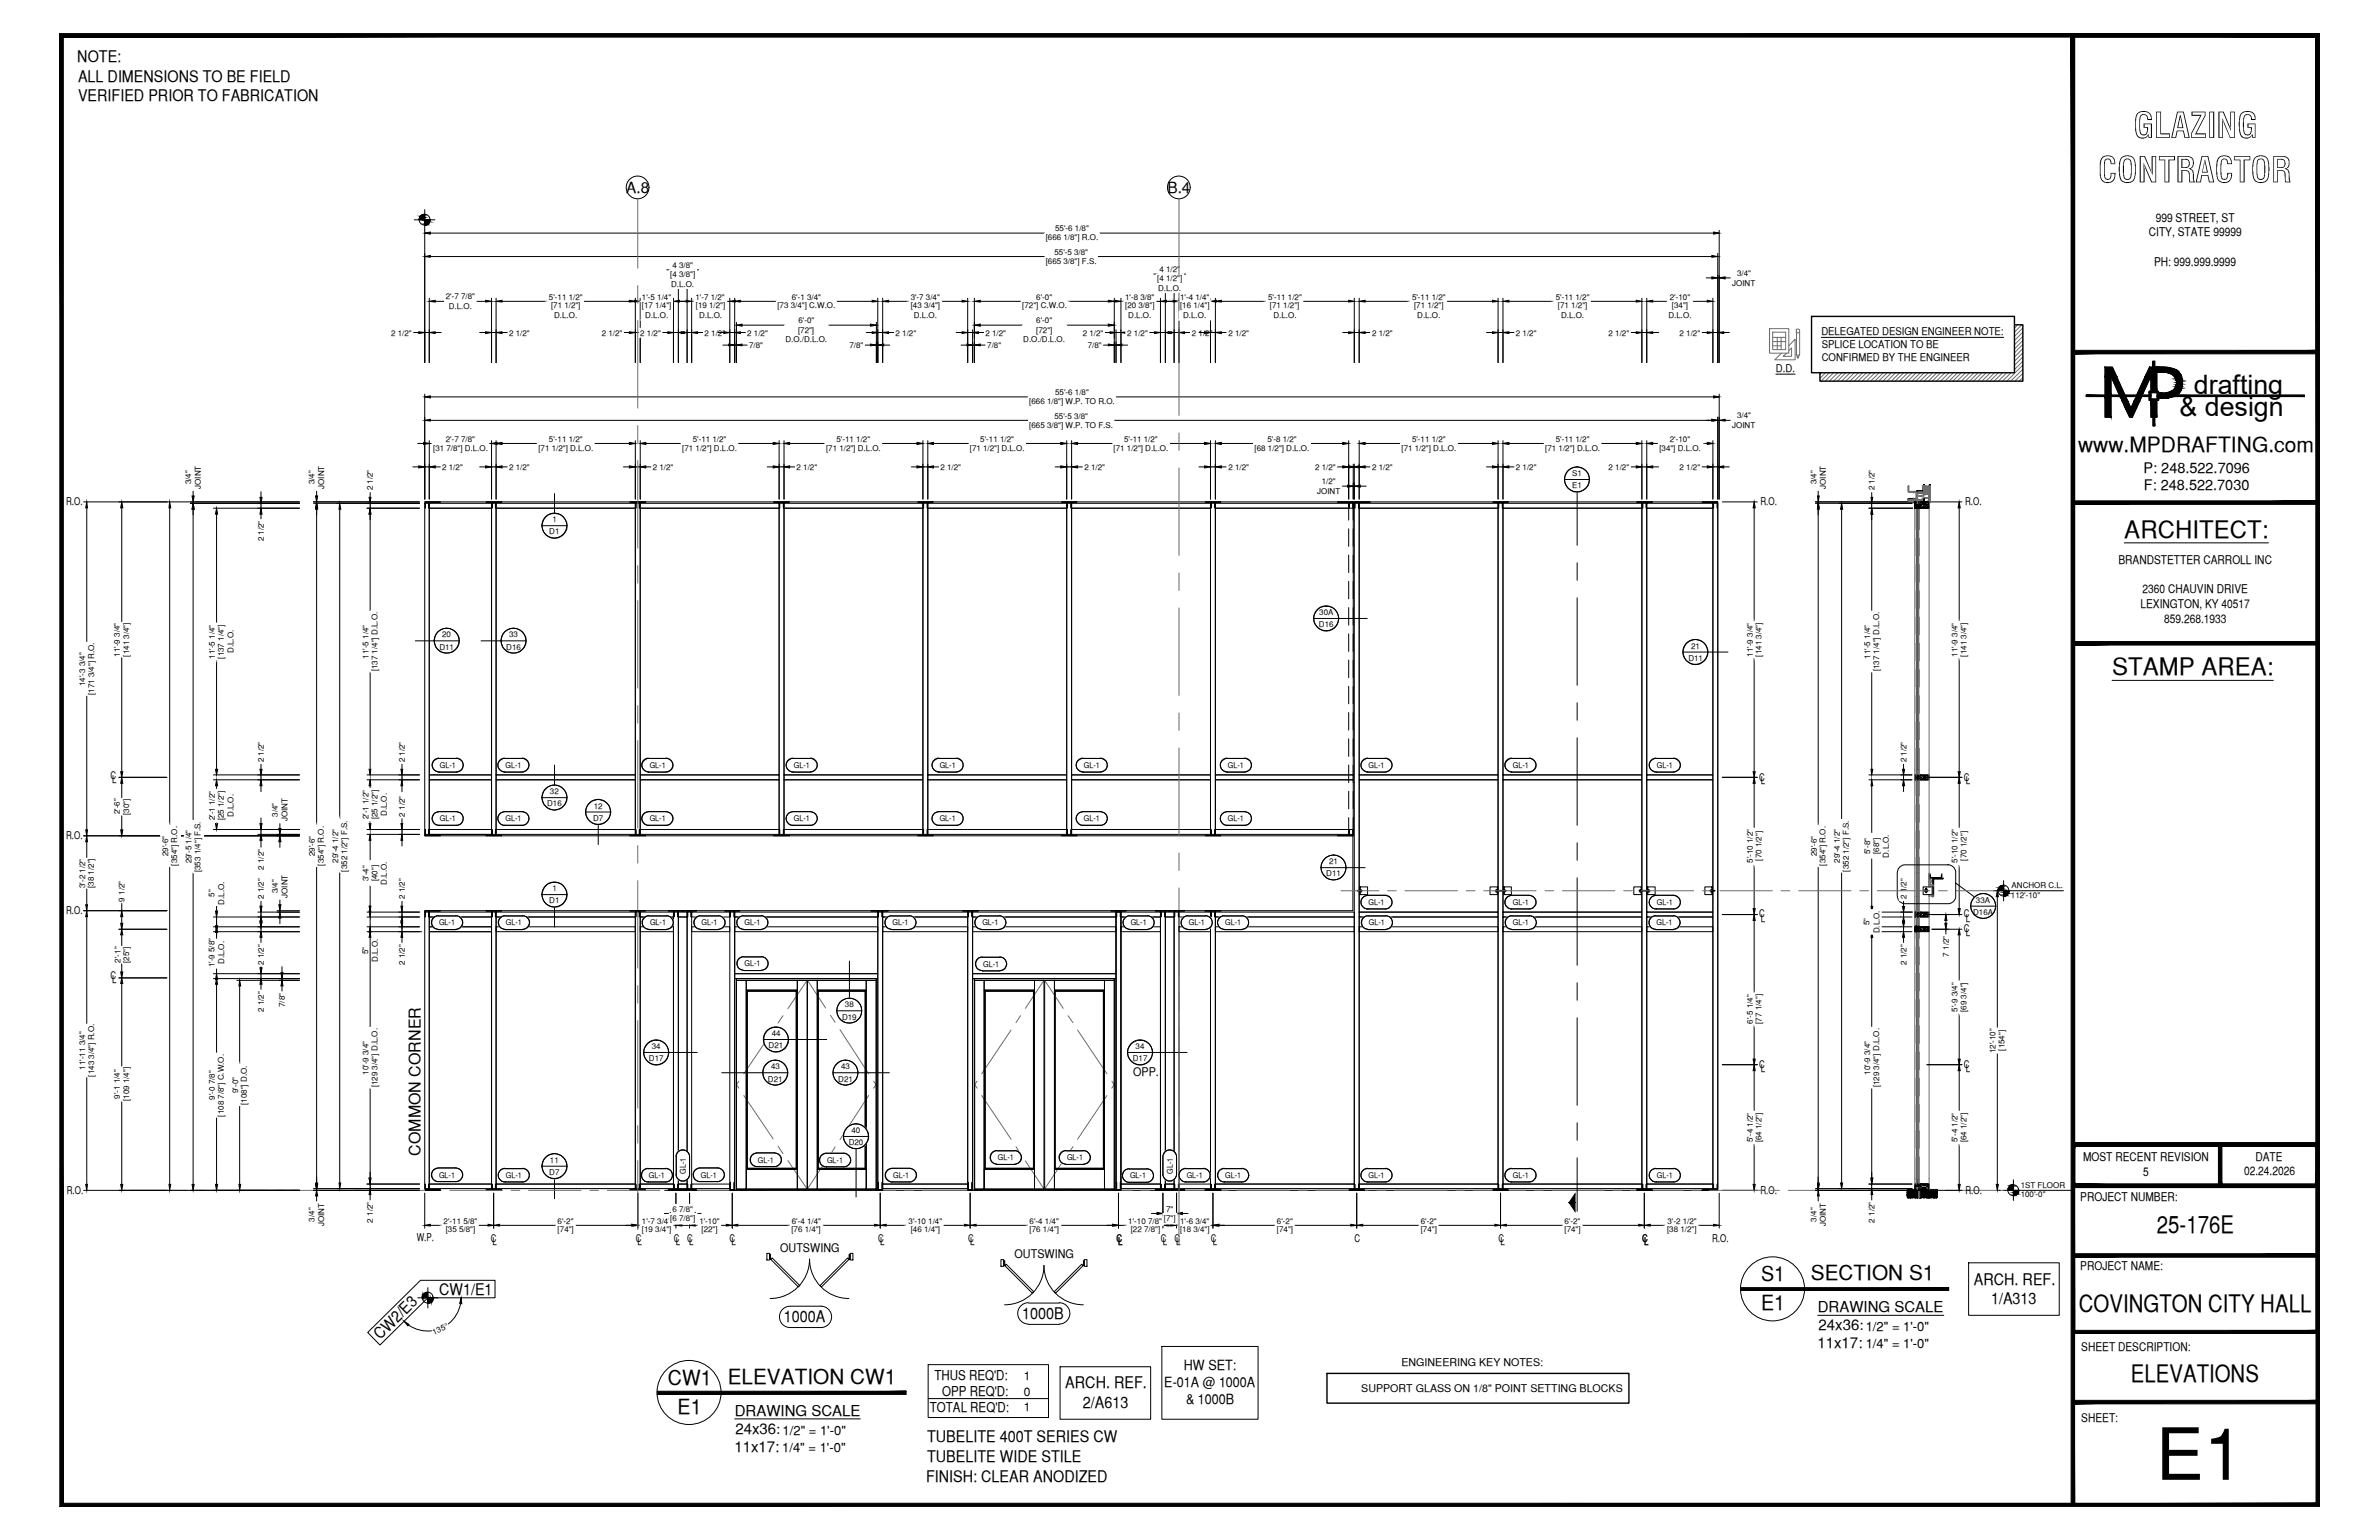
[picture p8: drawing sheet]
<svg xmlns="http://www.w3.org/2000/svg" width="432mm" height="279mm" viewBox="0 0 432 279" stroke-linecap="round" stroke-linejoin="round" font-family="sans-serif">
<defs><g id="words">
<text font-size="13.1" x="391.3" y="268.5">E1</text>
<g font-size="6.3">
<text x="387.2" y="25">GLAZING</text>
<text x="380.8" y="33.1">CONTRACTOR</text>
</g>
<g font-size="4.9">
<text x="398.2" y="71.5">drafting</text>
<text x="395.6" y="75.5">&amp; design</text>
</g>
<g font-size="4.4">
<text x="385.6" y="97.5">ARCHITECT:</text>
<text x="383.3" y="122.5">STAMP AREA:</text>
<text x="391.5" y="223.7">25-176E</text>
<text x="377.3" y="238.1">COVINGTON CITY HALL</text>
<text x="386.8" y="250.7">ELEVATIONS</text>
</g>
<g font-size="3.8">
<text x="377.2" y="82">www.MPDRAFTING.com</text>
<text x="319.7" y="232.5">S1</text>
<text x="328.7" y="232.3">SECTION S1</text>
<text x="319.7" y="237.7">E1</text>
<text x="121.2" y="251.3">CW1</text>
<text x="132.1" y="251.1">ELEVATION CW1</text>
<text x="123" y="256.6">E1</text>
</g>
<g font-size="2.9">
<text x="14" y="11.2">NOTE:</text>
<text x="14.2" y="14.8">ALL DIMENSIONS TO BE FIELD</text>
<text x="14.2" y="18.4">VERIFIED PRIOR TO FABRICATION</text>
<text x="76.3" y="209.7" transform="rotate(-90 76.3 209.7)">COMMON CORNER</text>
<text x="358.3" y="233">ARCH. REF.</text>
<text x="79.7" y="234.9">CW1/E1</text>
<text x="142.2" y="239.9">1000A</text>
<text x="185.5" y="239.3">1000B</text>
<text x="361.4" y="236.6">1/A313</text>
<text x="69" y="243.1" transform="rotate(-44 69 243.1)">CW2/E3</text>
<text x="193.4" y="251.9">ARCH. REF.</text>
<text x="196.5" y="255.5">2/A613</text>
<text x="168.3" y="261.6">TUBELITE 400T SERIES CW</text>
<text x="168.1" y="268.8">FINISH: CLEAR ANODIZED</text>
<text x="168.3" y="265.2">TUBELITE WIDE STILE</text>
</g>
<g font-size="2.8">
<text x="113.7" y="35">A.8</text>
<text x="211.9" y="35.1">B.4</text>
</g>
<g font-size="2.7">
<text x="329.9" y="238">DRAWING SCALE</text>
<text x="329.9" y="244.6">11x17:</text>
<text x="330.1" y="241.3">24x36:</text>
<text x="133.3" y="256.9">DRAWING SCALE</text>
<text x="133.3" y="263.5">11x17:</text>
<text x="133.5" y="260.2">24x36:</text>
</g>
<g font-size="2.6">
<text x="389.1" y="85.8">P: 248.522.7096</text>
<text x="389.1" y="89">F: 248.522.7030</text>
</g>
<g font-size="2.5">
<text x="169.6" y="250.4">THUS REQ'D:</text>
<text x="211.3" y="251.7">E-01A @ 1000A</text>
<text x="214.9" y="248.6">HW SET:</text>
<text x="168.8" y="256.2">TOTAL REQ'D:</text>
<text x="171" y="253.3">OPP REQ'D:</text>
<text x="215.3" y="254.8">&amp; 1000B</text>
</g>
<g font-size="2.4">
<text x="338.6" y="241.4">1/2&quot; = 1'-0&quot;</text>
<text x="338.6" y="244.6">1/4&quot; = 1'-0&quot;</text>
<text x="142" y="263.5">1/4&quot; = 1'-0&quot;</text>
<text x="142" y="260.3">1/2&quot; = 1'-0&quot;</text>
</g>
<g font-size="2.2">
<text x="391.3" y="40.2">999 STREET, ST</text>
<text x="390" y="42.9">CITY, STATE 99999</text>
<text x="391" y="48.2">PH: 999.999.9999</text>
<text x="384.5" y="102.3">BRANDSTETTER CARROLL INC</text>
<text x="388.9" y="107.6">2360 CHAUVIN DRIVE</text>
<text x="388.5" y="110.3">LEXINGTON, KY 40517</text>
<text x="392.8" y="113">859.268.1933</text>
<text x="205.7" y="195.2">OPP.</text>
<text x="378.1" y="210.6">MOST RECENT REVISION</text>
<text x="389" y="213.3">5</text>
<text x="407.3" y="213.2">02.24.2026</text>
<text x="409.4" y="210.6">DATE</text>
<text x="377.6" y="217.8">PROJECT NUMBER:</text>
<text x="141.6" y="227.1">OUTSWING</text>
<text x="184.1" y="228.3">OUTSWING</text>
<text x="377.6" y="230.4">PROJECT NAME:</text>
<text x="377.8" y="245.2">SHEET DESCRIPTION:</text>
<text x="185.8" y="250.3">1</text>
<text x="185.8" y="253.2">0</text>
<text x="185.8" y="256">1</text>
<text x="377.8" y="257.9">SHEET:</text>
</g>
<g font-size="1.9">
<text x="330.6" y="60.8">DELEGATED DESIGN ENGINEER NOTE:</text>
<text x="330.6" y="63.2">SPLICE LOCATION TO BE</text>
<text x="330.6" y="65.5">CONFIRMED BY THE ENGINEER</text>
<text x="322.3" y="67.4">D.D.</text>
<text x="12" y="91.6">R.O.</text>
<text x="319.5" y="91.7">R.O.</text>
<text x="356.7" y="91.7">R.O.</text>
<text x="20.1" y="141.3">C</text>
<text x="20.4" y="142">L</text>
<text x="319.3" y="141.6">C</text>
<text x="319.6" y="142.3">L</text>
<text x="356.4" y="141.6">C</text>
<text x="356.8" y="142.3">L</text>
<text x="12" y="152.2">R.O.</text>
<text x="12" y="165.8">R.O.</text>
<text x="319.3" y="166.4">C</text>
<text x="319.6" y="167.2">L</text>
<text x="356.4" y="166.4">C</text>
<text x="356.8" y="167.2">L</text>
<text x="356.4" y="169">C</text>
<text x="356.8" y="169.8">L</text>
<text x="20.1" y="177.6">C</text>
<text x="20.4" y="178.4">L</text>
<text x="319.3" y="193.7">C</text>
<text x="319.6" y="194.4">L</text>
<text x="356.4" y="193.7">C</text>
<text x="356.8" y="194.4">L</text>
<text x="12.1" y="216.7">R.O.</text>
<text x="319.5" y="216.5">R.O.</text>
<text x="356.7" y="216.5">R.O.</text>
<text x="75.6" y="225.2">W.P.</text>
<text x="89.1" y="225.3">C</text>
<text x="89.4" y="225.9">L</text>
<text x="115.4" y="225.3">C</text>
<text x="115.7" y="225.9">L</text>
<text x="122.3" y="225.3">C</text>
<text x="122.7" y="225.9">L</text>
<text x="124.7" y="225.3">C</text>
<text x="125.1" y="225.9">L</text>
<text x="132.4" y="225.3">C</text>
<text x="132.8" y="225.9">L</text>
<text x="159.4" y="225.3">C</text>
<text x="159.8" y="225.9">L</text>
<text x="175.7" y="225.3">C</text>
<text x="176.1" y="225.9">L</text>
<text x="202.6" y="225.3">C</text>
<text x="202.9" y="225.9">L</text>
<text x="210.7" y="225.3">C</text>
<text x="211.1" y="225.9">L</text>
<text x="213.2" y="225.3">C</text>
<text x="213.5" y="225.9">L</text>
<text x="219.8" y="225.3">C</text>
<text x="220.2" y="225.9">L</text>
<text x="245.9" y="225.3">C</text>
<text x="272" y="225.3">C</text>
<text x="272.4" y="225.9">L</text>
<text x="298.1" y="225.3">C</text>
<text x="298.4" y="225.9">L</text>
<text x="310.8" y="225.3">R.O.</text>
<text x="254.4" y="247.9">ENGINEERING KEY NOTES:</text>
<text x="247.1" y="252.6">SUPPORT GLASS ON 1/8&quot; POINT SETTING BLOCKS</text>
</g>
<g font-size="1.5">
<text x="191.5" y="42">55'-6 1/8&quot;</text>
<text x="189.8" y="43.6">[666 1/8&quot;] R.O.</text>
<text x="189.8" y="47.9">[665 3/8&quot;] F.S.</text>
<text x="191.4" y="46.2">55'-5 3/8&quot;</text>
<text x="121.7" y="50.2">[4 3/8&quot;]</text>
<text x="121.8" y="52">D.L.O.</text>
<text x="122" y="48.6">4 3/8&quot;</text>
<text x="210.1" y="51">[4 1/2&quot;]</text>
<text x="210.2" y="52.8">D.L.O.</text>
<text x="210.4" y="49.4">4 1/2&quot;</text>
<text x="314.4" y="51.8">JOINT</text>
<text x="315.3" y="50">3/4&quot;</text>
<text x="80.9" y="54.3">2'-7 7/8&quot;</text>
<text x="81.5" y="56">D.L.O.</text>
<text x="99.6" y="54.4">5'-11 1/2&quot;</text>
<text x="100" y="55.9">[71 1/2&quot;]</text>
<text x="100.6" y="57.7">D.L.O.</text>
<text x="116.5" y="54.4">1'-5 1/4&quot;</text>
<text x="116.5" y="55.9">[17 1/4&quot;]</text>
<text x="117.1" y="57.7">D.L.O.</text>
<text x="126.2" y="54.4">1'-7 1/2&quot;</text>
<text x="126.3" y="55.9">[19 1/2&quot;]</text>
<text x="126.9" y="57.7">D.L.O.</text>
<text x="141.1" y="55.9">[73 3/4&quot;] C.W.O.</text>
<text x="143.7" y="54.4">6'-1 3/4&quot;</text>
<text x="144.9" y="58.7">6'-0&quot;</text>
<text x="165.3" y="54.4">3'-7 3/4&quot;</text>
<text x="165.3" y="55.9">[43 3/4&quot;]</text>
<text x="165.9" y="57.7">D.L.O.</text>
<text x="185.5" y="55.9">[72&quot;] C.W.O.</text>
<text x="188.1" y="58.7">6'-0&quot;</text>
<text x="188.1" y="54.4">6'-0&quot;</text>
<text x="204.2" y="54.4">1'-8 3/8&quot;</text>
<text x="204.2" y="55.9">[20 3/8&quot;]</text>
<text x="204.8" y="57.7">D.L.O.</text>
<text x="214.2" y="54.4">1'-4 1/4&quot;</text>
<text x="214.2" y="55.9">[16 1/4&quot;]</text>
<text x="214.8" y="57.7">D.L.O.</text>
<text x="230.2" y="54.4">5'-11 1/2&quot;</text>
<text x="230.5" y="55.9">[71 1/2&quot;]</text>
<text x="231.1" y="57.7">D.L.O.</text>
<text x="256.3" y="54.4">5'-11 1/2&quot;</text>
<text x="256.7" y="55.9">[71 1/2&quot;]</text>
<text x="257.2" y="57.7">D.L.O.</text>
<text x="282.4" y="54.4">5'-11 1/2&quot;</text>
<text x="282.8" y="55.9">[71 1/2&quot;]</text>
<text x="283.3" y="57.7">D.L.O.</text>
<text x="302.8" y="57.7">D.L.O.</text>
<text x="303.1" y="54.4">2'-10&quot;</text>
<text x="303.5" y="55.9">[34&quot;]</text>
<text x="71" y="60.9">2 1/2&quot;</text>
<text x="92.4" y="60.9">2 1/2&quot;</text>
<text x="109.2" y="60.9">2 1/2&quot;</text>
<text x="116.2" y="60.9">2 1/2&quot;</text>
<text x="127.9" y="60.9">2 1/2&quot;</text>
<text x="135.6" y="60.9">2 1/2&quot;</text>
<text x="136" y="63.1">7/8&quot;</text>
<text x="142.6" y="62.1">D.O./D.L.O.</text>
<text x="144.8" y="60.3">[72&quot;]</text>
<text x="154.2" y="63.1">7/8&quot;</text>
<text x="162.6" y="60.9">2 1/2&quot;</text>
<text x="178.9" y="60.9">2 1/2&quot;</text>
<text x="179.2" y="63.1">7/8&quot;</text>
<text x="185.7" y="62.1">D.O./D.L.O.</text>
<text x="188.1" y="60.3">[72&quot;]</text>
<text x="196.5" y="60.9">2 1/2&quot;</text>
<text x="197.4" y="63.1">7/8&quot;</text>
<text x="204.6" y="60.9">2 1/2&quot;</text>
<text x="216.3" y="60.9">2 1/2&quot;</text>
<text x="222.9" y="60.9">2 1/2&quot;</text>
<text x="249" y="60.9">2 1/2&quot;</text>
<text x="275.1" y="60.9">2 1/2&quot;</text>
<text x="292" y="60.9">2 1/2&quot;</text>
<text x="304.9" y="60.9">2 1/2&quot;</text>
<text x="191.5" y="71.7">55'-6 1/8&quot;</text>
<text x="186.8" y="73.3">[666 1/8&quot;] W.P. TO R.O.</text>
<text x="186.8" y="77.6">[665 3/8&quot;] W.P. TO F.S.</text>
<text x="191.4" y="75.9">55'-5 3/8&quot;</text>
<text x="314.4" y="77.7">JOINT</text>
<text x="315.3" y="75.9">3/4&quot;</text>
<text x="78.6" y="81.8">[31 7/8&quot;] D.L.O.</text>
<text x="80.9" y="80.2">2'-7 7/8&quot;</text>
<text x="97.7" y="81.8">[71 1/2&quot;] D.L.O.</text>
<text x="99.6" y="80.2">5'-11 1/2&quot;</text>
<text x="123.8" y="81.8">[71 1/2&quot;] D.L.O.</text>
<text x="125.7" y="80.2">5'-11 1/2&quot;</text>
<text x="149.9" y="81.8">[71 1/2&quot;] D.L.O.</text>
<text x="151.8" y="80.2">5'-11 1/2&quot;</text>
<text x="176" y="81.8">[71 1/2&quot;] D.L.O.</text>
<text x="177.9" y="80.2">5'-11 1/2&quot;</text>
<text x="202.1" y="81.8">[71 1/2&quot;] D.L.O.</text>
<text x="204" y="80.2">5'-11 1/2&quot;</text>
<text x="227.7" y="81.8">[68 1/2&quot;] D.L.O.</text>
<text x="230.1" y="80.2">5'-8 1/2&quot;</text>
<text x="254.4" y="81.8">[71 1/2&quot;] D.L.O.</text>
<text x="256.3" y="80.2">5'-11 1/2&quot;</text>
<text x="280.5" y="81.8">[71 1/2&quot;] D.L.O.</text>
<text x="282.4" y="80.2">5'-11 1/2&quot;</text>
<text x="301.2" y="81.8">[34&quot;] D.L.O.</text>
<text x="303.1" y="80.2">2'-10&quot;</text>
<text x="34.7" y="87.9" transform="rotate(-90 34.7 87.9)">3/4&quot;</text>
<text x="36.4" y="88.7" transform="rotate(-90 36.4 88.7)">JOINT</text>
<text x="57.1" y="87.9" transform="rotate(-90 57.1 87.9)">3/4&quot;</text>
<text x="58.9" y="88.7" transform="rotate(-90 58.9 88.7)">JOINT</text>
<text x="67.7" y="89" transform="rotate(-90 67.7 89)">2 1/2&quot;</text>
<text x="80.3" y="85.2">2 1/2&quot;</text>
<text x="92.4" y="85.2">2 1/2&quot;</text>
<text x="118.5" y="85.2">2 1/2&quot;</text>
<text x="144.6" y="85.2">2 1/2&quot;</text>
<text x="170.7" y="85.2">2 1/2&quot;</text>
<text x="196.8" y="85.2">2 1/2&quot;</text>
<text x="222.9" y="85.2">2 1/2&quot;</text>
<text x="238.7" y="85.2">2 1/2&quot;</text>
<text x="239.1" y="89.6">JOINT</text>
<text x="239.9" y="87.8">1/2&quot;</text>
<text x="249" y="85.2">2 1/2&quot;</text>
<text x="275.1" y="85.2">2 1/2&quot;</text>
<text x="285.4" y="86.4">S1</text>
<text x="285.4" y="88.6">E1</text>
<text x="292" y="85.2">2 1/2&quot;</text>
<text x="304.9" y="85.2">2 1/2&quot;</text>
<text x="329.7" y="87.9" transform="rotate(-90 329.7 87.9)">3/4&quot;</text>
<text x="331.4" y="88.7" transform="rotate(-90 331.4 88.7)">JOINT</text>
<text x="340.2" y="89" transform="rotate(-90 340.2 89)">2 1/2&quot;</text>
<text x="100.3" y="94.7">1</text>
<text x="47.9" y="98.2" transform="rotate(-90 47.9 98.2)">2 1/2&quot;</text>
<text x="99.7" y="97">D1</text>
<text x="239.4" y="113.8">D16</text>
<text x="239.5" y="111.6">30A</text>
<text x="21.8" y="119.1" transform="rotate(-90 21.8 119.1)">11'-9 3/4&quot;</text>
<text x="23.4" y="119.1" transform="rotate(-90 23.4 119.1)">[141 3/4&quot;]</text>
<text x="39" y="119.5" transform="rotate(-90 39 119.5)">11'-5 1/4&quot;</text>
<text x="40.6" y="119.5" transform="rotate(-90 40.6 119.5)">[137 1/4&quot;]</text>
<text x="42.4" y="118.5" transform="rotate(-90 42.4 118.5)">D.L.O.</text>
<text x="66.9" y="119.5" transform="rotate(-90 66.9 119.5)">11'-5 1/4&quot;</text>
<text x="79.8" y="117.9">D11</text>
<text x="80.3" y="115.6">20</text>
<text x="91.9" y="117.9">D16</text>
<text x="92.4" y="115.6">33</text>
<text x="306.5" y="119.9">D11</text>
<text x="307" y="117.7">21</text>
<text x="318.1" y="119.1" transform="rotate(-90 318.1 119.1)">11'-9 3/4&quot;</text>
<text x="319.7" y="119.1" transform="rotate(-90 319.7 119.1)">[141 3/4&quot;]</text>
<text x="339.5" y="119.5" transform="rotate(-90 339.5 119.5)">11'-5 1/4&quot;</text>
<text x="355.3" y="119.1" transform="rotate(-90 355.3 119.1)">11'-9 3/4&quot;</text>
<text x="356.9" y="119.1" transform="rotate(-90 356.9 119.1)">[141 3/4&quot;]</text>
<text x="15.4" y="124.5" transform="rotate(-90 15.4 124.5)">14'-3 3/4&quot;</text>
<text x="68.5" y="121.8" transform="rotate(-90 68.5 121.8)">[137 1/4&quot;] D.L.O.</text>
<text x="341.1" y="121.8" transform="rotate(-90 341.1 121.8)">[137 1/4&quot;] D.L.O.</text>
<text x="17.1" y="126.1" transform="rotate(-90 17.1 126.1)">[171 3/4&quot;] R.O.</text>
<text x="47.9" y="138.3" transform="rotate(-90 47.9 138.3)">2 1/2&quot;</text>
<text x="73.5" y="138.3" transform="rotate(-90 73.5 138.3)">2 1/2&quot;</text>
<text x="79.8" y="139.4">GL-1</text>
<text x="91.8" y="139.4">GL-1</text>
<text x="117.9" y="139.4">GL-1</text>
<text x="144.1" y="139.4">GL-1</text>
<text x="170.6" y="139.4">GL-1</text>
<text x="196.7" y="139.4">GL-1</text>
<text x="222.9" y="139.4">GL-1</text>
<text x="248.4" y="139.4">GL-1</text>
<text x="274.6" y="139.4">GL-1</text>
<text x="300.7" y="139.4">GL-1</text>
<text x="346" y="138.3" transform="rotate(-90 346 138.3)">2 1/2&quot;</text>
<text x="21.8" y="147.8" transform="rotate(-90 21.8 147.8)">2'-6&quot;</text>
<text x="23.4" y="147.8" transform="rotate(-90 23.4 147.8)">[30&quot;]</text>
<text x="39" y="148.8" transform="rotate(-90 39 148.8)">2'-1 1/2&quot;</text>
<text x="40.6" y="148.8" transform="rotate(-90 40.6 148.8)">[25 1/2&quot;]</text>
<text x="42.4" y="148.3" transform="rotate(-90 42.4 148.3)">D.L.O.</text>
<text x="50.4" y="148.2" transform="rotate(-90 50.4 148.2)">3/4&quot;</text>
<text x="52.2" y="149" transform="rotate(-90 52.2 149)">JOINT</text>
<text x="66.9" y="148.7" transform="rotate(-90 66.9 148.7)">2'-1 1/2&quot;</text>
<text x="68.5" y="148.7" transform="rotate(-90 68.5 148.7)">[25 1/2&quot;]</text>
<text x="70.2" y="148.1" transform="rotate(-90 70.2 148.1)">D.L.O.</text>
<text x="73.5" y="148.1" transform="rotate(-90 73.5 148.1)">2 1/2&quot;</text>
<text x="79.8" y="149">GL-1</text>
<text x="91.8" y="149">GL-1</text>
<text x="99.3" y="146.3">D16</text>
<text x="99.8" y="144.1">32</text>
<text x="107.6" y="148.9">D7</text>
<text x="107.8" y="146.7">12</text>
<text x="117.9" y="149">GL-1</text>
<text x="144.1" y="149">GL-1</text>
<text x="170.6" y="149">GL-1</text>
<text x="196.7" y="149">GL-1</text>
<text x="222.9" y="149">GL-1</text>
<text x="30.5" y="155.3" transform="rotate(-90 30.5 155.3)">29'-6&quot;</text>
<text x="57.1" y="155.3" transform="rotate(-90 57.1 155.3)">29'-6&quot;</text>
<text x="329.8" y="155.3" transform="rotate(-90 329.8 155.3)">29'-6&quot;</text>
<text x="339.5" y="154.9" transform="rotate(-90 339.5 154.9)">5'-8&quot;</text>
<text x="341.1" y="154.9" transform="rotate(-90 341.1 154.9)">[68&quot;]</text>
<text x="342.8" y="155.6" transform="rotate(-90 342.8 155.6)">D.L.O.</text>
<text x="15.4" y="161.1" transform="rotate(-90 15.4 161.1)">3'-2 1/2&quot;</text>
<text x="17" y="161.1" transform="rotate(-90 17 161.1)">[38 1/2&quot;]</text>
<text x="32.1" y="157" transform="rotate(-90 32.1 157)">[354&quot;] R.O.</text>
<text x="34.7" y="156.7" transform="rotate(-90 34.7 156.7)">29'-5 1/4&quot;</text>
<text x="36.4" y="158.2" transform="rotate(-90 36.4 158.2)">[353 1/4&quot;] F.S.</text>
<text x="47.9" y="157.8" transform="rotate(-90 47.9 157.8)">2 1/2&quot;</text>
<text x="58.8" y="157" transform="rotate(-90 58.8 157)">[354&quot;] R.O.</text>
<text x="61.4" y="156.5" transform="rotate(-90 61.4 156.5)">29'-4 1/2&quot;</text>
<text x="63" y="158.1" transform="rotate(-90 63 158.1)">[352 1/2&quot;] F.S.</text>
<text x="66.9" y="159.9" transform="rotate(-90 66.9 159.9)">3'-4&quot;</text>
<text x="68.5" y="159.9" transform="rotate(-90 68.5 159.9)">[40&quot;]</text>
<text x="70.2" y="160.5" transform="rotate(-90 70.2 160.5)">D.L.O.</text>
<text x="100.3" y="161.7">1</text>
<text x="240.7" y="158.9">D11</text>
<text x="241.2" y="156.8">21</text>
<text x="318.1" y="156.5" transform="rotate(-90 318.1 156.5)">5'-10 1/2&quot;</text>
<text x="319.7" y="156.1" transform="rotate(-90 319.7 156.1)">[70 1/2&quot;]</text>
<text x="331.3" y="157" transform="rotate(-90 331.3 157)">[354&quot;] R.O.</text>
<text x="333.9" y="156.5" transform="rotate(-90 333.9 156.5)">29'-4 1/2&quot;</text>
<text x="335.6" y="158.1" transform="rotate(-90 335.6 158.1)">[352 1/2&quot;] F.S.</text>
<text x="355.3" y="156.5" transform="rotate(-90 355.3 156.5)">5'-10 1/2&quot;</text>
<text x="356.9" y="156.1" transform="rotate(-90 356.9 156.1)">[70 1/2&quot;]</text>
<text x="365.1" y="161.2">ANCHOR C.L.</text>
<text x="22.6" y="163.6" transform="rotate(-90 22.6 163.6)">9 1/2&quot;</text>
<text x="38.9" y="162.7" transform="rotate(-90 38.9 162.7)">5&quot;</text>
<text x="40.7" y="164.1" transform="rotate(-90 40.7 164.1)">D.L.O.</text>
<text x="47.9" y="163.1" transform="rotate(-90 47.9 163.1)">2 1/2&quot;</text>
<text x="50.4" y="162.1" transform="rotate(-90 50.4 162.1)">3/4&quot;</text>
<text x="52.2" y="162.9" transform="rotate(-90 52.2 162.9)">JOINT</text>
<text x="73.5" y="163.1" transform="rotate(-90 73.5 163.1)">2 1/2&quot;</text>
<text x="79.7" y="167.9">GL-1</text>
<text x="91.8" y="167.9">GL-1</text>
<text x="99.7" y="163.9">D1</text>
<text x="118" y="167.9">GL-1</text>
<text x="127.3" y="167.9">GL-1</text>
<text x="135.1" y="167.9">GL-1</text>
<text x="162" y="167.9">GL-1</text>
<text x="178.3" y="167.9">GL-1</text>
<text x="205.2" y="167.9">GL-1</text>
<text x="215.8" y="167.9">GL-1</text>
<text x="222.4" y="167.9">GL-1</text>
<text x="248.4" y="164.2">GL-1</text>
<text x="248.5" y="167.9">GL-1</text>
<text x="274.6" y="164.2">GL-1</text>
<text x="274.6" y="167.9">GL-1</text>
<text x="300.7" y="167.9">GL-1</text>
<text x="300.7" y="164.2">GL-1</text>
<text x="339.3" y="167.9" transform="rotate(-90 339.3 167.9)">5&quot;</text>
<text x="346" y="163.1" transform="rotate(-90 346 163.1)">2 1/2&quot;</text>
<text x="358.1" y="165.9">D16A</text>
<text x="358.6" y="163.8">33A</text>
<text x="365" y="162.9">112'-10&quot;</text>
<text x="66.8" y="173.2" transform="rotate(-90 66.8 173.2)">5&quot;</text>
<text x="341.1" y="169.4" transform="rotate(-90 341.1 169.4)">D.L.O.</text>
<text x="353.7" y="173.5" transform="rotate(-90 353.7 173.5)">7 1/2&quot;</text>
<text x="21.8" y="174.6" transform="rotate(-90 21.8 174.6)">2'-1&quot;</text>
<text x="23.4" y="174.7" transform="rotate(-90 23.4 174.7)">[25&quot;]</text>
<text x="38.9" y="175.5" transform="rotate(-90 38.9 175.5)">1'-9 5/8&quot;</text>
<text x="40.7" y="174.9" transform="rotate(-90 40.7 174.9)">D.L.O.</text>
<text x="47.9" y="175.1" transform="rotate(-90 47.9 175.1)">2 1/2&quot;</text>
<text x="68.6" y="174.6" transform="rotate(-90 68.6 174.6)">D.L.O.</text>
<text x="73.5" y="175.1" transform="rotate(-90 73.5 175.1)">2 1/2&quot;</text>
<text x="135.1" y="175.3">GL-1</text>
<text x="178.4" y="175.4">GL-1</text>
<text x="346" y="175.1" transform="rotate(-90 346 175.1)">2 1/2&quot;</text>
<text x="47.9" y="183.6" transform="rotate(-90 47.9 183.6)">2 1/2&quot;</text>
<text x="51.7" y="182.7" transform="rotate(-90 51.7 182.7)">7/8&quot;</text>
<text x="152.8" y="185">D19</text>
<text x="153.4" y="182.8">38</text>
<text x="318.1" y="185.7" transform="rotate(-90 318.1 185.7)">6'-5 1/4&quot;</text>
<text x="319.7" y="185.7" transform="rotate(-90 319.7 185.7)">[77 1/4&quot;]</text>
<text x="355.3" y="183.5" transform="rotate(-90 355.3 183.5)">5'-9 3/4&quot;</text>
<text x="356.9" y="183.6" transform="rotate(-90 356.9 183.6)">[69 3/4&quot;]</text>
<text x="118.3" y="190.3">34</text>
<text x="139.5" y="190.2">D21</text>
<text x="140.1" y="188">44</text>
<text x="206.1" y="190.3">34</text>
<text x="362.2" y="191.1" transform="rotate(-90 362.2 191.1)">12'-10&quot;</text>
<text x="363.9" y="190.6" transform="rotate(-90 363.9 190.6)">[154&quot;]</text>
<text x="15.4" y="194.1" transform="rotate(-90 15.4 194.1)">11'-11 3/4&quot;</text>
<text x="17.1" y="195.3" transform="rotate(-90 17.1 195.3)">[143 3/4&quot;] R.O.</text>
<text x="66.9" y="195" transform="rotate(-90 66.9 195)">10'-9 3/4&quot;</text>
<text x="68.5" y="197.3" transform="rotate(-90 68.5 197.3)">[129 3/4&quot;] D.L.O.</text>
<text x="117.8" y="192.5">D17</text>
<text x="139.4" y="196.2">D21</text>
<text x="140" y="194">43</text>
<text x="152.1" y="196.2">D21</text>
<text x="152.7" y="194">43</text>
<text x="205.6" y="192.5">D17</text>
<text x="339.5" y="195" transform="rotate(-90 339.5 195)">10'-9 3/4&quot;</text>
<text x="341.1" y="197.3" transform="rotate(-90 341.1 197.3)">[129 3/4&quot;] D.L.O.</text>
<text x="21.8" y="199.3" transform="rotate(-90 21.8 199.3)">9'-1 1/4&quot;</text>
<text x="23.4" y="199.8" transform="rotate(-90 23.4 199.8)">[109 1/4&quot;]</text>
<text x="39" y="199.5" transform="rotate(-90 39 199.5)">9'-0 7/8&quot;</text>
<text x="40.6" y="202.6" transform="rotate(-90 40.6 202.6)">[108 7/8&quot;] C.W.O.</text>
<text x="43.2" y="198.3" transform="rotate(-90 43.2 198.3)">9'-0&quot;</text>
<text x="44.8" y="200.5" transform="rotate(-90 44.8 200.5)">[108&quot;] D.O.</text>
<text x="154.1" y="207.7">D20</text>
<text x="154.6" y="205.5">40</text>
<text x="318.1" y="207.2" transform="rotate(-90 318.1 207.2)">5'-4 1/2&quot;</text>
<text x="319.7" y="207.3" transform="rotate(-90 319.7 207.3)">[64 1/2&quot;]</text>
<text x="355.3" y="207.2" transform="rotate(-90 355.3 207.2)">5'-4 1/2&quot;</text>
<text x="356.9" y="207.3" transform="rotate(-90 356.9 207.3)">[64 1/2&quot;]</text>
<text x="79.7" y="213.7">GL-1</text>
<text x="91.8" y="213.7">GL-1</text>
<text x="99.7" y="213.2">D7</text>
<text x="99.8" y="210.9">11</text>
<text x="117.8" y="213.7">GL-1</text>
<text x="124.5" y="212.9" transform="rotate(-90 124.5 212.9)">GL-1</text>
<text x="127.2" y="213.7">GL-1</text>
<text x="137.5" y="210.9">GL-1</text>
<text x="150.1" y="211">GL-1</text>
<text x="162.1" y="213.7">GL-1</text>
<text x="181.1" y="210.5">GL-1</text>
<text x="193.7" y="210.5">GL-1</text>
<text x="205.1" y="213.8">GL-1</text>
<text x="212.9" y="212.9" transform="rotate(-90 212.9 212.9)">GL-1</text>
<text x="215.4" y="213.7">GL-1</text>
<text x="222.4" y="213.7">GL-1</text>
<text x="248.4" y="213.7">GL-1</text>
<text x="274.6" y="213.7">GL-1</text>
<text x="300.7" y="213.7">GL-1</text>
<text x="366.8" y="215.5">1ST FLOOR</text>
<text x="57.1" y="221.6" transform="rotate(-90 57.1 221.6)">3/4&quot;</text>
<text x="67.7" y="221.8" transform="rotate(-90 67.7 221.8)">2 1/2&quot;</text>
<text x="80.5" y="222">2'-11 5/8&quot;</text>
<text x="101.2" y="222">6'-2&quot;</text>
<text x="116.5" y="222">1'-7 3/4&quot;</text>
<text x="121.7" y="221.5">[6 7/8&quot;]</text>
<text x="122" y="219.8">6 7/8&quot;</text>
<text x="126.9" y="222">1'-10&quot;</text>
<text x="143.7" y="222">6'-4 1/4&quot;</text>
<text x="164.9" y="222">3'-10 1/4&quot;</text>
<text x="186.9" y="222">6'-4 1/4&quot;</text>
<text x="204.8" y="222">1'-10 7/8&quot;</text>
<text x="211.3" y="221.5">[7&quot;]</text>
<text x="211.6" y="219.9">7&quot;</text>
<text x="214.2" y="222">1'-6 3/4&quot;</text>
<text x="231.8" y="222">6'-2&quot;</text>
<text x="257.9" y="222">6'-2&quot;</text>
<text x="284" y="222">6'-2&quot;</text>
<text x="302.6" y="222">3'-2 1/2&quot;</text>
<text x="329.7" y="221.6" transform="rotate(-90 329.7 221.6)">3/4&quot;</text>
<text x="340.2" y="221.8" transform="rotate(-90 340.2 221.8)">2 1/2&quot;</text>
<text x="366.8" y="217.2">100'-0&quot;</text>
<text x="58.9" y="222.5" transform="rotate(-90 58.9 222.5)">JOINT</text>
<text x="80.9" y="223.6">[35 5/8&quot;]</text>
<text x="101.2" y="223.6">[74&quot;]</text>
<text x="116.5" y="223.6">[19 3/4&quot;]</text>
<text x="127.3" y="223.6">[22&quot;]</text>
<text x="143.6" y="223.6">[76 1/4&quot;]</text>
<text x="165.3" y="223.6">[46 1/4&quot;]</text>
<text x="186.9" y="223.6">[76 1/4&quot;]</text>
<text x="205.2" y="223.6">[22 7/8&quot;]</text>
<text x="214.2" y="223.6">[18 3/4&quot;]</text>
<text x="231.8" y="223.6">[74&quot;]</text>
<text x="257.9" y="223.6">[74&quot;]</text>
<text x="284" y="223.6">[74&quot;]</text>
<text x="302.6" y="223.6">[38 1/2&quot;]</text>
<text x="331.4" y="222.5" transform="rotate(-90 331.4 222.5)">JOINT</text>
<text x="78.7" y="242.1" transform="rotate(-23 78.7 242.1)">135°</text>
</g>
</g></defs>
<!-- layer: GLASS -->
<g fill="none" stroke="#000" stroke-width=".18">
<path d="M77.9 92.2h11.3v48.4h-11.3zM90 92.2h25.3v48.4h-25.3zM116.2 92.2h25.2v48.4h-25.2zM142.3 92.2h25.2v48.4h-25.2zM168.4 92.2h25.2v48.4h-25.2zM194.5 92.2h25.2v48.4h-25.2zM220.6 92.2h25v48.4h-25zM246.7 92.2h25.2v48.4h-25.2zM272.8 92.2h25.2v48.4h-25.2zM298.9 92.2h12v48.4h-12zM347.9 92l.1 48.8zM348.2 92v48.8z"/>
<path d="M77.9 141.5h11.3v9h-11.3zM90 141.5h25.3v9h-25.3zM116.2 141.5h25.2v9h-25.2zM142.3 141.5h25.2v9h-25.2zM168.4 141.5h25.2v9h-25.2zM194.5 141.5h25.2v9h-25.2zM220.6 141.5h25v9h-25zM246.7 141.5h25.2v24h-25.2zM272.8 141.5h25.2v24h-25.2zM298.9 141.5h12v24h-12zM347.9 141.4l.1 24.3zM348.2 141.4v24.3z"/>
<path d="M77.9 166.4h11.3v1.7h-11.3zM77.9 169h11.3v45.8h-11.3zM90 166.4h25.3v48.4h-25.3zM116.2 166.4h6v48.4h-6zM123.1 166.4h1.6v48.4h-1.6zM133.3 166.4h26v10.3h-26zM135.6 179.8h8.9v32.2h-8.9zM148.5 179.8h8.5v32.2h-8.5zM160.2 166.4h15.4v48.4h-15.4zM176.5 166.4h26.1v10.3h-26.1zM178.8 179.8h8.8v32.2h-8.8zM191.5 179.8h8.8v32.2h-8.8z"/>
<path d="M203.5 166.4h7.1v48.4h-7.1zM211.5 166.4h1.6v48.4h-1.6zM220.6 166.4h25.2v48.4h-25.2zM246.7 166.4h25.2v48.4h-25.2zM272.8 166.4h25.2v48.4h-25.2zM298.9 166.4h12v48.4h-12zM347.9 166.2l.1 48.7zM348.2 166.2v48.7z"/>
</g>
<!-- layer: COMPONENTS -->
<g fill="none" stroke="#000" stroke-width=".18">
<path d="M77.1 91.3h.8v60.1h-.8zM77.9 91.3h11.3v.9h-11.3zM89.2 91.3h.8v60.1h-.8zM90 91.3h25.3v.9h-25.3zM115.3 91.3h.9v60.1h-.9zM116.2 91.3h25.2v.9h-25.2zM141.4 91.3h.9v60.1h-.9zM142.3 91.3h25.2v.9h-25.2zM167.5 91.3h.9v60.1h-.9zM168.4 91.3h25.2v.9h-25.2zM193.6 91.3h.9v60.1h-.9zM194.5 91.3h25.2v.9h-25.2z"/>
<path d="M219.7 91.3h.9v60.1h-.9zM220.6 91.3h24.2v.9h-24.2zM244.8 94.4v-3.1h.8v3.1M244.8 95.9v3.2M245.6 95.9v3.2M245.8 91.3h.9v124.3h-.9zM246.7 91.3h25.2v.9h-25.2zM271.9 91.3h.9v124.3h-.9zM272.8 91.3h25.2v.9h-25.2zM298 91.3h.9v124.3h-.9zM298.9 91.3h12v.9h-12zM310.9 91.3h.9v124.3h-.9z"/>
<path d="M347.5 91.3h.1M347.5 92.2h.1M347.6 91.4v.8l.1-.1M347.6 91.3l.1 .1M347.6 92.2h.1M347.6 91.4h.1M347.6 91.3h.1M347.7 92.2h.1M347.7 92.1h.1M347.7 91.3h.1M347.7 91.4h.1M347.8 92.1l-.1 .1"/>
<path d="M347.8 92.2h.1M347.8 91.4l-.3-.1v.9h.2M347.8 92.1h.1M347.8 91.4h.1M347.8 91.3h.1M348 91.9h.1M348 91.6h.1M348 91.6h.4v-.3h1.7v.9h-1.7v-.3h-.4M348 91.8h.2M348 91.7h.2M348.1 91.7v.1M348.1 91.9h.3"/>
<path d="M348.1 91.6h.3M348.4 92.1h.1M348.4 91.4h.1M348.5 91.4h1.6v.7h-1.6M348.5 91.4v.2M348.5 91.9v.2M350.1 91.5h.1M350.1 92h.1M244.8 100.7v3.2M244.8 105.5v3.1M244.8 110.2v3.2M244.8 115v3.2"/>
<path d="M244.8 119.8v3.1M245.6 100.7v3.2M245.6 105.5v3.1M245.6 110.2v3.2M245.6 115v3.2M245.6 119.8v3.1M244.8 124.5v3.2M244.8 129.3v3.2M244.8 134v3.2M244.8 138.8v3.2M245.6 124.5v3.2M245.6 129.3v3.2"/>
<path d="M245.6 134v3.2M245.6 138.8v3.2M77.9 140.6h11.3v.9h-11.3zM77.9 150.5h11.3v.9h-11.3zM90 140.6h25.3v.9h-25.3zM90 150.5h25.3v.9h-25.3zM116.2 140.6h25.2v.9h-25.2zM116.2 150.5h25.2v.9h-25.2zM142.3 140.6h25.2v.9h-25.2zM142.3 150.5h25.2v.9h-25.2zM168.4 140.6h25.2v.9h-25.2zM168.4 150.5h25.2v.9h-25.2z"/>
<path d="M194.5 140.6h25.2v.9h-25.2zM194.5 150.5h25.2v.9h-25.2zM220.6 140.6h25v.9h-25zM220.6 150.5h24.2v.9h-24.2zM244.8 148.3v3.1h.8v-3.1M244.8 143.6v3.1M245.6 143.6v3.1M246.7 140.6h25.2v.9h-25.2zM272.8 140.6h25.2v.9h-25.2zM298.9 140.6h12v.9h-12zM347.5 141.5v-.8v.8h.3M347.5 140.6h.3"/>
<path d="M347.6 141.5h.1M347.6 140.7h.1M347.8 141.5h.1M347.8 140.7h.1M348 141h.1M348.1 141h.1M348.1 141l-.1-.1h.4v-.2h1.7v.8l-1.7-.1M348.2 141l-.2 .2h.4v.2M348.2 141.2h.2M348.2 141h.2M348.4 141.4h.1M348.4 141.4v.1"/>
<path d="M348.4 140.7h.1M348.4 140.7l1.7-.1v.9l-1.7-.1M348.4 141.2v.2M348.4 140.8v.1M350.1 140.8h.1M350.1 141.3h.1M77.1 165.5h.8v50.1h-.8zM77.9 165.5h11.3v.9h-11.3zM77.9 168.1h11.3v.9h-11.3zM89.2 165.5h.8v50.1h-.8zM90 165.5h25.3v.9h-25.3zM90 168.1h25.3v.9h-25.3z"/>
<path d="M115.3 165.5h.9v50.1h-.9zM116.2 165.5h6v.9h-6zM116.2 168.1h6v.9h-6zM122.2 165.5h.9v50.1h-.9zM123.1 165.5h1.6v.9h-1.6zM124.7 165.5h.8v50.1h-.8zM125.5 165.5h7v.9h-7zM125.5 168.1h7v.9h-7zM132.5 165.5h.8v50.5h-.8zM133.3 165.5h26v.9h-26zM133.3 176.7h26v.8h-26zM133.3 168.1h26v.9h-26z"/>
<path d="M159.3 165.5h.9v50.5h-.9zM160.2 165.5h15.4v.9h-15.4zM160.2 168.1h15.4v.9h-15.4zM175.6 165.5h.9v50.5h-.9zM176.5 165.5h26.1v.9h-26.1zM176.5 176.7h26.1v.8h-26.1zM176.5 168.1h26.1v.9h-26.1zM202.6 165.5h.9v50.5h-.9zM203.5 165.5h7.1v.9h-7.1zM203.5 168.1h7.1v.9h-7.1zM210.6 165.5h.9v50.1h-.9zM211.5 165.5h1.6v.9h-1.6z"/>
<path d="M213.1 165.5h.9v50.1h-.9zM214 165.5h5.7v.9h-5.7zM214 168.1h5.7v.9h-5.7zM219.7 165.5h.9v50.1h-.9zM220.6 165.5h25.2v.9h-25.2zM220.6 168.1h25.2v.9h-25.2zM246.7 165.5h25.2v.9h-25.2zM246.7 168.1h25.2v.9h-25.2zM272.8 165.5h25.2v.9h-25.2zM272.8 168.1h25.2v.9h-25.2zM298.9 165.5h12v.9h-12zM298.9 168.1h12v.9h-12z"/>
<path d="M347.5 165.5v.9M347.5 168.1v.9M347.6 165.5h.1M347.6 166.4h.1M347.6 169h.1M347.6 168.1h.1M347.7 165.5h.1M347.8 165.5h.1M347.8 165.5h-.3v.9l.3-.1M347.8 169h.1M347.8 168.1h-.3v.9h.3M348 166.1h.1"/>
<path d="M348 165.9h.1M348 168.7h.1M348 168.5h.1M348 165.8h.4v-.3h1.7v.9h-1.7v-.3h-.4v-.1h.2l-.2-.1M348.1 165.9h.1M348.1 168.5v.1M348.1 168.5l-.1-.1h.4v-.3h1.7v.9h-1.7v-.3h-.4M348.1 168.7h.3v.1M348.2 166.1h.2M348.2 168.6l-.2 .1M348.2 168.5l-.1 .2M348.2 168.5h.2"/>
<path d="M348.4 165.6l1.7-.1v.8h-1.7v-.2M348.4 165.7v.1h-.3M348.4 168.2v.2M348.4 168.1h1.7M350.1 165.7h.1M350.1 166.2h.1M350.1 168.2v.8l-1.7-.1M350.1 168.3h.1M350.1 168.8h.1M77.9 214.8h11.3v.8h-11.3zM90 214.8h25.3v.8h-25.3zM116.2 214.8h6v.8h-6z"/>
<path d="M123.1 214.8h1.6v.8h-1.6zM125.5 214.8h7v.8h-7zM160.2 214.8h15.4v.8h-15.4zM203.5 214.8h7.1v.8h-7.1zM211.5 214.8h1.6v.8h-1.6zM214 214.8h5.7v.8h-5.7zM220.6 214.8h25.2v.8h-25.2zM246.7 214.8h25.2v.8h-25.2zM272.8 214.8h25.2v.8h-25.2zM298.9 214.8h12v.8h-12zM347.7 214.8h-.1v.8h.1M347.8 215.6h.1"/>
<path d="M347.8 214.8h-.3v.8h.3M348 215.1h.4v-.3h1.7v.8h-1.7v-.2h-.4M348 215.1l.1 .1M348.1 215.1v.1M348.2 215.2l-.2 .1M348.2 215.3h.2M348.2 215.1h.2M348.4 214.9l1.7-.1v.8h-1.7M348.4 215.4v.1M348.4 214.9v.2M350.1 215h.1M350.1 215.5h.1"/>
</g>
<!-- layer: ROUGH OPENING -->
<path d="M77.1 91.1h234.7v124.9h-191.2M77.1 151.4v.2h168.5v13.6h-168.5v.3" fill="none" stroke="#000" stroke-width=".18"/>
<!-- layer: DIM -->
<g fill="none" stroke="#000" stroke-width=".18">
<path d="M77.1 41.8v24M77.9 54.1v11.7M78.1 42.3h111.5M78.1 46.5h111.6M79 54.7h1.7M86.4 54.7h1.7M89.2 54.1v11.7M90 54.1v11.7M91.1 54.7h8.3M105.9 54.7h9.2M115.3 54.1v11.7M116.2 54.1v11.7"/>
<path d="M116.2 54.7h.2M121 49h1.1M122 54.7h.2M122.2 54.1v11.7M123.1 48.4v17.4M123.1 49h1.6M123.3 54.7h1.2M124.7 48.4v17.4M125.5 54.7h.6M125.5 54.1v11.7M125.7 49h1.1M131.8 54.7h.7"/>
<path d="M132.5 54.1v11.7M133.3 54.1v11.7M133.5 54.7h7.4M133.7 58.5v7.3M134.7 59h7.7M150.2 59h7.8M151.8 54.7h6.5M159.1 58.5v7.3M159.3 54.1v11.7M160.2 54.1v11.7M161.3 54.7h3.8M170.8 54.7h3.8"/>
<path d="M175.6 54.1v11.7M176.5 59.8v6M176.8 54.1v11.7M177.9 54.7h7.5M177.9 59h7.7M193.5 59h7.7M193.7 54.7h7.5M199.2 46.5h111.5M199.5 42.3h111.5M201.4 54.7h1M202.2 54.1v11.7M202.6 59.8v6"/>
<path d="M203.5 54.7h.5M203.5 54.1v11.7M209.4 49.7h1M209.7 54.7h.9M210.6 54.1v11.7M211.5 49.1v16.7M211.5 49.7h1.6M211.7 54.7h1.2M213.1 49.1v16.7M214 54.7h.1M214 54.1v11.7M214.2 49.7h1"/>
<path d="M219.7 54.7h.1M219.7 54.1v11.7M220.6 54.1v11.7M220.8 54.7h9.1M236.5 54.7h8.3M245.8 54.1v11.7M246.7 54.1v11.7M247.8 54.7h8.2M262.6 54.7h8.3M271.9 54.1v11.7M272.8 54.1v11.7M273.9 54.7h8.2"/>
<path d="M288.7 54.7h8.3M298 54.1v11.7M298.9 54.1v11.7M300 54.7h2.7M307.1 54.7h2.8M309.7 50.4h1M310.9 54.1v11.7M311.8 46v19.8M311.8 50.4h.2M312 41.8v24M313.1 50.4h1.1M74.9 60.3h1.1"/>
<path d="M77.1 71.5v19.1M77.1 60.3h.8M77.9 79.9v10.7M78.1 72h108.5M78.1 76.3h108.6M79 60.3h1.1M87.1 60.3h1M89.2 79.9v10.7M89.2 60.3h.8M90 79.9v10.7M91.1 60.3h1.1M113.2 60.3h1"/>
<path d="M115.3 79.9v10.7M115.3 60.3h.9M116.2 79.9v10.7M117.2 60.3h1.1M120.1 60.3h1.1M122.2 60.3h1.4M124.2 60.3h1.3M126.6 60.3h1.1M130.3 60.3h1.1M131.2 62.6h1.1M132.5 60.3h.8M133.3 62.6h.4"/>
<path d="M134.4 60.3h1M134.7 62.6h1.1M141.4 79.9v10.7M142.3 79.9v10.7M156.9 62.6h1.1M157.2 60.3h1.1M159.1 62.6h.2M159.3 60.3h.9M160.4 62.6h1.1M161.3 60.3h1.1M167.5 79.9v10.7M168.4 79.9v10.7"/>
<path d="M173.5 60.3h1.1M174.4 62.6h1.1M175.6 60.3h.9M176.5 62.6h.3M177.6 60.3h1.1M177.9 62.6h1M193.6 79.9v10.7M194.5 79.9v10.7M200.2 62.6h1M200.5 60.3h1M202.2 76.3h108.5M202.2 62.6h.4"/>
<path d="M202.5 72h108.5M202.6 60.3h.9M203.6 62.6h1.1M204.5 60.3h1M208.5 60.3h1M210.6 60.3h1.4M212.6 60.3h1.4M215 60.3h1.1M217.6 60.3h1M219.7 79.9v10.7M219.7 60.3h.9M220.6 79.9v10.7"/>
<path d="M221.7 60.3h1M243.7 60.3h1.1M244.8 79.9v10.7M245.8 60.3h.9M246.7 79.9v10.7M247.8 60.3h1M269.8 60.3h1.1M271.9 79.9v10.7M271.9 60.3h.9M272.8 79.9v10.7M273.9 60.3h1.1M295.9 60.3h1.1"/>
<path d="M298 79.9v10.7M298 60.3h.9M298.9 79.9v10.7M300 60.3h1.1M308.8 60.3h1.1M310.9 79.9v10.7M310.9 60.3h.9M311.8 75.7v14.9M311.8 76.3h.2M312 71.5v19.1M312.9 60.3h1M313.1 76.3h1.1"/>
<path d="M30.3 91.1h24.1M30.8 92.1v57.7M34.5 91.3h19.9M35.1 89v1M35.1 91.1v.2M35.1 92.4v56.4M38.7 92.2h15.7M39.3 93.3v19.9M47.4 89.2v1M47.4 91.3v.9M47.4 93.3v1M56.9 91.1h19.2"/>
<path d="M56.9 91.3h19.2M57.5 89v1M57.5 91.1v.2M57.5 92.1v57.7M61.7 92.4v56.3M66.6 92.2h9.5M67.2 89.2v1M67.2 91.3v.9M67.2 93.3v17.6M74.9 84.7h1.1M75.8 80.5h1.1M77.1 84.7h.8"/>
<path d="M77.9 80.5h.5M79 84.7h1.1M87.1 84.7h1M88.7 80.5h.5M89.2 84.7h.8M90.2 80.5h7.3M91.1 84.7h1.1M107.8 80.5h6.4M113.2 84.7h1M115.3 84.7h.9M117.2 84.7h1.1M117.2 80.5h6.4"/>
<path d="M133.9 80.5h6.4M139.3 84.7h1M141.4 84.7h.9M143.3 84.7h1.1M143.3 80.5h6.4M160 80.5h6.4M165.4 84.7h1M167.5 84.7h.9M169.4 84.7h1.1M169.4 80.5h6.5M186.1 80.5h6.4M191.5 84.7h1"/>
<path d="M193.6 84.7h.9M195.6 84.7h1M195.6 80.5h6.4M212.2 80.5h6.4M217.6 84.7h1M219.7 84.7h.9M221.7 84.7h1M221.7 80.5h5.8M237.8 80.5h5.9M242.6 84.7h3M243.5 88.2h1.1M245.6 84.2v6.4"/>
<path d="M245.6 88.2h.2M245.8 84.7h3M245.8 84.2v6.4M246.9 88.2h1.1M247.8 80.5h6.4M264.5 80.5h6.4M269.8 84.7h1.1M271.9 84.7h.9M273.9 84.7h1.1M273.9 80.5h6.4M290.6 80.5h6.4M295.9 84.7h1.1"/>
<path d="M298 84.7h.9M300 84.7h1.1M300 80.5h1M308.8 84.7h1.1M308.9 80.5h1M310.9 84.7h.9M312.6 91.1h6.4M312.9 84.7h1M318.4 92.1v20.7M329.5 91.1h17.9M329.5 91.3h17.5M330 89v1"/>
<path d="M330 91.1v.2M330 92.1v57.7M334.3 92.4v56.3M339.2 92.2h8M339.7 89.2v1M339.7 91.3v.9M339.7 93.3v17.6M349.8 91.1h6.3M355.6 92.1v20.7M39.3 119.6v20M318.4 119.3v20.7M355.6 119.3v20.7"/>
<path d="M47.4 138.5v1.1M67.2 121.9v17.7M73 138.5v1.1M339.7 121.9v17.7M345.5 138.5v1.1M30.8 157.2v57.7M35.1 158.4v56.5M38.7 150.5h15.7M38.7 141.5h15.7M38.7 140.6h15.7M39.3 142.6v.7M39.3 149v.4"/>
<path d="M46.8 151.4h7.6M47.4 140.6v.9M47.4 142.6v1M47.4 148.4v1M47.4 150.5v.9M47.4 152.5v1.4M50.3 151.6h4.1M50.8 149.3v1M50.8 151.4v.2M50.8 152.7v1M57.5 157.2v57.7M61.7 158.2v56.4"/>
<path d="M66.6 151.4h9.5M66.6 150.5h9.5M66.6 141.5h9.5M66.6 140.6h9.5M67.2 142.6v.5M67.2 148.8v.6M67.2 152.5v3.7M73 140.6v.9M73 142.6v1M73 148.4v1M73 150.5v.9M73 152.5v1"/>
<path d="M312.6 141h6.4M318.4 142.1v8.1M318.4 156.8v8M330 157.2v57.7M334.3 158.2v56.4M339.2 141.5h7.8M339.2 140.6h7.8M339.7 142.6v8.7M339.7 155.7v9.6M345.5 140.6v.9M345.5 142.6v1M349.8 141h6.3"/>
<path d="M355.6 142.1v8.1M355.6 156.8v8M21.6 165.2h8.7M21.6 168.6h8.7M22.1 163.8v1.4M22.1 166.3v1.2M38.7 169h15.7M38.7 168.1h15.7M38.7 166.4h15.7M38.7 176.7h15.7M38.7 177.5h15.7M39.3 164.3v1"/>
<path d="M39.3 166.4v1.7M39.3 169v1.2M39.3 175.6v1.1M39.3 177.7v13.4M43 177.9h11.4M43.5 178.9v14.3M46.8 165.5h7.6M47.4 163.4v1M47.4 165.5v1.6M47.4 167.4v1.6M47.4 170.1v1M47.4 174.6v1"/>
<path d="M47.4 176.7v.8M47.4 178.6v1M50.3 165.2h4.1M50.8 163.1v1M50.8 165.2v.3M50.8 166.6v1M51.2 175.4v1.1M51.2 177.5v.4M51.2 178.9v1.1M66.6 169h9.9M66.6 168.1h9.5M66.6 166.4h9.5"/>
<path d="M66.6 165.5h9.5M67.2 160.7v4.6M67.2 166.4v1.7M67.2 169.2v17.2M73 163.4v1M73 165.5v1.6M73 167.4v1.6M73 170.1v1M312.6 165.9h6.4M318.4 167v13.2M339.2 169h7.8M339.2 168.1h7.8"/>
<path d="M339.2 166.4h7.8M339.2 165.5h8M339.7 166.4v1.7M339.7 169.2v17.2M345.5 163.4v1.1M345.5 165.5v1.6M345.5 167.4v1.6M345.5 170.1v1M349.8 165.9h6.3M350.6 168.6h5.5M353.2 167v.5M353.2 168.6v1"/>
<path d="M355.6 169.6v8.5M67.2 197.4v16.3M312.6 193.2h6.4M318.4 185.9v6.3M318.4 194.2v7.5M339.7 197.4v16.3M349.8 193.2h6.3M355.6 183.8v8.4M355.6 194.2v7.5M30.3 216h24.1M39.3 202.7v12.2M43.5 200.6v14.3"/>
<path d="M56.9 216h19.2M56.9 215.6h19.2M57.5 215.6v.4M57.5 217v1.1M66.6 214.8h9.5M67.2 214.8v.8M67.2 216.7v1.2M77.1 216.5v6.3M89.6 216.5v6.3M115.8 216.5v6.3M122.7 216.5v6.3M125.2 216.5v6.3"/>
<path d="M132.9 216.5v6.3M159.8 216.5v6.3M176.1 216.5v6.3M203 216.5v6.3M211.1 216.5v6.3M213.6 216.5v6.3M220.2 216.5v6.3M246.3 216.5v6.3M272.4 216.5v6.3M298.4 216.5v6.3M312 216.5v6.3M312.6 216h6.4"/>
<path d="M318.4 207.4v7.5M329.5 216h19.2M329.5 215.6h17.5M330 215.6v.4M330 217v1.1M339.2 214.8h7.8M339.7 214.8v.8M339.7 216.7v1.2M349.8 216h6.3M355.6 207.4v7.5M78.1 222.3h2.2M86.8 222.3h1.8"/>
<path d="M90.7 222.3h10.3M104.3 222.3h10.4M115.8 222.3h.6M120.6 220.2h1.1M122 222.3h.7M122.7 220.2h2.5M123.8 222.3h1M126.2 222.3h.6M126.2 220.2h1.1M130.8 222.3h1M133.9 222.3h9.6M149.2 222.3h9.5"/>
<path d="M160.8 222.3h3.9M171.2 222.3h3.9M177.2 222.3h9.5M192.4 222.3h9.5M203 222.3h8.1M209 220.2h1M211.1 220.2h.1M211.5 222.3h1.7M213.6 220.2h.1M213.6 222.3h.4M214.6 220.2h1M219.7 222.3h.5"/>
<path d="M221.2 222.3h10.4M234.8 222.3h10.4M247.3 222.3h10.4M261 222.3h10.3M273.4 222.3h10.4M287.1 222.3h10.3M299.5 222.3h2.9M308.1 222.3h2.9"/>
</g>
<g fill="#000" stroke="#000" stroke-width=".18">
<path d="M77.1 42.3l1-.2v.4zM77.1 46.5l1-.1v.3zM77.9 54.7l1.1-.2v.3zM88.1 54.5l1.1 .2-1.1 .1zM90 54.7l1.1-.2v.3zM114.2 54.5l1.1 .2-1.1 .1zM115.1 54.5l1.1 .2-1.1 .1zM122.1 48.8l1 .2-1 .1zM122.2 54.7l1.1-.2v.3zM124.5 54.5l1 .2-1 .1zM124.7 49l1-.2v.3zM132.5 54.7l1-.2v.3z"/>
<path d="M133.3 54.7l1.1-.2v.3zM133.7 59l1-.2v.4zM158 58.8l1.1 .2-1.1 .2zM158.3 54.5l1 .2-1 .1zM160.2 54.7l1.1-.2v.3zM174.6 54.5l1 .2-1 .1zM176.8 59l1.1-.2v.4zM176.8 54.7l1.1-.2v.3zM201.2 58.8l1 .2-1 .2zM201.2 54.5l1 .2-1 .1zM202.4 54.5l1.1 .2-1.1 .1zM210.4 49.5l1.1 .2-1.1 .1z"/>
<path d="M210.6 54.7l1.1-.2v.3zM212.9 54.5l1.1 .2-1.1 .1zM213.1 49.7l1.1-.2v.3zM219.7 54.7l1.1-.2v.3zM220.6 54.7l1.1-.2v.3zM244.8 54.5l1 .2-1 .1zM246.7 54.7l1.1-.2v.3zM270.9 54.5l1 .2-1 .1zM272.8 54.7l1.1-.2v.3zM297 54.5l1 .2-1 .1zM298.9 54.7l1.1-.2v.3zM309.9 54.5l1 .2-1 .1z"/>
<path d="M310.7 46.4l1.1 .1-1.1 .2zM310.7 50.2l1.1 .2-1.1 .2zM311 42.1l1 .2-1 .2zM312 50.4l1.1-.2v.4zM76 60.2l1.1 .1-1.1 .2zM77.1 72l1-.2v.4zM77.1 76.3l1-.2v.3zM77.9 60.3l1.1-.1v.3zM88.1 60.2l1.1 .1-1.1 .2zM90 60.3l1.1-.1v.3zM114.2 60.2l1.1 .1-1.1 .2zM116.2 60.3l1-.1v.3z"/>
<path d="M121.2 60.2l1 .1-1 .2zM123.6 60.2l1.1 .1-1.1 .2zM123.1 60.3l1.1-.1v.3zM125.5 60.3l1.1-.1v.3zM131.4 60.2l1.1 .1-1.1 .2zM132.3 62.4l1 .2-1 .1zM133.3 60.3l1.1-.1v.3zM133.7 62.6l1-.2v.3zM158 62.4l1.1 .2-1.1 .1zM158.3 60.2l1 .1-1 .2zM159.3 62.6l1.1-.2v.3zM160.2 60.3l1.1-.1v.3z"/>
<path d="M174.6 60.2l1 .1-1 .2zM175.5 62.4l1 .2-1 .1zM176.5 60.3l1.1-.1v.3zM176.8 62.6l1.1-.2v.3zM201.2 62.4l1 .2-1 .1zM201.5 60.2l1.1 .1-1.1 .2zM202.6 62.6l1-.2v.3zM203.5 60.3l1-.1v.3zM209.5 60.2l1.1 .1-1.1 .2zM212 60.2l1.1 .1-1.1 .2zM211.5 60.3l1.1-.1v.3zM214 60.3l1-.1v.3z"/>
<path d="M218.6 60.2l1.1 .1-1.1 .2zM220.6 60.3l1.1-.1v.3zM244.8 60.2l1 .1-1 .2zM246.7 60.3l1.1-.1v.3zM270.9 60.2l1 .1-1 .2zM272.8 60.3l1.1-.1v.3zM297 60.2l1 .1-1 .2zM298.9 60.3l1.1-.1v.3zM309.9 60.2l1 .1-1 .2zM310.7 76.1l1.1 .2-1.1 .1zM311 71.8l1 .2-1 .2zM311.8 60.3l1.1-.1v.3z"/>
<path d="M312 76.3l1.1-.2v.3zM30.8 91.1l.2 1h-.3zM35.1 91.3l.1 1.1h-.3zM34.9 90h.3l-.1 1.1zM39.3 92.2l.2 1.1h-.4zM47.2 90.2h.4l-.2 1.1zM47.4 92.2l.2 1.1h-.4zM57.5 91.3l.2 1.1h-.4zM57.3 90h.4l-.2 1.1zM57.5 91.1l.2 1h-.4zM61.7 91.3l.1 1.1h-.3zM67.2 92.2l.1 1.1h-.3z"/>
<path d="M67 90.2h.3l-.1 1.1zM76 84.5l1.1 .2-1.1 .2zM76.9 80.3l1 .2-1 .1zM77.9 84.7l1.1-.2v.4zM88.1 84.5l1.1 .2-1.1 .2zM89.2 80.5l1-.2v.3zM90 84.7l1.1-.2v.4zM90 80.5l1.1-.2v.3zM114.2 80.3l1.1 .2-1.1 .1zM114.2 84.5l1.1 .2-1.1 .2zM116.2 84.7l1-.2v.4zM116.2 80.5l1-.2v.3z"/>
<path d="M140.3 80.3l1.1 .2-1.1 .1zM140.3 84.5l1.1 .2-1.1 .2zM142.3 84.7l1-.2v.4zM142.3 80.5l1-.2v.3zM166.4 80.3l1.1 .2-1.1 .1zM166.4 84.5l1.1 .2-1.1 .2zM168.4 84.7l1-.2v.4zM168.4 80.5l1-.2v.3zM192.5 80.3l1.1 .2-1.1 .1zM192.5 84.5l1.1 .2-1.1 .2zM194.5 84.7l1.1-.2v.4zM194.5 80.5l1.1-.2v.3z"/>
<path d="M218.6 80.3l1.1 .2-1.1 .1zM218.6 84.5l1.1 .2-1.1 .2zM220.6 84.7l1.1-.2v.4zM220.6 80.5l1.1-.2v.3zM243.7 80.3l1.1 .2-1.1 .1zM243.7 84.5l1.1 .2-1.1 .2zM244.6 88l1 .2-1 .2zM244.8 84.5l1 .2-1 .2zM245.6 84.7l1.1-.2v.4zM245.8 88.2l1.1-.2v.4zM246.7 84.7l1.1-.2v.4zM246.7 80.5l1.1-.2v.3z"/>
<path d="M270.9 80.3l1 .2-1 .1zM270.9 84.5l1 .2-1 .2zM272.8 84.7l1.1-.2v.4zM272.8 80.5l1.1-.2v.3zM297 80.3l1 .2-1 .1zM297 84.5l1 .2-1 .2zM298.9 80.5l1.1-.2v.3zM298.9 84.7l1.1-.2v.4zM309.9 84.5l1 .2-1 .2zM309.9 80.3l1 .2-1 .1zM311.8 84.7l1.1-.2v.4zM318.4 91.1l.2 1h-.4z"/>
<path d="M330 91.3l.2 1.1h-.3zM329.9 90h.3l-.2 1.1zM330 91.1l.2 1h-.3zM334.3 91.3l.2 1.1h-.4zM339.7 92.2l.2 1.1h-.3zM339.6 90.2h.3l-.2 1.1zM355.6 91.1l.2 1h-.4zM39.1 139.6h.4l-.2 1zM47.2 139.6h.4l-.2 1zM67 139.6h.3l-.1 1zM72.8 139.6h.3l-.1 1zM339.6 139.6h.3l-.2 1z"/>
<path d="M345.3 139.6h.4l-.2 1zM39.3 141.5l.2 1.1h-.4zM39.1 149.4h.4l-.2 1.1zM47.4 141.5l.2 1.1h-.4zM47.2 149.4h.4l-.2 1.1zM47.4 151.4l.2 1.1h-.4zM50.8 151.6l.2 1.1h-.4zM50.6 150.3h.4l-.2 1.1zM67.2 151.4l.1 1.1h-.3zM67.2 141.5l.1 1.1h-.3zM67 149.4h.3l-.1 1.1zM73 151.4l.1 1.1h-.3z"/>
<path d="M72.8 149.4h.3l-.1 1.1zM73 141.5l.1 1.1h-.3zM318.2 140h.4l-.2 1zM318.4 141l.2 1.1h-.4zM339.7 141.5l.2 1.1h-.3zM345.5 141.5l.2 1.1h-.4zM355.4 140h.4l-.2 1zM355.6 141l.2 1.1h-.4zM21.9 167.5h.4l-.2 1.1zM22.1 165.2l.2 1.1h-.4zM39.1 168h.4l-.2 1zM39.3 176.7l.2 1h-.4z"/>
<path d="M39.3 177.5l.2 1.1h-.4zM39.3 168.1l.2 1.1h-.4zM39.1 165.3h.4l-.2 1.1zM43.5 177.9l.2 1h-.3zM47.4 166.4l.2 1h-.4zM47.2 164.4h.4l-.2 1.1zM47.2 175.6h.4l-.2 1.1zM47.4 177.5l.2 1.1h-.4zM47.2 167.1h.4l-.2 1zM47.4 169l.2 1.1h-.4zM50.8 165.5l.2 1.1h-.4zM50.6 164.1h.4l-.2 1.1z"/>
<path d="M51 176.5h.4l-.2 1zM51.2 177.9l.2 1h-.4zM67 165.3h.3l-.1 1.1zM67.2 168.1l.1 1.1h-.3zM67.2 169l.1 1.1h-.3zM67 164.4h.3l-.1 1.1zM72.8 167.1h.3l-.1 1zM73 169l.1 1.1h-.3zM73 166.4l.1 1h-.3zM72.8 164.4h.3l-.1 1.1zM318.2 164.8h.4l-.2 1.1zM318.4 165.9l.2 1.1h-.4z"/>
<path d="M339.7 169l.2 1.1h-.3zM339.6 164.5h.3l-.2 1zM339.7 168.1l.2 1.1h-.3zM339.6 165.3h.3l-.2 1.1zM345.5 166.4l.2 1h-.4zM345.3 164.5h.4l-.2 1zM345.3 167.1h.4l-.2 1zM345.5 169l.2 1.1h-.4zM353.2 165.9l.2 1.1h-.4zM353 167.5h.4l-.2 1.1zM355.4 164.8h.4l-.2 1.1zM355.6 168.6l.2 1h-.4z"/>
<path d="M318.2 192.2h.4l-.2 1zM318.4 193.2l.2 1h-.4zM355.4 192.2h.4l-.2 1zM355.6 193.2l.2 1h-.4zM30.7 214.9h.3l-.2 1.1zM34.9 214.9h.3l-.1 1.1zM39.1 214.9h.4l-.2 1.1zM43.4 214.9h.3l-.2 1.1zM57.3 214.6h.4l-.2 1zM57.5 216l.2 1h-.4zM57.3 214.9h.4l-.2 1.1zM61.5 214.6h.3l-.1 1z"/>
<path d="M67 213.7h.3l-.1 1.1zM67.2 215.6l.1 1.1h-.3zM121.7 220l1 .2-1 .1zM125.2 220.2l1-.2v.3zM210 220l1.1 .2-1.1 .1zM213.6 220.2l1-.2v.3zM318.2 214.9h.4l-.2 1.1zM329.9 214.6h.3l-.2 1zM330 216l.2 1h-.3zM329.9 214.9h.3l-.2 1.1zM334.1 214.6h.4l-.2 1zM339.6 213.7h.3l-.2 1.1z"/>
<path d="M339.7 215.6l.2 1.1h-.3zM355.4 214.9h.4l-.2 1.1zM77.1 222.3l1-.2v.3zM88.6 222.1l1 .2-1 .1zM89.6 222.3l1.1-.2v.3zM114.7 222.1l1.1 .2-1.1 .1zM122.7 222.3l1.1-.2v.3zM125.2 222.3l1-.2v.3zM131.8 222.1l1.1 .2-1.1 .1zM132.9 222.3l1-.2v.3zM158.7 222.1l1.1 .2-1.1 .1zM159.8 222.3l1-.2v.3z"/>
<path d="M175.1 222.1l1 .2-1 .1zM176.1 222.3l1.1-.2v.3zM201.9 222.1l1.1 .2-1.1 .1zM211.1 222.3l1.1-.2v.3zM212.5 222.1l1.1 .2-1.1 .1zM220.2 222.3l1-.2v.3zM245.2 222.1l1.1 .2-1.1 .1zM246.3 222.3l1-.2v.3zM271.3 222.1l1.1 .2-1.1 .1zM272.4 222.3l1-.2v.3zM297.4 222.1l1 .2-1 .1zM298.4 222.3l1.1-.2v.3z"/>
<path d="M311 222.1l1 .2-1 .1z"/>
</g>
<g fill="#fff" stroke="#fff" stroke-width=".18">
<path d="M191.3 70.4v1.6l6.5-1.6zM191.3 72l6.5-1.6v1.6z"/>
<path d="M186.6 72v1.9l15.9-1.9zM186.6 73.9l15.9-1.9v1.9z"/>
<path d="M191.1 74.6v1.7l6.6-1.7zM191.1 76.3l6.6-1.7v1.7z"/>
<path d="M186.7 76.3v1.9l15.5-1.9zM186.7 78.2l15.5-1.9v1.9z"/>
<path d="M314.2 74.5v3.4l4.6-3.4zM314.2 77.9l4.6-3.4v3.4z"/>
<path d="M80.1 83.9v1.6l4.1-1.6zM80.1 85.5l4.1-1.6v1.6z"/>
<path d="M80.7 78.9v1.6l5.7-1.6zM80.7 80.5l5.7-1.6v1.6z"/>
<path d="M78.4 80.5v1.9l10.3-1.9zM78.4 82.4l10.3-1.9v1.9z"/>
<path d="M92.2 83.9v1.6l4.1-1.6zM92.2 85.5l4.1-1.6v1.6z"/>
<path d="M99.4 78.9v1.6l6.5-1.6zM99.4 80.5l6.5-1.6v1.6z"/>
<path d="M97.5 80.5v1.9l10.3-1.9zM97.5 82.4l10.3-1.9v1.9z"/>
<path d="M304.6 83.9v1.6l4.2-1.6zM304.6 85.5l4.2-1.6v1.6z"/>
<path d="M118.3 83.9v1.6l4.1-1.6zM118.3 85.5l4.1-1.6v1.6z"/>
<path d="M125.5 78.9v1.6l6.6-1.6zM125.5 80.5l6.6-1.6v1.6z"/>
<path d="M123.6 80.5v1.9l10.3-1.9zM123.6 82.4l10.3-1.9v1.9z"/>
<path d="M80.3 220.7v1.6l6.5-1.6zM80.3 222.3l6.5-1.6v1.6z"/>
<path d="M80.7 222.3v1.9l5.7-1.9zM80.7 224.2l5.7-1.9v1.9z"/>
<path d="M101 220.7v1.6l3.3-1.6zM101 222.3l3.3-1.6v1.6z"/>
<path d="M101 222.3v1.9l3.3-1.9zM101 224.2l3.3-1.9v1.9z"/>
<path d="M116.4 220.7v1.6l5.6-1.6zM116.4 222.3l5.6-1.6v1.6z"/>
<path d="M116.4 222.3v1.9l5.6-1.9zM116.4 224.2l5.6-1.9v1.9z"/>
<path d="M316.8 112.8v6.5h1.6zM316.8 112.8h1.6v6.5z"/>
<path d="M318.4 112.8v6.5h1.9zM318.4 112.8h1.9v6.5z"/>
<path d="M316.8 150.2v6.6h1.6zM316.8 150.2h1.6v6.6z"/>
<path d="M318.4 150.6v5.7h1.9zM318.4 150.6h1.9v5.7z"/>
<path d="M316.8 180.2v5.7h1.6zM316.8 180.2h1.6v5.7z"/>
<path d="M318.4 180.2v5.7h1.9zM318.4 180.2h1.9v5.7z"/>
<path d="M316.8 201.7v5.7h1.6zM316.8 201.7h1.6v5.7z"/>
<path d="M318.4 201.7v5.7h1.9zM318.4 201.7h1.9v5.7z"/>
<path d="M144.4 83.9v1.6l4.1-1.6zM144.4 85.5l4.1-1.6v1.6z"/>
<path d="M151.6 78.9v1.6l6.6-1.6zM151.6 80.5l6.6-1.6v1.6z"/>
<path d="M149.7 80.5v1.9l10.3-1.9zM149.7 82.4l10.3-1.9v1.9z"/>
<path d="M126.8 220.7v1.6l4-1.6zM126.8 222.3l4-1.6v1.6z"/>
<path d="M127.2 222.3v1.9l3.2-1.9zM127.2 224.2l3.2-1.9v1.9z"/>
<path d="M170.5 83.9v1.6l4.1-1.6zM170.5 85.5l4.1-1.6v1.6z"/>
<path d="M177.7 78.9v1.6l6.6-1.6zM177.7 80.5l6.6-1.6v1.6z"/>
<path d="M175.9 80.5v1.9l10.2-1.9zM175.9 82.4l10.2-1.9v1.9z"/>
<path d="M143.5 220.7v1.6l5.7-1.6zM143.5 222.3l5.7-1.6v1.6z"/>
<path d="M143.5 222.3v1.9l5.7-1.9zM143.5 224.2l5.7-1.9v1.9z"/>
<path d="M196.6 83.9v1.6l4.2-1.6zM196.6 85.5l4.2-1.6v1.6z"/>
<path d="M203.8 78.9v1.6l6.6-1.6zM203.8 80.5l6.6-1.6v1.6z"/>
<path d="M202 80.5v1.9l10.2-1.9zM202 82.4l10.2-1.9v1.9z"/>
<path d="M164.7 220.7v1.6l6.5-1.6zM164.7 222.3l6.5-1.6v1.6z"/>
<path d="M165.1 222.3v1.9l5.7-1.9zM165.1 224.2l5.7-1.9v1.9z"/>
<path d="M222.7 83.9v1.6l4.2-1.6zM222.7 85.5l4.2-1.6v1.6z"/>
<path d="M229.8 78.9v1.6l5.7-1.6zM229.8 80.5l5.7-1.6v1.6z"/>
<path d="M227.5 80.5v1.9l10.3-1.9zM227.5 82.4l10.3-1.9v1.9z"/>
<path d="M186.7 220.7v1.6l5.7-1.6zM186.7 222.3l5.7-1.6v1.6z"/>
<path d="M186.7 222.3v1.9l5.7-1.9zM186.7 224.2l5.7-1.9v1.9z"/>
<path d="M248.8 83.9v1.6l4.2-1.6zM248.8 85.5l4.2-1.6v1.6z"/>
<path d="M256 78.9v1.6l6.6-1.6zM256 80.5l6.6-1.6v1.6z"/>
<path d="M254.2 80.5v1.9l10.3-1.9zM254.2 82.4l10.3-1.9v1.9z"/>
<path d="M257.7 220.7v1.6l3.3-1.6zM257.7 222.3l3.3-1.6v1.6z"/>
<path d="M257.7 222.3v1.9l3.2-1.9zM257.7 224.2l3.2-1.9v1.9z"/>
<path d="M275 83.9v1.6l4.1-1.6zM275 85.5l4.1-1.6v1.6z"/>
<path d="M282.1 78.9v1.6l6.6-1.6zM282.1 80.5l6.6-1.6v1.6z"/>
<path d="M280.3 80.5v1.9l10.3-1.9zM280.3 82.4l10.3-1.9v1.9z"/>
<path d="M283.8 220.7v1.6l3.3-1.6zM283.8 222.3l3.3-1.6v1.6z"/>
<path d="M283.8 222.3v1.9l3.3-1.9zM283.8 224.2l3.3-1.9v1.9z"/>
<path d="M302.8 78.9v1.6l4.2-1.6zM302.8 80.5l4.2-1.6v1.6z"/>
<path d="M301 80.5v1.9l7.9-1.9zM301 82.4l7.9-1.9v1.9z"/>
<path d="M302.4 220.7v1.6l5.7-1.6zM302.4 222.3l5.7-1.6v1.6z"/>
<path d="M302.4 222.3v1.9l5.7-1.9zM302.4 224.2l5.7-1.9v1.9z"/>
<path d="M121.9 218.5v1.7l4.1-1.7zM121.9 220.2l4.1-1.7v1.7z"/>
<path d="M121.5 220.2v1.9l4.9-1.9zM121.5 222.1l4.9-1.9v1.9z"/>
<path d="M204.7 220.7v1.6l6.4-1.6zM204.7 222.3l6.4-1.6v1.6z"/>
<path d="M205 222.3v1.9l5.8-1.9zM205 224.2l5.8-1.9v1.9z"/>
<path d="M214.1 220.7v1.6l5.5-1.6zM214.1 222.3l5.5-1.6v1.6z"/>
<path d="M214 222.3v1.9l5.7-1.9zM214 224.2l5.7-1.9v1.9z"/>
<path d="M211.5 218.6v1.6l1.7-1.6zM211.5 220.2l1.7-1.6v1.6z"/>
<path d="M211.1 220.2v1.9l2.5-1.9zM211.1 222.1l2.5-1.9v1.9z"/>
<path d="M231.6 220.7v1.6l3.2-1.6zM231.6 222.3l3.2-1.6v1.6z"/>
<path d="M231.6 222.3v1.9l3.2-1.9zM231.6 224.2l3.2-1.9v1.9z"/>
<path d="M60.1 150.2v6.6h1.6zM60.1 150.2h1.6v6.6z"/>
<path d="M61.7 148.7v9.5h1.9zM61.7 148.7h1.9v9.5z"/>
<path d="M55.8 84.3v4.7h3.4zM55.8 84.3h3.4v4.7z"/>
<path d="M55.8 218.1v4.7h3.4zM55.8 218.1h3.4v4.7z"/>
<path d="M66.4 85v4.2h1.5zM66.4 85h1.5v4.2z"/>
<path d="M72.1 171.1v4.2h1.6zM72.1 171.1h1.6v4.2z"/>
<path d="M65.5 170.2v4.6h3.3zM65.5 170.2h3.3v4.6z"/>
<path d="M66.4 217.9v4.2h1.5zM66.4 217.9h1.5v4.2z"/>
<path d="M65.5 188.7v6.4h1.7zM65.5 188.7h1.7v6.4z"/>
<path d="M67.2 186.4v11h1.9zM67.2 186.4h1.9v11z"/>
<path d="M65.5 156.8v3.3h1.7zM65.5 156.8h1.7v3.3z"/>
<path d="M67.2 156.2v4.5h3.3zM67.2 156.2h3.3v4.5z"/>
<path d="M72.1 144.2v4.2h1.6zM72.1 144.2h1.6v4.2z"/>
<path d="M65.5 143.1v5.7h1.7zM65.5 143.1h1.7v5.7z"/>
<path d="M67.2 143.1v5.7h3.3zM67.2 143.1h3.3v5.7z"/>
<path d="M65.5 113.2v6.4h1.7zM65.5 113.2h1.7v6.4z"/>
<path d="M67.2 110.9v11h1.9zM67.2 110.9h1.9v11z"/>
<path d="M72.1 134.4v4.1h1.6zM72.1 134.4h1.6v4.1z"/>
<path d="M72.1 159.2v4.2h1.6zM72.1 159.2h1.6v4.2z"/>
<path d="M33.3 84.3v4.7h3.5zM33.3 84.3h3.5v4.7z"/>
<path d="M46.5 134.4v4.1h1.7zM46.5 134.4h1.7v4.1z"/>
<path d="M37.6 170.1v5.5h3.4zM37.6 170.1h3.4v5.5z"/>
<path d="M46.5 159.2v4.2h1.7zM46.5 159.2h1.7v4.2z"/>
<path d="M46.5 153.9v4.1h1.7zM46.5 153.9h1.7v4.1z"/>
<path d="M37.7 143.3v5.7h1.6zM37.7 143.3h1.6v5.7z"/>
<path d="M39.3 143.3v5.7h3.4zM39.3 143.3h3.4v5.7z"/>
<path d="M46.5 179.6v4.2h1.7zM46.5 179.6h1.7v4.2z"/>
<path d="M41.9 195.3v3.3h1.6zM41.9 195.3h1.6v3.3z"/>
<path d="M43.5 193.2v7.4h2zM43.5 193.2h2v7.4z"/>
<path d="M49.1 144.6v4.7h3.4zM49.1 144.6h3.4v4.7z"/>
<path d="M49.1 158.4v4.7h3.4zM49.1 158.4h3.4v4.7z"/>
<path d="M55.8 151.4v4.2h1.7zM55.8 151.4h1.7v4.2z"/>
<path d="M57.5 149.8v7.4h1.9zM57.5 149.8h1.9v7.4z"/>
<path d="M37.7 113.2v6.4h1.6zM37.7 113.2h1.6v6.4z"/>
<path d="M39.3 113.2v6.4h3.4zM39.3 113.2h3.4v6.4z"/>
<path d="M46.5 94.3v4.2h1.7zM46.5 94.3h1.7v4.2z"/>
<path d="M191.3 40.6v1.7l6.5-1.7zM191.3 42.3l6.5-1.7v1.7z"/>
<path d="M189.6 42.3v1.9l9.9-1.9zM189.6 44.2l9.9-1.9v1.9z"/>
<path d="M191.1 44.9v1.6l6.6-1.6zM191.1 46.5l6.6-1.6v1.6z"/>
<path d="M189.7 46.5v2l9.5-2zM189.7 48.5l9.5-2v2z"/>
<path d="M314.2 48.7v3.4l4.6-3.4zM314.2 52.1l4.6-3.4v3.4z"/>
<path d="M304.6 59.6v1.6l4.2-1.6zM304.6 61.2l4.2-1.6v1.6z"/>
<path d="M70.8 59.6v1.6l4.1-1.6zM70.8 61.2l4.1-1.6v1.6z"/>
<path d="M80.7 53v3.3l5.7-3.3zM80.7 56.3l5.7-3.3v3.3z"/>
<path d="M92.2 59.6v1.6l4.1-1.6zM92.2 61.2l4.1-1.6v1.6z"/>
<path d="M99.4 53v1.7l6.5-1.7zM99.4 54.7l6.5-1.7v1.7z"/>
<path d="M99.8 54.7v3.3l5.7-3.3zM99.8 58l5.7-3.3v3.3z"/>
<path d="M109 59.6v1.6l4.2-1.6zM109 61.2l4.2-1.6v1.6z"/>
<path d="M116.4 53v1.7l5.6-1.7zM116.4 54.7l5.6-1.7v1.7z"/>
<path d="M116.4 54.7v3.3l5.6-3.3zM116.4 58l5.6-3.3v3.3z"/>
<path d="M116 59.6v1.6l4.1-1.6zM116 61.2l4.1-1.6v1.6z"/>
<path d="M121.9 47.3v1.7l4.1-1.7zM121.9 49l4.1-1.7v1.7z"/>
<path d="M121.5 49v3.3l4.9-3.3zM121.5 52.3l4.9-3.3v3.3z"/>
<path d="M127.7 59.6v1.6l4.1-1.6zM127.7 61.2l4.1-1.6v1.6z"/>
<path d="M126.2 53v1.7l5.6-1.7zM126.2 54.7l5.6-1.7v1.7z"/>
<path d="M126.1 54.7v3.3l5.7-3.3zM126.1 58l5.7-3.3v3.3z"/>
<path d="M135.4 59.6v1.6l4.2-1.6zM135.4 61.2l4.2-1.6v1.6z"/>
<path d="M144.7 57.4v1.6l3.3-1.6zM144.7 59l3.3-1.6v1.6z"/>
<path d="M142.4 59v3.4l7.8-3.4zM142.4 62.4l7.8-3.4v3.4z"/>
<path d="M162.4 59.6v1.6l4.1-1.6zM162.4 61.2l4.1-1.6v1.6z"/>
<path d="M165.1 53v1.7l5.7-1.7zM165.1 54.7l5.7-1.7v1.7z"/>
<path d="M165.1 54.7v3.3l5.7-3.3zM165.1 58l5.7-3.3v3.3z"/>
<path d="M178.7 59.6v1.6l4.1-1.6zM178.7 61.2l4.1-1.6v1.6z"/>
<path d="M187.9 57.4v1.6l3.3-1.6zM187.9 59l3.3-1.6v1.6z"/>
<path d="M185.6 59v3.4l7.9-3.4zM185.6 62.4l7.9-3.4v3.4z"/>
<path d="M196.3 59.6v1.6l4.2-1.6zM196.3 61.2l4.2-1.6v1.6z"/>
<path d="M204.1 53v1.7l5.6-1.7zM204.1 54.7l5.6-1.7v1.7z"/>
<path d="M204 54.7v3.3l5.7-3.3zM204 58l5.7-3.3v3.3z"/>
<path d="M204.3 59.6v1.6l4.2-1.6zM204.3 61.2l4.2-1.6v1.6z"/>
<path d="M210.2 48.1v1.6l4.2-1.6zM210.2 49.7l4.2-1.6v1.6z"/>
<path d="M209.9 49.7v3.4l4.9-3.4zM209.9 53.1l4.9-3.4v3.4z"/>
<path d="M216.1 59.6v1.6l4.2-1.6zM216.1 61.2l4.2-1.6v1.6z"/>
<path d="M214.1 53v1.7l5.5-1.7zM214.1 54.7l5.5-1.7v1.7z"/>
<path d="M214 54.7v3.3l5.7-3.3zM214 58l5.7-3.3v3.3z"/>
<path d="M222.7 59.6v1.6l4.2-1.6zM222.7 61.2l4.2-1.6v1.6z"/>
<path d="M229.9 53v1.7l6.6-1.7zM229.9 54.7l6.6-1.7v1.7z"/>
<path d="M230.4 54.7v3.3l5.6-3.3zM230.4 58l5.6-3.3v3.3z"/>
<path d="M248.8 59.6v1.6l4.2-1.6zM248.8 61.2l4.2-1.6v1.6z"/>
<path d="M256 53v1.7l6.6-1.7zM256 54.7l6.6-1.7v1.7z"/>
<path d="M256.5 54.7v3.3l5.7-3.3zM256.5 58l5.7-3.3v3.3z"/>
<path d="M275 59.6v1.6l4.1-1.6zM275 61.2l4.1-1.6v1.6z"/>
<path d="M282.1 53v1.7l6.6-1.7zM282.1 54.7l6.6-1.7v1.7z"/>
<path d="M282.6 54.7v3.3l5.7-3.3zM282.6 58l5.7-3.3v3.3z"/>
<path d="M302.8 53v1.7l4.2-1.7zM302.8 54.7l4.2-1.7v1.7z"/>
<path d="M302.7 54.7v3.3l4.4-3.3zM302.7 58l4.4-3.3v3.3z"/>
<path d="M291.8 59.6v1.6l4.1-1.6zM291.8 61.2l4.1-1.6v1.6z"/>
<path d="M291.8 83.9v1.6l4.1-1.6zM291.8 85.5l4.1-1.6v1.6z"/>
<path d="M50.4 180v2.9h1.6zM50.4 180h1.6v2.9z"/>
<path d="M37.7 194.1v5.7h1.6zM37.7 194.1h1.6v5.7z"/>
<path d="M39.3 191.1v11.6h1.9zM39.3 191.1h1.9v11.6z"/>
<path d="M154 61.8v1.6l2.9-1.6zM154 63.4l2.9-1.6v1.6z"/>
<path d="M135.8 61.8v1.6l2.9-1.6zM135.8 63.4l2.9-1.6v1.6z"/>
<path d="M178.9 61.8v1.6l3-1.6zM178.9 63.4l3-1.6v1.6z"/>
<path d="M197.2 61.8v1.6l3-1.6zM197.2 63.4l3-1.6v1.6z"/>
<path d="M143.5 53v1.7l5.7-1.7zM143.5 54.7l5.7-1.7v1.7z"/>
<path d="M140.9 54.7v1.9l10.9-1.9zM140.9 56.6l10.9-1.9v1.9z"/>
<path d="M187.9 53v1.7l3.3-1.7zM187.9 54.7l3.3-1.7v1.7z"/>
<path d="M185.4 54.7v1.9l8.3-1.9zM185.4 56.6l8.3-1.9v1.9z"/>
<path d="M29.2 151.4v4.2h1.6zM29.2 151.4h1.6v4.2z"/>
<path d="M30.8 149.8v7.4h2zM30.8 149.8h2v7.4z"/>
<path d="M33.5 150.4v6.5h1.6zM33.5 150.4h1.6v6.5z"/>
<path d="M35.1 148.8v9.6h1.9zM35.1 148.8h1.9v9.6z"/>
<path d="M353.9 112.8v6.5h1.7zM353.9 112.8h1.7v6.5z"/>
<path d="M355.6 112.8v6.5h1.9zM355.6 112.8h1.9v6.5z"/>
<path d="M353.9 150.2v6.6h1.7zM353.9 150.2h1.7v6.6z"/>
<path d="M355.6 150.6v5.7h1.9zM355.6 150.6h1.9v5.7z"/>
<path d="M353.9 178.1v5.7h1.7zM353.9 178.1h1.7v5.7z"/>
<path d="M355.6 178.1v5.6h1.9zM355.6 178.1h1.9v5.6z"/>
<path d="M353.9 201.7v5.7h1.7zM353.9 201.7h1.7v5.7z"/>
<path d="M355.6 201.7v5.7h1.9zM355.6 201.7h1.9v5.7z"/>
<path d="M332.7 150.2v6.6h1.6zM332.7 150.2h1.6v6.6z"/>
<path d="M334.3 148.7v9.5h1.9zM334.3 148.7h1.9v9.5z"/>
<path d="M328.4 84.3v4.7h3.3zM328.4 84.3h3.3v4.7z"/>
<path d="M328.4 218.1v4.7h3.3zM328.4 218.1h3.3v4.7z"/>
<path d="M339 85v4.2h1.6zM339 85h1.6v4.2z"/>
<path d="M339 217.9v4.2h1.6zM339 217.9h1.6v4.2z"/>
<path d="M338.1 188.7v6.4h1.6zM338.1 188.7h1.6v6.4z"/>
<path d="M339.7 186.4v11h2zM339.7 186.4h2v11z"/>
<path d="M338.1 151.8v3.3h1.6zM338.1 151.8h1.6v3.3z"/>
<path d="M339.7 151.3v4.4h3.5zM339.7 151.3h3.5v4.4z"/>
<path d="M338.1 113.2v6.4h1.6zM338.1 113.2h1.6v6.4z"/>
<path d="M339.7 110.9v11h2zM339.7 110.9h2v11z"/>
<path d="M344.7 134.4v4.1h1.6zM344.7 134.4h1.6v4.1z"/>
<path d="M328.4 151.4v4.2h1.6zM328.4 151.4h1.6v4.2z"/>
<path d="M330 149.8v7.4h2zM330 149.8h2v7.4z"/>
<path d="M344.7 159.2v4.2h1.6zM344.7 159.2h1.6v4.2z"/>
<path d="M238.5 83.9v1.6l4.1-1.6zM238.5 85.5l4.1-1.6v1.6z"/>
<path d="M238.9 86.5v3.4l4.6-3.4zM238.9 89.9l4.6-3.4v3.4z"/>
<path d="M344.7 171.1v4.2h1.6zM344.7 171.1h1.6v4.2z"/>
<path d="M352.4 169.6v4.2h1.6zM352.4 169.6h1.6v4.2z"/>
<path d="M338.1 165v4.5h3.3zM338.1 165h3.3v4.5z"/>
<path d="M46.5 171.1v4.2h1.7zM46.5 171.1h1.7v4.2z"/>
<path d="M37.6 159.8v4.5h3.4zM37.6 159.8h3.4v4.5z"/>
<path d="M21.3 159.6v4.2h1.6zM21.3 159.6h1.6v4.2z"/>
</g>
<!-- layer: DETAIL TAG -->
<g fill="none" stroke="#fff" stroke-width=".18">
<path d="M100.6 93.2h.6M81.1 114h.6M93.2 114h.6M240.7 110h.6M307.7 116l-.6 .1M100.6 142.4l.6 .1M108.6 145l.6 .2M242.1 155.1l.5 .1M100.6 160.1h.6M119.1 188.7l.6 .1M140.7 192.3l.7 .1M140.8 186.4h-.5"/>
<path d="M153.5 192.3l-.6 .1M154.2 181.1l.5 .1M206.9 188.7l.6 .1M100.6 209.3l.6 .1M155.4 203.9l.6 .1"/>
</g>
<g fill="#fff" stroke="#fff" stroke-width=".18">
<path d="M99.5 97.3l.6 .3 .5 .1zM99.5 97.3l1.7 .3-.6 .1zM99.1 97l.4 .3 1.7 .3zM99.1 97l2.7 .3-.6 .3zM98.7 96.5l.4 .5 2.7 .3zM98.7 96.5l3.5 .5-.4 .3zM98.5 96l.2 .5 3.5 .5zM98.5 96l4.1 .5-.4 .5zM98.4 95.4l.1 .6 4.1 .5zM98.4 95.4l4.5 .6-.3 .5zM98.5 94.8l-.1 .6 4.5 .6zM98.5 94.8l4.4 .6v.6zM98.7 94.3l-.2 .5 4.4 .6zM98.7 94.3l4.2 .5v.6zM99.1 93.8l-.4 .5 4.2 .5zM99.1 93.8l3.5 .5 .3 .5zM99.1 93.8l3.5 .5-3.1-.9zM99.5 93.4l2.7 .4 .4 .5zM99.5 93.4l2.7 .4-2.1-.6zM100.1 93.2l1.7 .2 .4 .4zM100.1 93.2l1.7 .2-1.2-.2zM100.6 93.2l1.2 .2z"/>
<path d="M99.5 146.7l1.1 .3zM99.5 146.7l1.7 .2-.6 .1zM99.1 146.3l.4 .4 1.7 .2zM99.1 146.3l2.7 .4-.6 .2zM98.7 145.9l.4 .4 2.7 .4zM98.7 145.9l3.5 .4-.4 .4zM98.5 145.3l.2 .6 3.5 .4zM98.5 145.3l4.1 .6-.4 .4zM98.4 144.7l.1 .6 4.1 .6zM98.4 144.7l4.5 .6-.3 .6zM98.5 144.1l-.1 .6 4.5 .6zM98.5 144.1l4.4 .6v.6zM98.7 143.6l-.2 .5 4.4 .6zM98.7 143.6l4.2 .5v.6zM99.1 143.1l-.4 .5 4.2 .5zM99.1 143.1l3.5 .5 .3 .5zM99.1 143.1l3.5 .5-3.1-.9zM99.5 142.7l2.7 .4 .4 .5zM99.5 142.7l2.7 .4-2.1-.6zM100.1 142.5l1.7 .2 .4 .4zM100.1 142.5l1.7 .2-1.2-.3zM100.6 142.4l.6 .1 .6 .2z"/>
<path d="M99.5 213.6l.6 .2 .5 .1zM99.5 213.6l1.7 .2-.6 .1zM99.1 213.2l.4 .4 1.7 .2zM99.1 213.2l2.7 .4-.6 .2zM98.7 212.7l.4 .5 2.7 .4zM98.7 212.7l3.5 .5-.4 .4zM98.5 212.2l.2 .5 3.5 .5zM98.5 212.2l4.1 .5-.4 .5zM98.4 211.6l.1 .6 4.1 .5zM98.4 211.6l4.5 .6-.3 .5zM98.5 211l-.1 .6 4.5 .6zM98.5 211l4.4 .6v.6zM98.7 210.4l-.2 .6 4.4 .6zM98.7 210.4l4.2 .6v.6zM99.1 210l-.4 .4 4.2 .6zM99.1 210l3.5 .4 .3 .6zM99.1 210l3.5 .4-3.1-.8zM99.5 209.6l2.7 .4 .4 .4zM99.5 209.6l2.7 .4-2.1-.6zM100.1 209.4l1.7 .2 .4 .4zM100.1 209.4l1.7 .2-1.2-.3zM100.6 209.3l1.2 .3z"/>
<path d="M79.9 118.2l1.2 .3zM79.9 118.2l1.8 .2-.6 .1zM79.5 117.9l.4 .3 1.8 .2zM79.5 117.9l2.7 .3-.5 .2zM79.1 117.4l.4 .5 2.7 .3zM79.1 117.4l3.6 .5-.5 .3zM78.9 116.8l.2 .6 3.6 .5zM78.9 116.8l4.2 .6-.4 .5zM78.8 116.3l.1 .5 4.2 .6zM78.8 116.3l4.5 .5-.2 .6zM78.9 115.6l-.1 .7 4.5 .5zM78.9 115.6l4.5 .7-.1 .5zM79.1 115.1l-.2 .5 4.5 .7zM79.1 115.1l4.2 .5 .1 .7zM79.5 114.6l-.4 .5 4.2 .5zM79.5 114.6l3.6 .5 .2 .5zM79.5 114.6l3.6 .5-3.2-.8zM79.9 114.3l2.8 .3 .4 .5zM79.9 114.3l2.8 .3-2.2-.6zM80.5 114l1.7 .3 .5 .3zM80.5 114l1.7 .3-1.1-.3zM81.1 114h.6l.5 .3z"/>
<path d="M92.1 118.2l1.1 .3zM92.1 118.2l1.7 .2-.6 .1zM91.6 117.9l.5 .3 1.7 .2zM91.6 117.9l2.8 .3-.6 .2zM91.2 117.4l.4 .5 2.8 .3zM91.2 117.4l3.6 .5-.4 .3zM91.1 116.8l.1 .6 3.6 .5zM91.1 116.8l4.1 .6-.4 .5zM90.9 116.3l.2 .5 4.1 .6zM90.9 116.3l4.5 .5-.2 .6zM91.1 115.6l-.2 .7 4.5 .5zM91.1 115.6l4.4 .7-.1 .5zM91.2 115.1l-.1 .5 4.4 .7zM91.2 115.1l4.2 .5 .1 .7zM91.6 114.6l-.4 .5 4.2 .5zM91.6 114.6l3.6 .5 .2 .5zM91.6 114.6l3.6 .5-3.1-.8zM92.1 114.3l2.7 .3 .4 .5zM92.1 114.3l2.7 .3-2.2-.6zM92.6 114l1.8 .3 .4 .3zM92.6 114l1.8 .3-1.2-.3zM93.2 114h.6l.6 .3z"/>
<path d="M307.7 120.6l1.2-.3-.5 .2zM307.1 120.5l.6 .1 1.2-.3zM307.1 120.5l2.3-.6-.5 .4zM306.6 120.3l.5 .2 2.3-.6zM306.6 120.3l3.1-.9-.3 .5zM306.1 119.9l.5 .4 3.1-.9zM306.1 119.9l3.8-1-.2 .5zM305.8 119.4l.3 .5 3.8-1zM305.8 119.4l4.2-1.1-.1 .6zM305.6 118.9l.2 .5 4.2-1.1zM305.6 118.9l4.3-1.2 .1 .6zM305.5 118.3l.1 .6 4.3-1.2zM305.5 118.3l4.2-1.1 .2 .5zM305.6 117.7l-.1 .6 4.2-1.1zM305.6 117.7l3.8-1 .3 .5zM305.8 117.2l-.2 .5 3.8-1zM305.8 117.2l3.1-.9 .5 .4zM306.1 116.7l-.3 .5 3.1-.9zM306.1 116.7l2.3-.6 .5 .2zM306.1 116.7l2.3-.6-1.8 .2zM306.6 116.3l1.1-.3 .7 .1zM306.6 116.3l1.1-.3z"/>
<path d="M99.5 164.3l.6 .2 .5 .1zM99.5 164.3l1.7 .2-.6 .1zM99.1 164l.4 .3 1.7 .2zM99.1 164l2.7 .3-.6 .2zM98.7 163.4l.4 .6 2.7 .3zM98.7 163.4l3.5 .6-.4 .3zM98.5 162.9l.2 .5 3.5 .6zM98.5 162.9l4.1 .5-.4 .6zM98.4 162.3l.1 .6 4.1 .5zM98.4 162.3l4.5 .6-.3 .5zM98.5 161.7l-.1 .6 4.5 .6zM98.5 161.7l4.4 .6v.6zM98.7 161.2l-.2 .5 4.4 .6zM98.7 161.2l4.2 .5v.6zM99.1 160.7l-.4 .5 4.2 .5zM99.1 160.7l3.5 .5 .3 .5zM99.1 160.7l3.5 .5-3.1-.9zM99.5 160.3l2.7 .4 .4 .5zM99.5 160.3l2.7 .4-2.1-.6zM100.1 160.1l1.7 .2 .4 .4zM100.1 160.1l1.7 .2-1.2-.2zM100.6 160.1l1.2 .2z"/>
<path d="M107.4 149.3l.6 .2 .6 .1zM107.4 149.3l1.8 .2-.6 .1zM107 148.9l.4 .4 1.8 .2zM107 148.9l2.7 .4-.5 .2zM106.6 148.5l.4 .4 2.7 .4zM106.6 148.5l3.6 .4-.5 .4zM106.4 147.9l.2 .6 3.6 .4zM106.4 147.9l4.2 .6-.4 .4zM106.3 147.3l.1 .6 4.2 .6zM106.3 147.3l4.4 .6-.1 .6zM106.4 146.7l-.1 .6 4.4 .6zM106.4 146.7l4.5 .6-.2 .6zM106.6 146.2l-.2 .5 4.5 .6zM106.6 146.2l4.1 .5 .2 .6zM107 145.7l-.4 .5 4.1 .5zM107 145.7l3.6 .5 .1 .5zM107 145.7l3.6 .5-3.2-.8zM107.4 145.4l2.8 .3 .4 .5zM107.4 145.4l2.8 .3-2.2-.5zM108 145.2l1.7 .2 .5 .3zM108 145.2l1.7 .2-1.1-.4zM108.6 145l1.1 .4z"/>
<path d="M154.2 208.1l.6 .2 .6 .1zM154.2 208.1l1.8 .2-.6 .1zM153.8 207.8l.4 .3 1.8 .2zM153.8 207.8l2.7 .3-.5 .2zM153.4 207.3l.4 .5 2.7 .3zM153.4 207.3l3.6 .5-.5 .3zM153.2 206.8l.2 .5 3.6 .5zM153.2 206.8l4.2 .5-.4 .5zM153.1 206.2l.1 .6 4.2 .5zM153.1 206.2l4.5 .6-.2 .5zM153.2 205.5l-.1 .7 4.5 .6zM153.2 205.5l4.5 .7-.1 .6zM153.4 205l-.2 .5 4.5 .7zM153.4 205l4.2 .5 .1 .7zM153.8 204.5l-.4 .5 4.2 .5zM153.8 204.5l3.6 .5 .2 .5zM153.8 204.5l3.6 .5-3.2-.8zM154.2 204.2l2.8 .3 .4 .5zM154.2 204.2l2.8 .3-2.2-.5zM154.8 204l1.7 .2 .5 .3zM154.8 204l1.7 .2-1.1-.3zM155.4 203.9l.6 .1 .5 .2z"/>
<path d="M140.8 190.9l1.2-.3-.5 .2zM140.3 190.8l.5 .1 1.2-.3zM140.3 190.8l2.2-.6-.5 .4zM139.8 190.6l.5 .2 2.2-.6zM139.8 190.6l3-.9-.3 .5zM139.3 190.2l.5 .4 3-.9zM139.3 190.2l3.8-1-.3 .5zM138.9 189.7l.4 .5 3.8-1zM138.9 189.7l4.2-1.1v.6zM138.7 189.2l.2 .5 4.2-1.1zM138.7 189.2l4.4-1.2v.6zM138.6 188.6l.1 .6 4.4-1.2zM138.6 188.6l4.2-1.1 .3 .5zM138.7 188l-.1 .6 4.2-1.1zM138.7 188l3.8-1 .3 .5zM138.9 187.5l-.2 .5 3.8-1zM138.9 187.5l3.1-.9 .5 .4zM139.3 187l-.4 .5 3.1-.9zM139.3 187l2.2-.6 .5 .2zM139.3 187l2.2-.6-1.7 .2zM139.8 186.6l1-.2h.7zM139.8 186.6l1-.2z"/>
<path d="M153.5 196.9l1.1-.3zM152.9 196.8l.6 .1 1.1-.3zM152.9 196.8l2.2-.6-.5 .4zM152.3 196.6l.6 .2 2.2-.6zM152.3 196.6l3.1-.8-.3 .4zM151.9 196.2l.4 .4 3.1-.8zM151.9 196.2l3.7-1-.2 .6zM151.5 195.8l.4 .4 3.7-1zM151.5 195.8l4.3-1.2-.2 .6zM151.3 195.2l.2 .6 4.3-1.2zM151.3 195.2l4.3-1.1 .2 .5zM151.2 194.6l.1 .6 4.3-1.1zM151.2 194.6l4.2-1.1 .2 .6zM151.3 194.1l-.1 .5 4.2-1.1zM151.3 194.1l3.8-1.1 .3 .5zM151.5 193.5l-.2 .6 3.8-1.1zM151.5 193.5l3.1-.8 .5 .3zM151.9 193l-.4 .5 3.1-.8zM151.9 193l2.2-.6 .5 .3zM151.9 193l2.2-.6-1.8 .3zM152.3 192.7l1.2-.4 .6 .1zM152.3 192.7l1.2-.4-.6 .1z"/>
<path d="M153 185.4l1.2 .2zM153 185.4l1.7 .1-.5 .1zM152.5 185l.5 .4 1.7 .1zM152.5 185l2.8 .4-.6 .1zM152.2 184.5l.3 .5 2.8 .4zM152.2 184.5l3.6 .5-.5 .4zM152 184l.2 .5 3.6 .5zM152 184l4.1 .5-.3 .5zM151.9 183.4l.1 .6 4.1 .5zM151.9 183.4l4.4 .6-.2 .5zM152 182.8l-.1 .6 4.4 .6zM152 182.8l4.4 .6-.1 .6zM152.2 182.2l-.2 .6 4.4 .6zM152.2 182.2l4.1 .6 .1 .6zM152.5 181.7l-.3 .5 4.1 .6zM152.5 181.7l3.6 .5 .2 .6zM152.5 181.7l3.6 .5-3.1-.8zM153 181.4l2.8 .3 .3 .5zM153 181.4l2.8 .3-2.3-.5zM153.5 181.2l1.8 .2 .5 .3zM153.5 181.2l1.8 .2-1.1-.3zM154.2 181.1l.5 .1 .6 .2z"/>
<path d="M139.6 196.6l1.1 .3zM139.6 196.6l1.8 .2-.7 .1zM139.1 196.2l.5 .4 1.8 .2zM139.1 196.2l2.8 .4-.5 .2zM138.7 195.8l.4 .4 2.8 .4zM138.7 195.8l3.7 .4-.5 .4zM138.6 195.2l.1 .6 3.7 .4zM138.6 195.2l4.1 .6-.3 .4zM138.5 194.6l.1 .6 4.1 .6zM138.5 194.6l4.4 .6-.2 .6zM138.6 194.1l-.1 .5 4.4 .6zM138.6 194.1l4.4 .5-.1 .6zM138.7 193.5l-.1 .6 4.4 .5zM138.7 193.5l4.2 .6 .1 .5zM139.1 193l-.4 .5 4.2 .6zM139.1 193l3.6 .5 .2 .6zM139.1 193l3.6 .5-3.1-.8zM139.6 192.7l2.8 .3 .3 .5zM139.6 192.7l2.8 .3-2.3-.6zM140.1 192.4l1.8 .3 .5 .3zM140.1 192.4l1.8 .3-1.2-.4zM140.7 192.3l.7 .1 .5 .3z"/>
<path d="M240.9 159.4l1.2 .2zM240.9 159.4l1.7 .2h-.5zM240.5 159l.4 .4 1.7 .2zM240.5 159l2.7 .4-.6 .2zM240.1 158.5l.4 .5 2.7 .4zM240.1 158.5l3.5 .5-.4 .4zM239.8 158l.3 .5 3.5 .5zM239.8 158l4.2 .5-.4 .5zM239.8 157.4v.6l4.2 .5zM239.8 157.4l4.4 .6-.2 .5zM239.8 156.8v.6l4.4 .6zM239.8 156.8l4.5 .6-.1 .6zM240.1 156.3l-.3 .5 4.5 .6zM240.1 156.3l4.1 .5 .1 .6zM240.5 155.8l-.4 .5 4.1 .5zM240.5 155.8l3.5 .5 .2 .5zM240.5 155.8l3.5 .5-3.1-.9zM240.9 155.4l2.7 .4 .4 .5zM240.9 155.4l2.7 .4-2.1-.6zM241.5 155.2l1.7 .2 .4 .4zM241.5 155.2l1.7 .2-1.1-.3zM242.1 155.1l.5 .1 .6 .2z"/>
<path d="M118 192.9l.6 .3h.5zM118 192.9l1.7 .3h-.6zM117.5 192.6l.5 .3 1.7 .3zM117.5 192.6l2.8 .3-.6 .3zM117.2 192.1l.3 .5 2.8 .3zM117.2 192.1l3.5 .5-.4 .3zM116.9 191.6l.3 .5 3.5 .5zM116.9 191.6l4.2 .5-.4 .5zM116.8 190.9l.1 .7 4.2 .5zM116.8 190.9l4.5 .7-.2 .5zM116.9 190.4l-.1 .5 4.5 .7zM116.9 190.4l4.5 .5-.1 .7zM117.2 189.9l-.3 .5 4.5 .5zM117.2 189.9l4.1 .5 .1 .5zM117.5 189.4l-.3 .5 4.1 .5zM117.5 189.4l3.6 .5 .2 .5zM117.5 189.4l3.6 .5-3.1-.9zM118 189l2.7 .4 .4 .5zM118 189l2.7 .4-2.1-.6zM118.6 188.8l1.7 .2 .4 .4zM118.6 188.8l1.7 .2-1.2-.3zM119.1 188.7l.6 .1 .6 .2z"/>
<path d="M205.8 192.9l.6 .3h.5zM205.8 192.9l1.7 .3h-.6zM205.4 192.6l.4 .3 1.7 .3zM205.4 192.6l2.7 .3-.6 .3zM205 192.1l.4 .5 2.7 .3zM205 192.1l3.5 .5-.4 .3zM204.7 191.6l.3 .5 3.5 .5zM204.7 191.6l4.2 .5-.4 .5zM204.7 190.9v.7l4.2 .5zM204.7 190.9l4.4 .7-.2 .5zM204.7 190.4v.5l4.4 .7zM204.7 190.4l4.5 .5-.1 .7zM205 189.9l-.3 .5 4.5 .5zM205 189.9l4.1 .5 .1 .5zM205.4 189.4l-.4 .5 4.1 .5zM205.4 189.4l3.5 .5 .2 .5zM205.4 189.4l3.5 .5-3.1-.9zM205.8 189l2.7 .4 .4 .5zM205.8 189l2.7 .4-2.1-.6zM206.4 188.8l1.7 .2 .4 .4zM206.4 188.8l1.7 .2-1.2-.3zM206.9 188.7l.6 .1 .6 .2z"/>
<path d="M239.6 114.2l.6 .2 .5 .1zM239.6 114.2l1.7 .2-.6 .1zM239.1 113.9l.5 .3 1.7 .2zM239.1 113.9l2.8 .3-.6 .2zM238.8 113.3l.3 .6 2.8 .3zM238.8 113.3l3.5 .6-.4 .3zM238.5 112.8l.3 .5 3.5 .6zM238.5 112.8l4.2 .5-.4 .6zM238.4 112.2l.1 .6 4.2 .5zM238.4 112.2l4.5 .6-.2 .5zM238.5 111.6l-.1 .6 4.5 .6zM238.5 111.6l4.5 .6-.1 .6zM238.8 111.1l-.3 .5 4.5 .6zM238.8 111.1l4.1 .5 .1 .6zM239.1 110.6l-.3 .5 4.1 .5zM239.1 110.6l3.6 .5 .2 .5zM239.1 110.6l3.6 .5-3.1-.9zM239.6 110.2l2.7 .4 .4 .5zM239.6 110.2l2.7 .4-2.1-.6zM240.2 110l1.7 .2 .4 .4zM240.2 110l1.7 .2-1.2-.2zM240.7 110l1.2 .2z"/>
</g>
<g fill="none" stroke="#000" stroke-width=".18">
<path d="M100.6 89.5v3.7M75.4 116.3h3.4M87.3 116.3h3.6M243 112.2h5.2M310 118.3h3.6M100.6 138.8v3.6M108.6 149.6v3.6M244.3 157.4h3.5M100.6 164.6v3.6M154.2 174.4v6.7M121.4 190.9h5.2M131 194.6h7.5"/>
<path d="M143.1 188.6h7M155.8 194.6h5.6M209.2 190.9h6.3M100.6 213.9v3.6M155.4 208.4v8.8"/>
<circle cx="100.6" cy="95.4" r="2.26"/>
<circle cx="81.1" cy="116.3" r="2.28"/>
<circle cx="93.2" cy="116.3" r="2.28"/>
<circle cx="240.7" cy="112.2" r="2.26"/>
<circle cx="307.8" cy="118.3" r="2.26"/>
<circle cx="100.6" cy="144.7" r="2.28"/>
<circle cx="108.6" cy="147.3" r="2.28"/>
<circle cx="242.1" cy="157.4" r="2.26"/>
<circle cx="100.6" cy="162.3" r="2.26"/>
<circle cx="119.1" cy="191" r="2.26"/>
<circle cx="140.7" cy="194.6" r="2.28"/>
<circle cx="140.8" cy="188.6" r="2.26"/>
<circle cx="153.5" cy="194.6" r="2.28"/>
<circle cx="154.2" cy="183.4" r="2.28"/>
<circle cx="206.9" cy="191" r="2.26"/>
<circle cx="100.6" cy="211.6" r="2.28"/>
<circle cx="155.4" cy="206.2" r="2.26"/>
</g>
<!-- layer: SYMBOLS -->
<g fill="none" stroke="#000" stroke-width=".18">
<path d="M75.2 39.9h3.7M77.1 38v3.8M98.4 95.4h4.5M284 87h4.5M286.3 89.3v9.6M78.8 116.3h4.6M90.9 116.3h4.6M238.4 112.2h4.6M286.3 102.1v3.2M286.3 108.5v15.8M305.5 118.3h4.5M79.7 137.5a1.24 1.24 0 0 0-1.3 1.3 1.24 1.24 0 0 0 1.3 1.2"/>
<path d="M79.7 137.6h3.2M82.8 137.5a1.24 1.24 0 0 1 1.3 1.3 1.24 1.24 0 0 1-1.3 1.2M91.6 137.5a1.24 1.24 0 0 0-1.2 1.3 1.24 1.24 0 0 0 1.2 1.2M91.6 137.6h3.2M94.8 137.5a1.24 1.24 0 0 1 1.2 1.3 1.24 1.24 0 0 1-1.2 1.2M117.7 137.5a1.24 1.24 0 0 0-1.2 1.3 1.24 1.24 0 0 0 1.2 1.2M117.7 137.6h3.2M120.9 137.5a1.24 1.24 0 0 1 1.2 1.3 1.24 1.24 0 0 1-1.2 1.2M143.9 137.5a1.24 1.24 0 0 0-1.2 1.3 1.24 1.24 0 0 0 1.2 1.2M144 137.6h3.1M147.1 137.5a1.24 1.24 0 0 1 1.2 1.3 1.24 1.24 0 0 1-1.2 1.2M170.4 137.5a1.24 1.24 0 0 0-1.2 1.3 1.24 1.24 0 0 0 1.2 1.2"/>
<path d="M170.4 137.6h3.2M173.6 137.5a1.24 1.24 0 0 1 1.2 1.3 1.24 1.24 0 0 1-1.2 1.2M196.6 137.5a1.24 1.24 0 0 0-1.3 1.3 1.24 1.24 0 0 0 1.3 1.2M196.6 137.6h3.2M199.7 137.5a1.24 1.24 0 0 1 1.3 1.3 1.24 1.24 0 0 1-1.3 1.2M222.7 137.5a1.24 1.24 0 0 0-1.2 1.3 1.24 1.24 0 0 0 1.2 1.2M222.8 137.6h3.1M225.9 137.5a1.24 1.24 0 0 1 1.2 1.3 1.24 1.24 0 0 1-1.2 1.2M248.3 137.5a1.24 1.24 0 0 0-1.3 1.3 1.24 1.24 0 0 0 1.3 1.2M248.3 137.6h3.2M251.4 137.5a1.24 1.24 0 0 1 1.3 1.3 1.24 1.24 0 0 1-1.3 1.2M274.4 137.5a1.24 1.24 0 0 0-1.3 1.3 1.24 1.24 0 0 0 1.3 1.2"/>
<path d="M274.4 137.6h3.2M277.5 137.5a1.24 1.24 0 0 1 1.3 1.3 1.24 1.24 0 0 1-1.3 1.2M286.3 127.5v3.2M286.3 133.9v15.8M300.6 137.5a1.24 1.24 0 0 0-1.3 1.3 1.24 1.24 0 0 0 1.3 1.2M300.6 137.6h3.2M303.8 137.5a1.24 1.24 0 0 1 1.2 1.3 1.24 1.24 0 0 1-1.2 1.2M78.7 147.8l.6-.5h.4h3.1a1.24 1.24 0 0 1 1.3 1.2 1.24 1.24 0 0 1-1.2 1.2h-3.2a1.24 1.24 0 0 1-1.1-.6 1.24 1.24 0 0 1 .1-1.3zM79.7 140.1h3.2M90.9 147.5l.7-.2h3.2a1.24 1.24 0 0 1 1.2 1.2 1.24 1.24 0 0 1-1.2 1.2h-3.2a1.24 1.24 0 0 1-1.2-.8 1.24 1.24 0 0 1 .5-1.4zM91.6 140.1h3.2M98.4 144.7h4.5"/>
<path d="M106.3 147.3h4.6M117.7 147.3a1.24 1.24 0 0 0-1.2 1.2 1.24 1.24 0 0 0 1.2 1.2M117.7 147.3h3.2a1.24 1.24 0 0 1 1.2 1.2 1.24 1.24 0 0 1-1.2 1.2h-3.2M117.7 140.1h3.2M143.2 147.5l.7-.2h3.2a1.24 1.24 0 0 1 1.2 1.2 1.24 1.24 0 0 1-1.2 1.2h-3.2a1.24 1.24 0 0 1-1.2-.8 1.24 1.24 0 0 1 .5-1.4zM144 140.1h3.1M170.4 147.3a1.24 1.24 0 0 0-1.2 1.2 1.24 1.24 0 0 0 1.2 1.2M170.4 140.1h3.2M170.4 147.3h3.2M170.4 149.7h3.2M173.6 147.3a1.24 1.24 0 0 1 1.2 1.2 1.24 1.24 0 0 1-1.2 1.2M196.6 147.3a1.24 1.24 0 0 0-1.3 1.2 1.24 1.24 0 0 0 1.3 1.2"/>
<path d="M196.6 140.1h3.2M196.6 147.3h3.2M196.6 149.7h3.2M199.7 147.3a1.24 1.24 0 0 1 1.3 1.2 1.24 1.24 0 0 1-1.3 1.2M222.7 147.3a1.24 1.24 0 0 0-1.2 1.2 1.24 1.24 0 0 0 1.2 1.2M222.8 140.1h3.1M222.8 147.3h3.1M222.8 149.7h3.1M225.9 147.3a1.24 1.24 0 0 1 1.2 1.2 1.24 1.24 0 0 1-1.2 1.2M239.8 157.4h4.5M248.3 140.1h3.2M274.4 140.1h3.2"/>
<path d="M286.3 152.9v3.2M286.3 159.3v15.8M300.6 140.1h3.2M344.9 157.2l.7-.3h8a1.39 1.39 0 0 1 1.4 1.4v4.3a1.39 1.39 0 0 1-1.4 1.4h-7.8a1.4 1.4 0 0 1-1.4-1.4v-4.3l.2-.7zM363.7 159.8v3.6M79.5 166.1a1.24 1.24 0 0 0-1.2 1.3 1.24 1.24 0 0 0 1.2 1.2M79.6 166.2h3.1M79.6 168.7h3.1M82.7 166.1a1.24 1.24 0 0 1 1.2 1.3 1.24 1.24 0 0 1-1.2 1.2M91.7 166.1a1.24 1.24 0 0 0-1.3 1.3 1.24 1.24 0 0 0 1.3 1.2M91.7 166.2h3.2M91.7 168.7h3.2"/>
<path d="M94.8 166.1a1.24 1.24 0 0 1 1.3 1.3 1.24 1.24 0 0 1-1.3 1.2M98.4 162.3h4.5M117.8 166.1a1.24 1.24 0 0 0-1.3 1.3 1.24 1.24 0 0 0 1.3 1.2M117.8 166.2h3.2M117.8 168.7h3.2M120.9 166.1a1.24 1.24 0 0 1 1.3 1.3 1.24 1.24 0 0 1-1.3 1.2M127.2 166.1a1.24 1.24 0 0 0-1.3 1.3 1.24 1.24 0 0 0 1.3 1.2M127.2 166.2h3.2M127.2 168.7h3.2M130.3 166.1a1.24 1.24 0 0 1 1.3 1.3 1.24 1.24 0 0 1-1.3 1.2M135 173.5a1.24 1.24 0 0 0-1.3 1.3 1.24 1.24 0 0 0 1.3 1.2M135 166.1a1.24 1.24 0 0 0-1.3 1.3 1.24 1.24 0 0 0 1.3 1.2"/>
<path d="M135 173.6h3.2M135 176.1h3.2M135 166.2h3.2M135 168.7h3.2M138.1 173.5a1.24 1.24 0 0 1 1.3 1.3 1.24 1.24 0 0 1-1.3 1.2M138.1 166.1a1.24 1.24 0 0 1 1.3 1.3 1.24 1.24 0 0 1-1.3 1.2M161.8 166.1a1.24 1.24 0 0 0-1.2 1.3 1.24 1.24 0 0 0 1.2 1.2M161.9 166.2h3.1M161.9 168.7h3.1M165 166.1a1.24 1.24 0 0 1 1.2 1.3 1.24 1.24 0 0 1-1.2 1.2M178.1 166.1a1.24 1.24 0 0 0-1.2 1.3 1.24 1.24 0 0 0 1.2 1.2M178.2 166.2h3.2"/>
<path d="M178.2 168.7h3.2M178.3 173.6a1.24 1.24 0 0 0-1.3 1.2 1.24 1.24 0 0 0 1.3 1.3M178.3 173.7h3.2M178.3 176.1h3.2M181.3 166.1a1.24 1.24 0 0 1 1.3 1.3 1.24 1.24 0 0 1-1.3 1.2M181.5 173.6a1.24 1.24 0 0 1 1.2 1.2 1.24 1.24 0 0 1-1.2 1.3M205.1 166.1a1.24 1.24 0 0 0-1.3 1.3 1.24 1.24 0 0 0 1.3 1.2M205.1 166.2h3.2M205.1 168.7h3.2M208.2 166.1a1.24 1.24 0 0 1 1.3 1.3 1.24 1.24 0 0 1-1.3 1.2M215.6 166.1a1.24 1.24 0 0 0-1.2 1.3 1.24 1.24 0 0 0 1.2 1.2M215.6 166.2h3.2"/>
<path d="M215.6 168.7h3.2M218.8 166.1a1.24 1.24 0 0 1 1.2 1.3 1.24 1.24 0 0 1-1.2 1.2M222.2 166.1a1.24 1.24 0 0 0-1.2 1.3 1.24 1.24 0 0 0 1.2 1.2M222.2 166.2h3.2M222.2 168.7h3.2M225.4 166.1a1.24 1.24 0 0 1 1.2 1.3 1.24 1.24 0 0 1-1.2 1.2M248.3 162.4a1.24 1.24 0 0 0-1.3 1.3 1.24 1.24 0 0 0 1.3 1.2M248.3 162.4h3.2M248.3 164.9h3.2M248.3 166.1a1.24 1.24 0 0 0-1.2 1.3 1.24 1.24 0 0 0 1.2 1.2M248.3 166.2h3.2M248.3 168.7h3.2"/>
<path d="M251.4 162.4a1.24 1.24 0 0 1 1.3 1.3 1.24 1.24 0 0 1-1.3 1.2M251.5 166.1a1.24 1.24 0 0 1 1.2 1.3 1.24 1.24 0 0 1-1.2 1.2M274.4 162.4a1.24 1.24 0 0 0-1.3 1.3 1.24 1.24 0 0 0 1.3 1.2M274.4 162.4h3.2M274.4 164.9h3.2M274.4 166.1a1.24 1.24 0 0 0-1.2 1.3 1.24 1.24 0 0 0 1.2 1.2M274.4 166.2h3.2M274.4 168.7h3.2M277.5 162.4a1.24 1.24 0 0 1 1.3 1.3 1.24 1.24 0 0 1-1.3 1.2M277.6 166.1a1.24 1.24 0 0 1 1.2 1.3 1.24 1.24 0 0 1-1.2 1.2M286.3 178.3v3.2M300.5 166.1a1.24 1.24 0 0 0-1.2 1.3 1.24 1.24 0 0 0 1.2 1.2"/>
<path d="M300.5 166.2h3.2M300.5 168.7h3.2M300.6 162.4a1.24 1.24 0 0 0-1.3 1.3 1.24 1.24 0 0 0 1.3 1.2M300.6 162.4h3.2M300.6 164.9h3.2M303.7 166.1a1.24 1.24 0 0 1 1.2 1.3 1.24 1.24 0 0 1-1.2 1.2M303.8 162.4a1.24 1.24 0 0 1 1.2 1.3 1.24 1.24 0 0 1-1.2 1.2M355 160.2l3.4 2.6M357.7 164.4h4.6M361.8 161.6h12.7M116.8 190.9h4.6M138.5 194.6h4.5"/>
<path d="M138.6 188.6h4.5M151.2 194.6h4.6M151.9 183.4h4.5M204.7 190.9h4.5M286.3 184.7v15.8M78.5 212.4l.6-.4 .4-.1h3.2a1.24 1.24 0 0 1 1.2 1.2 1.24 1.24 0 0 1-1.2 1.3h-3.2a1.24 1.24 0 0 1-1.1-.7 1.24 1.24 0 0 1 .1-1.3zM91.7 212a1.24 1.24 0 0 0-1.3 1.2 1.24 1.24 0 0 0 1.3 1.2M91.7 212h3.2M91.7 214.4h3.2M94.8 212a1.24 1.24 0 0 1 1.3 1.2 1.24 1.24 0 0 1-1.3 1.2M98.4 211.6h4.5M117.6 212a1.24 1.24 0 0 0-1.2 1.2 1.24 1.24 0 0 0 1.2 1.2"/>
<path d="M117.7 212h3.1M117.7 214.4h3.1M120.8 212a1.24 1.24 0 0 1 1.2 1.2 1.24 1.24 0 0 1-1.2 1.2M122.7 213a1.24 1.24 0 0 0 1.2 1.2 1.24 1.24 0 0 0 1.3-1.2M122.7 209.8a1.24 1.24 0 0 1 1.2-1.2 1.24 1.24 0 0 1 1.3 1.2M122.7 209.9v3.1M125.2 209.9v3.1M130.2 211.9a1.24 1.24 0 0 1 1.2 1.2 1.24 1.24 0 0 1-1.2 1.3M130.2 211.9h-3.2a1.24 1.24 0 0 0-1.2 1.2 1.24 1.24 0 0 0 1.2 1.3h3.2M136.7 209.4l.7-.2h3.2a1.24 1.24 0 0 1 1.2 1.2 1.24 1.24 0 0 1-1.2 1.2h-3.2a1.24 1.24 0 0 1-1.2-.8 1.24 1.24 0 0 1 .5-1.4zM149 209.7l.6-.4 .4-.1h3.1a1.24 1.24 0 0 1 1.3 1.3 1.24 1.24 0 0 1-1.2 1.2h-3.2a1.24 1.24 0 0 1-1.1-.7 1.24 1.24 0 0 1 .1-1.3zM153.1 206.2h4.6"/>
<path d="M161.2 212.2l.7-.2h3.2a1.24 1.24 0 0 1 1.2 1.2 1.24 1.24 0 0 1-1.2 1.2h-3.2a1.24 1.24 0 0 1-1.2-.8 1.24 1.24 0 0 1 .5-1.4zM180.9 208.7a1.24 1.24 0 0 0-1.2 1.3 1.24 1.24 0 0 0 1.2 1.2M181 208.8h3.1M181 211.3h3.1M184.1 208.7a1.24 1.24 0 0 1 1.3 1.3 1.24 1.24 0 0 1-1.3 1.2M193.5 208.7a1.24 1.24 0 0 0-1.3 1.3 1.24 1.24 0 0 0 1.3 1.2M193.5 208.8h3.2M193.5 211.3h3.2M196.6 208.7a1.24 1.24 0 0 1 1.3 1.3 1.24 1.24 0 0 1-1.3 1.2M204.9 212a1.24 1.24 0 0 0-1.2 1.3 1.24 1.24 0 0 0 1.2 1.2h3.3a1.24 1.24 0 0 0 1.2-1.3 1.24 1.24 0 0 0-1.3-1.2M205 212.1h3.2M211.1 213a1.24 1.24 0 0 0 1.2 1.2 1.24 1.24 0 0 0 1.3-1.2"/>
<path d="M211.1 209.8a1.24 1.24 0 0 1 1.2-1.2 1.24 1.24 0 0 1 1.3 1.2M211.1 209.9v3.1M213.6 209.9v3.1M215.2 212a1.24 1.24 0 0 0-1.2 1.2 1.24 1.24 0 0 0 1.2 1.2M215.3 212h3.1M215.3 214.4h3.1M218.4 212a1.24 1.24 0 0 1 1.2 1.2 1.24 1.24 0 0 1-1.2 1.2M222.2 212a1.24 1.24 0 0 0-1.2 1.2 1.24 1.24 0 0 0 1.2 1.2M222.2 212h3.2M222.2 214.4h3.2M225.4 212a1.24 1.24 0 0 1 1.2 1.2 1.24 1.24 0 0 1-1.2 1.2M248.3 212a1.24 1.24 0 0 0-1.3 1.2 1.24 1.24 0 0 0 1.3 1.2"/>
<path d="M248.3 212h3.2M248.3 214.4h3.2M251.4 212a1.24 1.24 0 0 1 1.3 1.2 1.24 1.24 0 0 1-1.3 1.2M274.4 212a1.24 1.24 0 0 0-1.3 1.2 1.24 1.24 0 0 0 1.3 1.2M274.4 212h3.2M274.4 214.4h3.2M277.5 212a1.24 1.24 0 0 1 1.3 1.2 1.24 1.24 0 0 1-1.3 1.2M286.3 203.7v3.2M286.3 210.1v9.7M300.6 212a1.24 1.24 0 0 0-1.3 1.2 1.24 1.24 0 0 0 1.3 1.2M300.6 212h3.2M300.6 214.4h3.2"/>
<path d="M303.8 212a1.24 1.24 0 0 1 1.2 1.2 1.24 1.24 0 0 1-1.2 1.2M363.6 216h12.6M365.4 214.1v3.7M75.8 235.5h3.7M77.7 233.6v3.7M168.5 247.6h21.8v9.6h-21.8zM168.5 253.7h21.8"/>
<circle cx="77.1" cy="39.8" r=".98"/>
<circle cx="100.6" cy="95.3" r="2.25"/>
<circle cx="286.2" cy="87" r="2.25"/>
<circle cx="286.3" cy="87" r="2.28"/>
<circle cx="81.1" cy="116.2" r="2.25"/>
<circle cx="93.2" cy="116.2" r="2.25"/>
<circle cx="240.7" cy="112.2" r="2.25"/>
<circle cx="307.7" cy="118.3" r="2.25"/>
<circle cx="100.6" cy="144.7" r="2.25"/>
<circle cx="108.6" cy="147.3" r="2.25"/>
<circle cx="242" cy="157.4" r="2.25"/>
<circle cx="100.6" cy="162.3" r="2.25"/>
<circle cx="359.9" cy="164.4" r="2.25"/>
<circle cx="360" cy="164.4" r="2.26"/>
<circle cx="363.6" cy="161.6" r=".98"/>
<circle cx="119.1" cy="190.9" r="2.25"/>
<circle cx="140.7" cy="194.6" r="2.25"/>
<circle cx="140.8" cy="188.6" r="2.25"/>
<circle cx="153.4" cy="194.6" r="2.25"/>
<circle cx="154.1" cy="183.4" r="2.25"/>
<circle cx="206.9" cy="190.9" r="2.25"/>
<circle cx="100.6" cy="211.6" r="2.25"/>
<circle cx="155.4" cy="206.2" r="2.25"/>
<circle cx="365.4" cy="215.9" r=".98"/>
<circle cx="77.6" cy="235.4" r=".98"/>
<circle cx="321.7" cy="233.8" r="5.8"/>
<circle cx="125.1" cy="252.6" r="5.8"/>
</g>
<g fill="#000" stroke="#000" stroke-width=".18">
<path d="M76.9 38.9h.2zM77.1 40.8h.3zM363.5 160.7h.2zM365.3 214.9h.1zM365.4 216.9h.4zM76.6 235.3v.2zM78.5 235.5v.3z"/>
<path d="M76.9 38.9l.2 .1zM76.7 39h.4z"/>
<path d="M76.7 39l.4 .1zM76.6 39.1h.5z"/>
<path d="M76.6 39.1h.5zM76.5 39.1h.6z"/>
<path d="M76.5 39.1l.6 .1v-.1zM76.5 39.1l.6 .1h-.8z"/>
<path d="M76.3 39.2l.8 .2v-.2zM76.3 39.2l.8 .2h-.9z"/>
<path d="M76.2 39.4l.9 .2v-.2zM76.2 39.4l.9 .2h-1z"/>
<path d="M76.1 39.6l1 .2v-.2zM76.1 39.6l1 .2h-1z"/>
<path d="M76.1 39.8l1 .1v-.1zM76.1 39.8l1 .1h-1z"/>
<path d="M77.1 39.9l.9 .2v-.2zM77.1 39.9l.9 .2h-.9z"/>
<path d="M77.1 40.9h.1zM77.1 40.8l.1 .1z"/>
<path d="M77.1 40.8h.4zM77.1 40.8h.3z"/>
<path d="M77.1 40.6l.4 .2 .2-.2zM77.1 40.6l.4 .2h-.4z"/>
<path d="M77.1 40.5l.6 .1 .2-.1zM77.1 40.5l.6 .1h-.6z"/>
<path d="M77.1 40.4l.8 .1v-.1zM77.1 40.4l.8 .1h-.8z"/>
<path d="M77.1 40.3l.8 .1 .1-.1zM77.1 40.3l.8 .1h-.8z"/>
<path d="M77.1 40.1l.9 .2v-.2zM77.1 40.1l.9 .2h-.9z"/>
<path d="M363.5 160.7l.2-.1zM363.3 160.7h.4z"/>
<path d="M363.3 160.7l.4 .1v-.1zM363.2 160.8l.1-.1 .4 .1z"/>
<path d="M363.2 160.8h.5zM363 160.8h.7z"/>
<path d="M363 160.8l.7 .2v-.2zM363 160.8l.7 .2h-.8z"/>
<path d="M362.9 161l.8 .1v-.1zM362.9 161l.8 .1h-.9z"/>
<path d="M362.8 161.1l.9 .2v-.2zM362.8 161.1l.9 .2h-.9z"/>
<path d="M362.8 161.3l.9 .1v-.1zM362.8 161.3l.9 .1h-1z"/>
<path d="M362.7 161.4l1 .2v-.2zM362.7 161.4l1 .2h-1z"/>
<path d="M363.7 162.6h.3zM363.7 162.6h.2zM363.7 162.6h.2z"/>
<path d="M363.7 162.5h.5zM363.7 162.5l.3 .1z"/>
<path d="M363.7 162.4l.5 .1 .1-.1zM363.7 162.4l.5 .1h-.5z"/>
<path d="M363.7 162.2l.6 .2 .1-.2zM363.7 162.2l.6 .2h-.6z"/>
<path d="M363.7 162.1l.7 .1 .2-.1zM363.7 162.1l.7 .1h-.7z"/>
<path d="M363.7 161.9l.9 .2v-.2zM363.7 161.9l.9 .2h-.9z"/>
<path d="M363.7 161.6l1 .2v-.2zM363.7 161.6l1 .2h-1z"/>
<path d="M363.7 161.8l.9 .1 .1-.1zM363.7 161.8l.9 .1h-.9z"/>
<path d="M285.9 216.6v1.6h-1.1zM284.8 218.2l1.1 1.6v-1.6z"/>
<path d="M365.3 214.9l.1 .1zM365.1 215h.3z"/>
<path d="M365.1 215l.3 .1zM364.9 215.1h.5z"/>
<path d="M364.9 215.1l.5 .1v-.1zM364.8 215.2l.1-.1 .5 .1z"/>
<path d="M364.8 215.2l.6 .1v-.1zM364.8 215.2l.6 .1h-.7z"/>
<path d="M364.7 215.3l.7 .2v-.2zM364.7 215.3l.7 .2h-.8z"/>
<path d="M364.6 215.5l.8 .1v-.1zM364.6 215.5l.8 .1h-.9z"/>
<path d="M364.5 215.6l.9 .2v-.2zM364.5 215.6l.9 .2h-.9z"/>
<path d="M364.5 215.8l.9 .2v-.2zM364.5 215.8l.9 .2h-1z"/>
<path d="M365.4 216.9h.2zM365.4 216.9h.2z"/>
<path d="M365.4 216.8h.6zM365.4 216.8l.4 .1z"/>
<path d="M365.4 216.7h.7zM365.4 216.7l.6 .1z"/>
<path d="M365.4 216.6l.7 .1 .1-.1zM365.4 216.6l.7 .1h-.7z"/>
<path d="M365.4 216.4l.8 .2 .1-.2zM365.4 216.4l.8 .2h-.8z"/>
<path d="M365.4 216.1l1 .2v-.2zM365.4 216.1l1 .2h-1z"/>
<path d="M365.4 216.3l.9 .1 .1-.1zM365.4 216.3l.9 .1h-.9z"/>
<path d="M365.4 216l1 .1 .1-.1zM365.4 216l1 .1h-1z"/>
<path d="M76.6 235.3l.1 .2zM76.7 235.1v.4z"/>
<path d="M76.7 235.1l.1 .4zM76.8 234.9v.6z"/>
<path d="M76.8 234.9l.1 .6h-.1zM76.8 234.9l.1 .6v-.7z"/>
<path d="M76.9 234.8l.1 .7h-.1zM77 234.7l-.1 .1 .1 .7z"/>
<path d="M77 234.7l.2 .8h-.2zM77 234.7l.2 .8v-.9z"/>
<path d="M77.2 234.6l.1 .9h-.1zM77.2 234.6l.1 .9v-1z"/>
<path d="M77.3 234.5l.2 1h-.2zM77.3 234.5l.2 1v-1z"/>
<path d="M77.5 234.5l.2 1h-.2zM77.5 234.5l.2 1v-1.1z"/>
<path d="M77.7 235.5l.1 .9-.1 .1zM77.7 235.5l.1 .9v-.9z"/>
<path d="M77.8 235.5l.2 .9h-.2zM77.8 235.5l.2 .9v-.9z"/>
<path d="M78 235.5l.1 .8-.1 .1zM78 235.5l.1 .8v-.8z"/>
<path d="M78.1 235.5l.2 .7-.2 .1zM78.1 235.5l.2 .7v-.7z"/>
<path d="M78.3 235.5l.1 .6-.1 .1zM78.3 235.5l.1 .6v-.6z"/>
<path d="M78.4 235.5v.6zM78.4 235.5l.1 .5z"/>
<path d="M78.5 235.5v.5zM78.5 235.5v.3z"/>
<path d="M78.6 235.5v.1zM78.5 235.5l.1 .1z"/>
<path d="M316 233.6v.5l37.7-.5zM316 234.1l37.7-.5v.5z"/>
<path d="M119.3 252.4v.6l45.2-.6zM119.3 253l45.2-.6v.6z"/>
</g>
<!-- layer: F-T ANCHOR -->
<g fill="none" stroke="#000" stroke-width=".18">
<path d="M77.2 91.1h2.7h-2v1.1l-.1-1.1h-.6v1.1zM88.2 91.1h2.9h-1.1v1.1l-.1-1.1h-.6v1.1v-1.1zM114.3 91.1h2.9h-1.1v1.1l-.1-1.1h-.6v1.1v-1.1zM140.4 91.1h2.9h-1.1v1.1v-1.1h-.7v1.1v-1.1zM166.6 91.1h2.8h-1.1v1.1v-1.1h-.7v1.1v-1.1zM192.7 91.1h2.8h-1.1v1.1v-1.1h-.7v1.1v-1.1zM218.8 91.1h2.8h-1.1v1.1v-1.1h-.7v1.1v-1.1zM242.8 91.1h2.8v1.1v-1.1h-.7v1.1v-1.1zM245.9 91.1h2.8h-2.1v1.1v-1.1h-.7v1.1zM271 91.1h2.7h-1v1.1v-1.1h-.7v1.1v-1.1zM297.1 91.1h2.8h-1.1v1.1v-1.1h-.6v1.1h-.1v-1.1zM308.9 91.1h2.8v1.1v-1.1h-.7v1.1v-1.1z"/>
<path d="M77.2 150.5v1.1h.6l.1-1.1v1.1h2h-2.7zM89.3 150.5v1.1h.6l.1-1.1v1.1h1.1h-2.9h1.1zM114.3 151.6h1.1v-1.1v1.1h.6l.1-1.1v1.1h1.1zM140.4 151.6h1.1v-1.1v1.1h.7v-1.1v1.1h1.1zM167.6 150.5v1.1h.7v-1.1v1.1h1.1h-2.8h1zM193.7 150.5v1.1h.7v-1.1v1.1h1.1h-2.8h1zM219.8 150.5v1.1h.7v-1.1v1.1h1.1h-2.8h1zM242.8 151.6h2.1v-1.1v1.1h.7v-1.1v1.1zM77.2 165.2l2.7 .1h-2v1.1l-.1-1.1h-.6v1.1zM88.2 165.2l2.9 .1h-1.1v1.1l-.1-1.1h-.6v1.1v-1.1zM114.3 165.2l2.9 .1h-1.1v1.1l-.1-1.1h-.6v1.1v-1.1zM121.3 165.2l2.8 .1h-1v1.1l-.1-1.1h-.6l-.1 1.1v-1.1z"/>
<path d="M123.7 165.2l2.7 .1h-.9v1.1l-.1-1.1h-.6v1.1v-1.1zM131.5 165.2l2.8 .1h-1v1.1l-.1-1.1h-.6l-.1 1.1v-1.1zM158.1 165.2l3.1 .1h-1.1v1.1v-1.1h-.7v1.1v-1.1zM174.7 165.2l2.8 .1h-1v1.1l-.1-1.1h-.6l-.1 1.1v-1.1zM201.6 165.2l2.8 .1h-1v1.1l-.1-1.1h-.6l-.1 1.1v-1.1zM209.7 165.2l2.8 .1h-1v1.1l-.1-1.1h-.6l-.1 1.1v-1.1zM212.1 165.2l2.9 .1h-1.1v1.1v-1.1h-.7v1.1v-1.1zM218.7 165.2l2.9 .1h-1.1v1.1v-1.1h-.7v1.1v-1.1zM77.2 214.8v1h.6l.1-1v1h2v.2h-2.7zM88.2 215.8h1.1v-1v1h.6l.1-1v1h1.1v.2h-2.9zM114.3 215.8h1.1v-1v1h.6l.1-1v1h1.1v.2h-2.9zM121.3 215.8h1v-1l.1 1h.6l.1-1v1h1v.2h-2.8z"/>
<path d="M123.7 215.8h1.1v-1v1h.6l.1-1v1h.9v.2h-2.7zM132.5 214.5l.1 1.3h.6l.1-1.3v1.5h-.8zM159.4 214.5v1.3h.7v-1.3v1.5h-.7zM175.7 214.5l.1 1.3h.6l.1-1.3v1.5h-.8zM202.6 214.5l.1 1.3h.6l.1-1.3v1.5h-.8zM209.7 215.8h1v-1l.1 1h.6l.1-1v1h1v.2h-2.8zM212.1 215.8h1.1v-1v1h.7v-1v1h1.1v.2h-2.9zM218.7 215.8h1.1v-1v1h.7v-1v1h1.1v.2h-2.9zM244.9 215.8h1v-1v1h.7v-1v1h1v.2h-2.7zM271 215.8h1v-1v1h.7v-1v1h1v.2h-2.7zM297.1 215.8h1v-1h.1v1h.6v-1v1h1.1v.2h-2.8zM308.9 215.8h2.1v-1v1h.7v-1v1.2h-2.8z"/>
</g>
<!-- layer: GRID LINES -->
<g fill="none" stroke="#6c6c6c" stroke-width=".18">
<path d="M115.8 36.1v12.5M214 36.1v13.9M115.8 51.8v3.2M115.8 58.2v15.8M214 53.1v3.2M214 59.5v15.9M115.8 77.2v3.2M214 78.5v3.2M115.8 83.6v15.8M214 84.9v15.9M115.8 102.6v3.2M115.8 109v15.8"/>
<path d="M214 103.9v3.2M214 110.3v15.9M115.8 128v3.2M115.8 134.4v15.8M214 129.3v3.2M214 135.7v15.9M115.8 153.4v3.2M115.8 159.8v15.8M214 154.7v3.2M115.8 178.8v3.2M214 161.1v15.9M243.4 161.6h6.9"/>
<path d="M251.8 161.6h1.6M255 161.6h9.5M266.1 161.6h1.6M269.3 161.6h9.5M280.4 161.6h1.6M283.6 161.6h9.5M294.7 161.6h1.6M297.9 161.6h9.5M309 161.6h1.6M312.2 161.6h9.5M323.3 161.6h1.6M326.5 161.6h9.5"/>
<path d="M337.6 161.6h1.6M340.7 161.6h9.6M351.9 161.6h1.5M355 161.6h6.8M115.8 185.2v15.8M214 180.1v3.2M214 186.5v15.9M23.6 216h10.4M35.6 216h1.6M38.8 216h9.5M49.9 216h1.6M53.1 216h9.5"/>
<path d="M64.2 216h1.6M67.4 216h9.5M78.5 216h1.6M81.7 216h9.5M92.8 216h1.6M95.9 216h9.6M107.1 216h1.5M110.2 216h9.6M115.8 204.2v3.2M115.8 210.6v12.5M121.3 216h1.6M124.5 216h9.5"/>
<path d="M135.6 216h1.6M138.8 216h9.5M149.9 216h1.6M153.1 216h9.5M164.2 216h1.6M167.4 216h9.5M178.5 216h1.6M181.7 216h9.5M192.8 216h1.6M196 216h9.5M207.1 216h1.6M210.2 216h9.6"/>
<path d="M214 205.5v3.2M214 211.9v13.8M221.4 216h1.5M224.5 216h9.6M235.6 216h1.6M238.8 216h9.5M249.9 216h1.6M253.1 216h9.5M264.2 216h1.6M267.4 216h9.5M278.5 216h1.6M281.7 216h9.5"/>
<path d="M292.8 216h1.6M296 216h9.5M307.1 216h1.6M310.3 216h9.5M321.4 216h1.6M324.5 216h9.6M335.7 216h1.5M338.8 216h9.6M349.9 216h1.6M353.1 216h10.5"/>
</g>
<!-- layer: MEDIUM_2 -->
<g fill="none" stroke="#000" stroke-width=".18">
<path d="M133.7 177.9h1.7v37.8v-3.5h9.3v3.5h-11zM135.4 177.9h9.3v1.7h-9.3zM135.4 179.6h.2v32.6h-.2zM135.6 179.6h8.9v.2h-8.9zM144.5 179.6h.2v32.6h-.2zM144.7 177.9h1.8v37.8h-1.8zM146.6 177.9h1.7v37.8h-1.7zM148.3 177.9h8.9v1.7h-8.9zM148.3 179.6h.2v32.6h-.2zM148.5 179.6h8.5v.2h-8.5zM157 179.6h.2v32.6h-.2zM157.2 177.9h1.8v37.8h-10.7v-3.5h8.9v3.5z"/>
<path d="M176.9 177.9h1.7v37.8v-3.5h9.2v3.5h-10.9zM178.6 177.9h9.2v1.7h-9.2zM178.6 179.6h.2v32.6h-.2zM178.8 179.6h8.8v.2h-8.8zM187.6 179.6h.2v32.6h-.2zM187.8 177.9h1.7v37.8h-1.7zM189.6 177.9h1.8v37.8h-1.8zM191.4 177.9h9.1v1.7h-9.1zM191.4 179.6h.1v32.6h-.1zM191.5 179.6h8.8v.2h-8.8zM200.3 179.6h.2v32.6h-.2zM200.5 177.9h1.7v37.8h-10.8v-3.5h9.1v3.5z"/>
<path d="M349.1 160.9h1.7v1.4h-1.7zM133.7 215.8h25.4v.2h-25.4zM135.6 212h8.9v.2h-8.9zM148.5 212h8.5v.2h-8.5zM176.8 215.8h25.4v.2h-25.4zM178.8 212h8.8v.2h-8.8zM191.5 212h8.8v.2h-8.8zM139.2 227.4h.5v1.2h-.5zM139.7 227.6h.1v.9h-.1zM139.8 235.6a7.1 7.1 0 0 0 7.1-7.2 7.1 7.1 0 0 0 7.2 7.2M140.1 228.2l5.1 5-.3 .3-5-5zM148.8 233.2l5.1-5 .2 .3-5 5z"/>
<path d="M154.1 227.6h.2v.9h-.2zM154.3 227.4h.5v1.2h-.5zM181.7 228.5h.5v1.2h-.5zM182.2 228.7h.2v.9h-.2zM182.3 236.7a7.1 7.1 0 0 0 7.2-7.1 7.1 7.1 0 0 0 7.1 7.1M182.6 229.4l5 5-.2 .2-5-5zM191.3 234.4l5-5 .3 .2-5 5zM196.7 228.7h.1v.9h-.1zM196.8 228.5h.5v1.2h-.5zM329.9 238.6h22.9M66.7 241.7l9.6-9.4h13.6v3.2h-12.2l-8.7 8.5zM133.3 257.4h22.8"/>
</g>
<!-- layer: NOTES -->
<path d="M322.3 67.9h3.5M330.6 61.2h33.1M142 237.5l.9-.4 .5-.1h5.6a1.94 1.94 0 0 1 1.9 1.9 1.94 1.94 0 0 1-1.9 2h-5.6a1.94 1.94 0 0 1-1.8-1.2 1.94 1.94 0 0 1 .4-2.2zM186.7 236.3a1.94 1.94 0 0 0-2 2 1.94 1.94 0 0 0 2 1.9M186.7 236.4h5.6M192.2 236.3a1.94 1.94 0 0 1 2 2 1.94 1.94 0 0 1-2 1.9M357.3 229.1h16.5v9.5h-16.5zM186.7 240.3h5.6M192.4 248h16.5v9.5h-16.5zM210.9 244.3h17.4v13.2h-17.4z" fill="none" stroke="#000" stroke-width=".18"/>
<!-- layer: LIGHT_1 -->
<g fill="none" stroke="#6c6c6c" stroke-width=".18">
<path d="M321.2 59.6h3.5v4.5h-3.5zM326 59.8a.41 .41 0 0 1 .6 0M326.1 59.9v4.4l.2 .7 .3-.7v-4.4M366.2 58.9l-.6 .7M367 58.9l-1.4 1.4M367.2 59.5l-1.6 1.5M321.8 60.3h2.3v3.1h-2.3zM321.8 61.2h2.3M321.8 62h2.3M321.8 62.7h1.5M322.6 61.2v2.2M323.3 61.2v2.2"/>
<path d="M324.7 62.7l1.1-1.2v3.8h-3.7l1.2-1.2M324.7 63.6l.5-.5v1.5h-1.5l.6-.5M326 60.3l.2 .1 .4-.1M326 64.3l.2 .1 .4-.1M326.2 64.8h.2M330.6 67.6l-.3 .3M331.3 67.6l-1 1M332 67.6l-1.5 1.6M332.8 67.6l-1.5 1.6M333.6 67.6l-1.6 1.6M334.3 67.6l-1.5 1.6M335 67.6l-1.5 1.6"/>
<path d="M335.8 67.6l-1.5 1.6M336.5 67.6l-1.5 1.6M337.3 67.6l-1.5 1.6M338.1 67.6l-1.6 1.6M338.8 67.6l-1.6 1.6M339.5 67.6l-1.5 1.6M340.3 67.6l-1.5 1.6M341.1 67.6l-1.6 1.6M341.8 67.6l-1.5 1.6M342.5 67.6l-1.5 1.6M343.3 67.6l-1.5 1.6M344 67.6l-1.5 1.6"/>
<path d="M344.8 67.6l-1.5 1.6M345.5 67.6l-1.5 1.6M346.3 67.6l-1.6 1.6M347 67.6l-1.5 1.6M347.8 67.6l-1.5 1.6M348.6 67.6l-1.6 1.6M349.2 67.6l-1.5 1.6M350 67.6l-1.5 1.6M350.8 67.6l-1.6 1.6M351.5 67.6l-1.5 1.6M352.2 67.6l-1.5 1.6M353 67.6l-1.5 1.6"/>
<path d="M353.8 67.6l-1.6 1.6M354.5 67.6l-1.5 1.6M355.3 67.6l-1.5 1.6M356 67.6l-1.5 1.6M356.7 67.6l-1.5 1.6M357.5 67.6l-1.5 1.6M358.3 67.6l-1.6 1.6M359 67.6l-1.5 1.6M359.7 67.6l-1.5 1.6M360.5 67.6l-1.5 1.6M361.3 67.6l-1.6 1.6M362 67.6l-1.5 1.6"/>
<path d="M362.7 67.6l-1.5 1.6M363.5 67.6l-1.6 1.6M364.2 67.6l-1.5 1.6M365 67.6l-1.5 1.6M367.2 60.3l-1.6 1.5M367.2 61l-1.6 1.5M367.2 61.8l-1.6 1.5M367.2 62.5l-1.6 1.5M367.2 63.2l-1.6 1.6M367.2 64l-1.6 1.5M367.2 64.8l-1.6 1.5M367.2 65.5l-1.6 1.6"/>
<path d="M367.2 66.2l-3 3M367.2 67l-2.3 2.2M367.2 67.8l-1.5 1.4M367.2 68.5l-.7 .7M347.5 92.2v122.6M347.8 92.2v3.9M347.8 97.7v3.1M348.4 92.2v3.9M348.4 97.7v3.1M350.1 92.2v68.7M347.8 102.4v3.2M347.8 107.2v3.2"/>
<path d="M347.8 112v3.1M347.8 116.7v3.2M348.4 102.4v3.2M348.4 107.2v3.2M348.4 112v3.1M348.4 116.7v3.2M347.8 121.5v3.2M347.8 126.2v3.2M347.8 131v3.2M347.8 135.8v4.8M348.4 121.5v3.2M348.4 126.2v3.2"/>
<path d="M348.4 131v3.2M348.4 135.8v4.8M347.8 141.5v2.9M347.8 146v3.2M347.8 150.7v3.2M347.8 155.5v10M348.4 141.5v2.9M348.4 146v3.2M348.4 150.7v3.2M348.4 155.5v10M146.5 177.9l-3.5 5.1M146.6 177.9l3.3 5"/>
<path d="M189.5 177.9l-3.4 5M189.6 177.9l3.4 5M347.8 166.4v3.8M347.8 171.8v3.2M347.8 176.6v3.2M348.4 166.4v3.8M348.4 171.8v3.2M348.4 176.6v3.2M350.1 162.7v52.1M350.6 160.5v1.8M134.1 196.2l-.4 .6 .4 .6M135 198.8l5.3 7.8"/>
<path d="M140.3 186.9l-5.3 7.9M142.1 184.3l-.9 1.3M150.7 184.2l.9 1.3M152.5 186.8l5.2 8M157.7 198.8l-5.2 8M158.6 196.2l.4 .6-.4 .6M177.4 196.2l-.5 .6 .5 .6M178.2 198.8l5.3 7.9M183.5 186.9l-5.3 7.9M185.2 184.3l-.8 1.2M193.9 184.3l.9 1.2M195.6 186.9l5.3 7.9"/>
<path d="M200.9 198.8l-5.3 7.9M201.8 196.2l.4 .6-.4 .6M347.8 181.4v3.1M347.8 186.1v3.2M347.8 190.9v3.2M347.8 195.6v3.2M348.4 181.4v3.1M348.4 186.1v3.2M348.4 190.9v3.2M348.4 195.6v3.2M141.2 208l.9 1.3M143 210.6l3.5 5.1"/>
<path d="M149.9 210.7l-3.3 5M151.6 208.1l-.9 1.3M184.4 208l.8 1.4M186.1 210.6l3.4 5.1M193 210.6l-3.4 5.1M194.8 208l-.9 1.4M347.8 200.4v3.2M347.8 205.2v3.1M347.8 209.9v4.9M348.4 200.4v3.2M348.4 205.2v3.1M348.4 209.9v4.9"/>
</g>
<!-- layer: GRID LINES -->
<g fill="none" stroke="#000" stroke-width=".18">
<circle cx="115.7" cy="34" r="2.06"/>
<circle cx="214" cy="34" r="2.06"/>
</g>
<!-- layer: GLASS TAG -->
<g fill="none" stroke="#fff" stroke-width=".18">
<path d="M82.9 137.6h-3.4h3.6M94.8 137.6h-3.4h3.6M120.9 137.6h-3.4h3.7M147.1 137.6h-3.4h3.6M173.6 137.6h-3.4h3.6M199.8 137.6h-3.5h3.7M225.9 137.6h-3.4h3.6M251.5 137.6h-3.5h3.7M277.6 137.6h-3.4h3.6M303.8 137.6h-3.4h3.6M79.5 140.1h3.6h-3.4h3.2M79.5 149.7h3.6h-3.4h3.2"/>
<path d="M82.9 147.3h-3.4h3.6M91.4 140.1h3.6h-3.4h3.2M91.4 149.7h3.6h-3.4h3.2M94.8 147.3h-3.4h3.6M117.5 140.1h3.7h-3.5h3.2M117.5 149.7h3.7h-3.5h3.2M120.9 147.3h-3.4h3.7M143.7 140.1h3.6h-3.3h3.1M143.7 149.7h3.6h-3.3h3.1M147.1 147.3h-3.4h3.6M170.2 140.1h3.6h-3.4h3.2M170.2 149.7h3.6h-3.4h3.2"/>
<path d="M173.6 147.3h-3.4h3.6M196.3 140.1h3.7h-3.4h3.2M196.3 149.7h3.7h-3.4h3.2M199.8 147.3h-3.5h3.7M222.5 140.1h3.6h-3.3h3.1M222.5 149.7h3.6h-3.3h3.1M225.9 147.3h-3.4h3.6M248 140.1h3.7h-3.4h3.2M274.2 140.1h3.6h-3.4h3.2M300.4 140.1h3.6h-3.4h3.2M79.4 168.6h3.6l-3.4 .1h3.1M82.7 166.2h-3.3h3.6"/>
<path d="M91.5 168.6h3.6l-3.4 .1h3.2M94.9 166.2h-3.4h3.6M117.6 168.6h3.6l-3.4 .1h3.2M121 166.2h-3.4h3.6M127 168.6h3.6l-3.4 .1h3.2M130.4 166.2h-3.4h3.6M134.7 168.6h3.7l-3.4 .1h3.2M134.8 176h3.6l-3.4 .1h3.2M138.2 173.6h-3.4h3.6M138.2 166.2h-3.5h3.7M161.7 168.6h3.6l-3.4 .1h3.1M165 166.2h-3.3h3.6"/>
<path d="M178 168.6h3.6l-3.4 .1h3.2M178.1 176.1h3.6h-3.4h3.2M181.4 166.2h-3.4h3.5M181.5 173.7h-3.4h3.6M204.9 168.6h3.6l-3.4 .1h3.2M208.3 166.2h-3.4h3.6M215.4 168.6h3.6l-3.4 .1h3.2M218.8 166.2h-3.4h3.6M222 168.6h3.6l-3.4 .1h3.2M225.4 166.2h-3.3h3.5M248 164.9h3.7h-3.4h3.2M248.2 168.6h3.5l-3.4 .1h3.2"/>
<path d="M251.5 162.4l-3.5 .1h3.7M251.5 166.2h-3.3h3.5M274.2 164.9h3.6h-3.4h3.2M274.3 168.6h3.5l-3.4 .1h3.2M277.6 162.4l-3.4 .1h3.6M277.6 166.2h-3.3h3.5M300.4 164.9h3.6h-3.4h3.2M300.4 168.6h3.6l-3.5 .1h3.2M303.7 166.2h-3.3h3.6M303.8 162.4l-3.4 .1h3.6M79.4 214.4h3.6h-3.4h3.1M82.7 211.9l-3.3 .1h3.6"/>
<path d="M91.4 214.4h3.7h-3.4h3.2M94.9 212h-3.5h3.7M117.5 214.4h3.5h-3.3h3.1M120.8 212h-3.3h3.5M122.7 209.7v3.6v-3.4M125.2 209.9v3.1v-3.3v3.6M126.9 214.4h3.6h-3.4h3.1M130.2 211.9h-3.3h3.6M137.2 211.6h3.6h-3.4h3.2M140.6 209.2h-3.4h3.6M149.8 211.7h3.6h-3.4h3.2M153.2 209.2h-3.4h3.6"/>
<path d="M161.7 214.4h3.7h-3.5h3.2M165.1 212h-3.4h3.7M180.8 211.2h3.6l-3.4 .1h3.1M184.1 208.8h-3.3h3.6M193.3 211.2h3.6l-3.4 .1h3.2M196.7 208.8h-3.4h3.6M204.7 214.5h3.6h-3.3h3.2M208.2 212.1h-3.4h3.5M211.1 209.7v3.6v-3.4M213.6 209.9v3.1v-3.3v3.6M215 214.4h3.6h-3.3h3.1M218.4 212h-3.4h3.6"/>
<path d="M222.1 214.4h3.6h-3.5h3.2M225.4 212h-3.3h3.5M248 214.4h3.7h-3.4h3.2M251.5 212h-3.5h3.7M274.2 214.4h3.6h-3.4h3.2M277.6 212h-3.4h3.6M300.4 214.4h3.6h-3.4h3.2M303.8 212h-3.4h3.6"/>
</g>
<g fill="#fff" stroke="#fff" stroke-width=".18">
<path d="M122.7 209.7l.2 4-.2-.4zM122.9 209.3l-.2 .4 .2 4zM122.9 209.3l.2 4.7-.2-.3zM123.1 208.9l-.2 .4 .2 4.7zM123.1 208.9l.4 5.3-.4-.2zM123.1 208.9l.4 5.3v-5.5zM123.5 208.7l.5 5.6-.5-.1zM123.5 208.7l.5 5.6v-5.6zM124 208.7l.4 5.5-.4 .1zM124 208.7l.4 5.5v-5.5zM124.4 208.7l.3 5.3-.3 .2zM124.4 208.7l.3 5.3v-5.1zM124.7 208.9l.3 4.8-.3 .3zM124.7 208.9l.3 4.8v-4.4zM125 209.3l.2 4-.2 .4zM125 209.3l.2 4v-3.6z"/>
<path d="M211.1 209.7l.2 4-.2-.4zM211.3 209.3l-.2 .4 .2 4zM211.3 209.3l.2 4.7-.2-.3zM211.5 208.9l-.2 .4 .2 4.7zM211.5 208.9l.4 5.3-.4-.2zM211.5 208.9l.4 5.3v-5.5zM211.9 208.7l.4 5.6-.4-.1zM211.9 208.7l.4 5.6v-5.6zM212.3 208.7l.4 5.5-.4 .1zM212.3 208.7l.4 5.5v-5.5zM212.7 208.7l.4 5.3-.4 .2zM212.7 208.7l.4 5.3v-5.1zM213.1 208.9l.3 4.8-.3 .3zM213.1 208.9l.3 4.8v-4.4zM213.4 209.3l.2 4-.2 .4zM213.4 209.3l.2 4v-3.6z"/>
<path d="M136.8 209.4l.4-.2h3.6zM136.8 209.4h4.4l-.4-.2zM136.5 209.6l.3-.2h4.4zM136.5 209.6h5l-.3-.2zM136.5 209.6h5l-5.2 .4zM136.3 210h5.5l-.3-.4zM136.3 210h5.5l-5.6 .4zM136.2 210.4h5.7l-.1-.4zM136.2 210.4h5.7l-5.6 .5zM136.3 210.9h5.5l.1-.5zM136.3 210.9h5.5l-5.3 .3zM136.5 211.2h5l.3-.3zM136.5 211.2h5l-4.7 .3zM136.8 211.5h4.4l.3-.3zM136.8 211.5h4.4l-4 .1zM137.2 211.6h3.6l.4-.1z"/>
<path d="M149.4 209.4l.4-.2h3.6zM149.4 209.4h4.4l-.4-.2zM149 209.7l.4-.3h4.4zM149 209.7h5.1l-.3-.3zM149 209.7h5.1l-5.3 .4zM148.8 210.1h5.6l-.3-.4zM148.8 210.1h5.6l-5.6 .4zM148.8 210.5h5.6v-.4zM148.8 210.5h5.6l-5.6 .4zM148.8 210.9h5.6v-.4zM148.8 210.9h5.6l-5.4 .4zM149 211.3h5.1l.3-.4zM149 211.3h5.1l-4.7 .2zM149.4 211.5h4.4l.3-.2zM149.4 211.5h4.4l-4 .2zM149.8 211.7h3.6l.4-.2z"/>
<path d="M180.4 208.9l.4-.1h3.6zM180.4 208.9h4.4l-.4-.1zM180 209.2l.4-.3h4.4zM180 209.2h5.1l-.3-.3zM180 209.2h5.1l-5.3 .4zM179.8 209.6h5.6l-.3-.4zM179.8 209.6h5.6l-5.6 .4zM179.8 210h5.6v-.4zM179.8 210h5.6l-5.6 .4zM179.8 210.4h5.6v-.4zM179.8 210.4h5.6l-5.4 .4zM180 210.8h5.1l.3-.4zM180 210.8h5.1l-4.7 .3zM180.4 211.1h4.4l.3-.3zM180.4 211.1h4.4l-4 .1zM180.8 211.2h3.6l.4-.1z"/>
<path d="M192.9 208.9l.4-.1h3.6zM192.9 208.9h4.4l-.4-.1zM192.9 208.9h4.4l-4.7 .3zM192.6 209.2h5l-.3-.3zM192.6 209.2h5l-5.3 .4zM192.3 209.6h5.6l-.3-.4zM192.3 209.6h5.6l-5.6 .4zM192.3 210h5.6v-.4zM192.3 210h5.6l-5.6 .4zM192.3 210.4h5.6v-.4zM192.3 210.4h5.6l-5.4 .4zM192.5 210.8h5.1l.3-.4zM192.5 210.8h5.1l-4.7 .3zM192.9 211.1h4.4l.3-.3zM192.9 211.1h4.4l-4 .1zM193.3 211.2h3.6l.4-.1z"/>
<path d="M79 212.1l.4-.1h3.6zM79 212.1h4.4l-.4-.1zM78.6 212.3l.4-.2h4.4zM78.6 212.3h5.1l-.3-.2zM78.6 212.3h5.1l-5.3 .4zM78.4 212.7h5.5l-.2-.4zM78.4 212.7h5.5l-5.5 .5zM78.4 213.2h5.6l-.1-.5zM78.4 213.2h5.6l-5.6 .4zM78.4 213.6h5.5l.1-.4zM78.4 213.6h5.5l-5.3 .3zM78.6 213.9h5.1l.2-.3zM78.6 213.9h5.1l-4.7 .3zM79 214.2h4.4l.3-.3zM79 214.2h4.4l-4 .2zM79.4 214.4h3.6l.4-.2z"/>
<path d="M91.1 212.2l.3-.2h3.7zM91.1 212.2h4.3l-.3-.2zM90.7 212.4l.4-.2h4.3zM90.7 212.4h5.1l-.4-.2zM90.7 212.4h5.1l-5.3 .4zM90.5 212.8h5.5l-.2-.4zM90.5 212.8h5.5l-5.6 .4zM90.4 213.2h5.7l-.1-.4zM90.4 213.2h5.7l-5.6 .5zM90.5 213.7h5.5l.1-.5zM90.5 213.7h5.5l-5.3 .3zM90.7 214h5.1l.2-.3zM90.7 214h5.1l-4.7 .3zM91.1 214.3h4.3l.4-.3zM91.1 214.3h4.3l-4 .1zM91.4 214.4h3.7l.3-.1z"/>
<path d="M117 212.2l.5-.2h3.5zM117 212.2h4.5l-.5-.2zM116.7 212.4l.3-.2h4.5zM116.7 212.4h5.1l-.3-.2zM116.7 212.4h5.1l-5.3 .4zM116.5 212.8h5.5l-.2-.4zM116.5 212.8h5.5l-5.5 .4zM116.5 213.2h5.5v-.4zM116.5 213.2h5.5l-5.5 .5zM116.5 213.7h5.5v-.5zM116.5 213.7h5.5l-5.3 .3zM116.7 214h5.1l.2-.3zM116.7 214h5.1l-4.8 .3zM117 214.3h4.5l.3-.3zM117 214.3h4.5l-4 .1zM117.5 214.4h3.5l.5-.1z"/>
<path d="M214.6 212.2l.4-.2h3.6zM214.6 212.2h4.4l-.4-.2zM214.3 212.4l.3-.2h4.4zM214.3 212.4h5l-.3-.2zM214.3 212.4h5l-5.2 .4zM214.1 212.8h5.5l-.3-.4zM214.1 212.8h5.5l-5.6 .4zM214 213.2h5.6v-.4zM214 213.2h5.6l-5.5 .5zM214.1 213.7h5.5v-.5zM214.1 213.7h5.5l-5.3 .3zM214.3 214h5l.3-.3zM214.3 214h5l-4.7 .3zM214.6 214.3h4.4l.3-.3zM214.6 214.3h4.4l-4 .1zM215 214.4h3.6l.4-.1z"/>
<path d="M221.6 212.2l.5-.2h3.5zM221.6 212.2h4.5l-.5-.2zM221.3 212.4l.3-.2h4.5zM221.3 212.4h5.1l-.3-.2zM221.3 212.4h5.1l-5.3 .4zM221.1 212.8h5.5l-.2-.4zM221.1 212.8h5.5l-5.6 .4zM221 213.2h5.7l-.1-.4zM221 213.2h5.7l-5.6 .5zM221.1 213.7h5.5l.1-.5zM221.1 213.7h5.5l-5.3 .3zM221.3 214h5.1l.2-.3zM221.3 214h5.1l-4.8 .3zM221.6 214.3h4.5l.3-.3zM221.6 214.3h4.5l-4 .1zM222.1 214.4h3.6l.4-.1z"/>
<path d="M247.6 212.2l.4-.2h3.7zM247.6 212.2h4.4l-.3-.2zM247.3 212.4l.3-.2h4.4zM247.3 212.4h5l-.3-.2zM247.3 212.4h5l-5.2 .4zM247.1 212.8h5.5l-.3-.4zM247.1 212.8h5.5l-5.6 .4zM247 213.2h5.7l-.1-.4zM247 213.2h5.7l-5.6 .5zM247.1 213.7h5.5l.1-.5zM247.1 213.7h5.5l-5.3 .3zM247.3 214h5l.3-.3zM247.3 214h5l-4.7 .3zM247.6 214.3h4.4l.3-.3zM247.6 214.3h4.4l-4 .1zM248 214.4h3.7l.3-.1z"/>
<path d="M273.8 212.2l.4-.2h3.6zM273.8 212.2h4.4l-.4-.2zM273.5 212.4l.3-.2h4.4zM273.5 212.4h5l-.3-.2zM273.5 212.4h5l-5.3 .4zM273.2 212.8h5.6l-.3-.4zM273.2 212.8h5.6l-5.6 .4zM273.2 213.2h5.6v-.4zM273.2 213.2h5.6l-5.6 .5zM273.2 213.7h5.6v-.5zM273.2 213.7h5.6l-5.3 .3zM273.5 214h5l.3-.3zM273.5 214h5l-4.7 .3zM273.8 214.3h4.4l.3-.3zM273.8 214.3h4.4l-4 .1zM274.2 214.4h3.6l.4-.1z"/>
<path d="M300 212.2l.4-.2h3.6zM300 212.2h4.4l-.4-.2zM299.7 212.4l.3-.2h4.4zM299.7 212.4h5l-.3-.2zM299.7 212.4h5l-5.3 .4zM299.4 212.8h5.5l-.2-.4zM299.4 212.8h5.5l-5.6 .4zM299.3 213.2h5.7l-.1-.4zM299.3 213.2h5.7l-5.6 .5zM299.4 213.7h5.5l.1-.5zM299.4 213.7h5.5l-5.2 .3zM299.7 214h5l.2-.3zM299.7 214h5l-4.7 .3zM300 214.3h4.4l.3-.3zM300 214.3h4.4l-4 .1zM300.4 214.4h3.6l.4-.1z"/>
<path d="M247.6 162.6l.4-.1h3.7zM247.6 162.6h4.4l-.3-.1zM247.3 162.9l.3-.3h4.4zM247.3 162.9h5l-.3-.3zM247.3 162.9h5l-5.2 .4zM247.1 163.3h5.5l-.3-.4zM247.1 163.3h5.5l-5.6 .4zM247 163.7h5.7l-.1-.4zM247 163.7h5.7l-5.6 .4zM247.1 164.1h5.5l.1-.4zM247.1 164.1h5.5l-5.3 .4zM247.3 164.5h5l.3-.4zM247.3 164.5h5l-4.7 .3zM247.6 164.8h4.4l.3-.3zM247.6 164.8h4.4l-4 .1zM248 164.9h3.7l.3-.1z"/>
<path d="M273.8 162.6l.4-.1h3.6zM273.8 162.6h4.4l-.4-.1zM273.5 162.9l.3-.3h4.4zM273.5 162.9h5l-.3-.3zM273.5 162.9h5l-5.3 .4zM273.2 163.3h5.6l-.3-.4zM273.2 163.3h5.6l-5.6 .4zM273.2 163.7h5.6v-.4zM273.2 163.7h5.6l-5.6 .4zM273.2 164.1h5.6v-.4zM273.2 164.1h5.6l-5.3 .4zM273.5 164.5h5l.3-.4zM273.5 164.5h5l-4.7 .3zM273.8 164.8h4.4l.3-.3zM273.8 164.8h4.4l-4 .1zM274.2 164.9h3.6l.4-.1z"/>
<path d="M300 162.6l.4-.1h3.6zM300 162.6h4.4l-.4-.1zM299.7 162.9l.3-.3h4.4zM299.7 162.9h5l-.3-.3zM299.7 162.9h5l-5.3 .4zM299.4 163.3h5.5l-.2-.4zM299.4 163.3h5.5l-5.6 .4zM299.3 163.7h5.7l-.1-.4zM299.3 163.7h5.7l-5.6 .4zM299.4 164.1h5.5l.1-.4zM299.4 164.1h5.5l-5.2 .4zM299.7 164.5h5l.2-.4zM299.7 164.5h5l-4.7 .3zM300 164.8h4.4l.3-.3zM300 164.8h4.4l-4 .1zM300.4 164.9h3.6l.4-.1z"/>
<path d="M247.6 137.8l.4-.2h3.7zM247.6 137.8h4.4l-.3-.2zM247.3 138l.3-.2h4.4zM247.3 138h5l-.3-.2zM247.3 138h5l-5.2 .4zM247.1 138.4h5.5l-.3-.4zM247.1 138.4h5.5l-5.6 .4zM247 138.8h5.7l-.1-.4zM247 138.8h5.7l-5.6 .5zM247.1 139.3h5.5l.1-.5zM247.1 139.3h5.5l-5.3 .3zM247.3 139.6h5l.3-.3zM247.3 139.6h5l-4.7 .3zM247.6 139.9h4.4l.3-.3zM247.6 139.9h4.4l-4 .2zM248 140.1h3.7l.3-.2z"/>
<path d="M273.8 137.8l.4-.2h3.6zM273.8 137.8h4.4l-.4-.2zM273.5 138l.3-.2h4.4zM273.5 138h5l-.3-.2zM273.5 138h5l-5.3 .4zM273.2 138.4h5.6l-.3-.4zM273.2 138.4h5.6l-5.6 .4zM273.2 138.8h5.6v-.4zM273.2 138.8h5.6l-5.6 .5zM273.2 139.3h5.6v-.5zM273.2 139.3h5.6l-5.3 .3zM273.5 139.6h5l.3-.3zM273.5 139.6h5l-4.7 .3zM273.8 139.9h4.4l.3-.3zM273.8 139.9h4.4l-4 .2zM274.2 140.1h3.6l.4-.2z"/>
<path d="M300 137.8l.4-.2h3.6zM300 137.8h4.4l-.4-.2zM299.7 138l.3-.2h4.4zM299.7 138h5l-.3-.2zM299.7 138h5l-5.3 .4zM299.4 138.4h5.5l-.2-.4zM299.4 138.4h5.5l-5.6 .4zM299.3 138.8h5.7l-.1-.4zM299.3 138.8h5.7l-5.6 .5zM299.4 139.3h5.5l.1-.5zM299.4 139.3h5.5l-5.2 .3zM299.7 139.6h5l.2-.3zM299.7 139.6h5l-4.7 .3zM300 139.9h4.4l.3-.3zM300 139.9h4.4l-4 .2zM300.4 140.1h3.6l.4-.2z"/>
<path d="M169.8 137.8l.4-.2h3.6zM169.8 137.8h4.4l-.4-.2zM169.5 138l.3-.2h4.4zM169.5 138h5.1l-.4-.2zM169.5 138h5.1l-5.4 .4zM169.2 138.4h5.6l-.2-.4zM169.2 138.4h5.6l-5.6 .4zM169.2 138.8h5.6v-.4zM169.2 138.8h5.6l-5.6 .5zM169.2 139.3h5.6v-.5zM169.2 139.3h5.6l-5.3 .3zM169.5 139.6h5.1l.2-.3zM169.5 139.6h5.1l-4.8 .3zM169.8 139.9h4.4l.4-.3zM169.8 139.9h4.4l-4 .2zM170.2 140.1h3.6l.4-.2z"/>
<path d="M196 137.8l.3-.2h3.7zM196 137.8h4.3l-.3-.2zM195.6 138l.4-.2h4.3zM195.6 138h5.1l-.4-.2zM195.6 138h5.1l-5.3 .4zM195.4 138.4h5.5l-.2-.4zM195.4 138.4h5.5l-5.6 .4zM195.3 138.8h5.7l-.1-.4zM195.3 138.8h5.7l-5.6 .5zM195.4 139.3h5.5l.1-.5zM195.4 139.3h5.5l-5.3 .3zM195.6 139.6h5.1l.2-.3zM195.6 139.6h5.1l-4.7 .3zM196 139.9h4.3l.4-.3zM196 139.9h4.3l-4 .2zM196.3 140.1h3.7l.3-.2z"/>
<path d="M222.1 137.8l.4-.2h3.6zM222.1 137.8h4.4l-.4-.2zM221.8 138l.3-.2h4.4zM221.8 138h5.1l-.4-.2zM221.8 138h5.1l-5.3 .4zM221.6 138.4h5.5l-.2-.4zM221.6 138.4h5.5l-5.6 .4zM221.5 138.8h5.6v-.4zM221.5 138.8h5.6l-5.5 .5zM221.6 139.3h5.5v-.5zM221.6 139.3h5.5l-5.3 .3zM221.8 139.6h5.1l.2-.3zM221.8 139.6h5.1l-4.8 .3zM222.1 139.9h4.4l.4-.3zM222.1 139.9h4.4l-4 .2zM222.5 140.1h3.6l.4-.2z"/>
<path d="M91 137.8l.4-.2h3.6zM91 137.8h4.4l-.4-.2zM90.7 138l.3-.2h4.4zM90.7 138h5l-.3-.2zM90.7 138h5l-5.3 .4zM90.4 138.4h5.5l-.2-.4zM90.4 138.4h5.5l-5.5 .4zM90.4 138.8h5.6l-.1-.4zM90.4 138.8h5.6l-5.6 .5zM90.4 139.3h5.5l.1-.5zM90.4 139.3h5.5l-5.2 .3zM90.7 139.6h5l.2-.3zM90.7 139.6h5l-4.7 .3zM91 139.9h4.4l.3-.3zM91 139.9h4.4l-4 .2zM91.4 140.1h3.6l.4-.2z"/>
<path d="M117.2 137.8l.3-.2h3.7zM117.2 137.8h4.3l-.3-.2zM116.8 138l.4-.2h4.3zM116.8 138h5.1l-.4-.2zM116.8 138h5.1l-5.3 .4zM116.6 138.4h5.5l-.2-.4zM116.6 138.4h5.5l-5.6 .4zM116.5 138.8h5.7l-.1-.4zM116.5 138.8h5.7l-5.6 .5zM116.6 139.3h5.5l.1-.5zM116.6 139.3h5.5l-5.3 .3zM116.8 139.6h5.1l.2-.3zM116.8 139.6h5.1l-4.7 .3zM117.2 139.9h4.3l.4-.3zM117.2 139.9h4.3l-4 .2zM117.5 140.1h3.7l.3-.2z"/>
<path d="M143.3 137.8l.4-.2h3.6zM143.3 137.8h4.4l-.4-.2zM143 138l.3-.2h4.4zM143 138h5l-.3-.2zM143 138h5l-5.3 .4zM142.7 138.4h5.6l-.3-.4zM142.7 138.4h5.6l-5.6 .4zM142.7 138.8h5.6v-.4zM142.7 138.8h5.6l-5.6 .5zM142.7 139.3h5.6v-.5zM142.7 139.3h5.6l-5.3 .3zM143 139.6h5l.3-.3zM143 139.6h5l-4.7 .3zM143.3 139.9h4.4l.3-.3zM143.3 139.9h4.4l-4 .2zM143.7 140.1h3.6l.4-.2z"/>
<path d="M79.1 137.8l.4-.2h3.6zM79.1 137.8h4.4l-.4-.2zM78.7 138l.4-.2h4.4zM78.7 138h5.1l-.3-.2zM78.7 138h5.1l-5.3 .4zM78.5 138.4h5.5l-.2-.4zM78.5 138.4h5.5l-5.6 .4zM78.4 138.8h5.7l-.1-.4zM78.4 138.8h5.7l-5.6 .5zM78.5 139.3h5.5l.1-.5zM78.5 139.3h5.5l-5.3 .3zM78.7 139.6h5.1l.2-.3zM78.7 139.6h5.1l-4.7 .3zM79.1 139.9h4.4l.3-.3zM79.1 139.9h4.4l-4 .2zM79.5 140.1h3.6l.4-.2z"/>
<path d="M169.8 147.4l.4-.1h3.6zM169.8 147.4h4.4l-.4-.1zM169.5 147.7l.3-.3h4.4zM169.5 147.7h5.1l-.4-.3zM169.5 147.7h5.1l-5.4 .4zM169.2 148.1h5.6l-.2-.4zM169.2 148.1h5.6l-5.6 .4zM169.2 148.5h5.6v-.4zM169.2 148.5h5.6l-5.6 .4zM169.2 148.9h5.6v-.4zM169.2 148.9h5.6l-5.3 .4zM169.5 149.3h5.1l.2-.4zM169.5 149.3h5.1l-4.8 .3zM169.8 149.6h4.4l.4-.3zM169.8 149.6h4.4l-4 .1zM170.2 149.7h3.6l.4-.1z"/>
<path d="M196 147.4l.3-.1h3.7zM196 147.4h4.3l-.3-.1zM195.6 147.7l.4-.3h4.3zM195.6 147.7h5.1l-.4-.3zM195.6 147.7h5.1l-5.3 .4zM195.4 148.1h5.5l-.2-.4zM195.4 148.1h5.5l-5.6 .4zM195.3 148.5h5.7l-.1-.4zM195.3 148.5h5.7l-5.6 .4zM195.4 148.9h5.5l.1-.4zM195.4 148.9h5.5l-5.3 .4zM195.6 149.3h5.1l.2-.4zM195.6 149.3h5.1l-4.7 .3zM196 149.6h4.3l.4-.3zM196 149.6h4.3l-4 .1zM196.3 149.7h3.7l.3-.1z"/>
<path d="M222.1 147.4l.4-.1h3.6zM222.1 147.4h4.4l-.4-.1zM221.8 147.7l.3-.3h4.4zM221.8 147.7h5.1l-.4-.3zM221.8 147.7h5.1l-5.3 .4zM221.6 148.1h5.5l-.2-.4zM221.6 148.1h5.5l-5.6 .4zM221.5 148.5h5.6v-.4zM221.5 148.5h5.6l-5.5 .4zM221.6 148.9h5.5v-.4zM221.6 148.9h5.5l-5.3 .4zM221.8 149.3h5.1l.2-.4zM221.8 149.3h5.1l-4.8 .3zM222.1 149.6h4.4l.4-.3zM222.1 149.6h4.4l-4 .1zM222.5 149.7h3.6l.4-.1z"/>
<path d="M91 147.4l.4-.1h3.6zM91 147.4h4.4l-.4-.1zM90.7 147.7l.3-.3h4.4zM90.7 147.7h5l-.3-.3zM90.7 147.7h5l-5.3 .4zM90.4 148.1h5.5l-.2-.4zM90.4 148.1h5.5l-5.5 .4zM90.4 148.5h5.6l-.1-.4zM90.4 148.5h5.6l-5.6 .4zM90.4 148.9h5.5l.1-.4zM90.4 148.9h5.5l-5.2 .4zM90.7 149.3h5l.2-.4zM90.7 149.3h5l-4.7 .3zM91 149.6h4.4l.3-.3zM91 149.6h4.4l-4 .1zM91.4 149.7h3.6l.4-.1z"/>
<path d="M117.2 147.4l.3-.1h3.7zM117.2 147.4h4.3l-.3-.1zM116.8 147.7l.4-.3h4.3zM116.8 147.7h5.1l-.4-.3zM116.8 147.7h5.1l-5.3 .4zM116.6 148.1h5.5l-.2-.4zM116.6 148.1h5.5l-5.6 .4zM116.5 148.5h5.7l-.1-.4zM116.5 148.5h5.7l-5.6 .4zM116.6 148.9h5.5l.1-.4zM116.6 148.9h5.5l-5.3 .4zM116.8 149.3h5.1l.2-.4zM116.8 149.3h5.1l-4.7 .3zM117.2 149.6h4.3l.4-.3zM117.2 149.6h4.3l-4 .1zM117.5 149.7h3.7l.3-.1z"/>
<path d="M143.3 147.4l.4-.1h3.6zM143.3 147.4h4.4l-.4-.1zM143 147.7l.3-.3h4.4zM143 147.7h5l-.3-.3zM143 147.7h5l-5.3 .4zM142.7 148.1h5.6l-.3-.4zM142.7 148.1h5.6l-5.6 .4zM142.7 148.5h5.6v-.4zM142.7 148.5h5.6l-5.6 .4zM142.7 148.9h5.6v-.4zM142.7 148.9h5.6l-5.3 .4zM143 149.3h5l.3-.4zM143 149.3h5l-4.7 .3zM143.3 149.6h4.4l.3-.3zM143.3 149.6h4.4l-4 .1zM143.7 149.7h3.6l.4-.1z"/>
<path d="M79.1 147.4l.4-.1h3.6zM79.1 147.4h4.4l-.4-.1zM78.7 147.7l.4-.3h4.4zM78.7 147.7h5.1l-.3-.3zM78.7 147.7h5.1l-5.3 .4zM78.5 148.1h5.5l-.2-.4zM78.5 148.1h5.5l-5.6 .4zM78.4 148.5h5.7l-.1-.4zM78.4 148.5h5.7l-5.6 .4zM78.5 148.9h5.5l.1-.4zM78.5 148.9h5.5l-5.3 .4zM78.7 149.3h5.1l.2-.4zM78.7 149.3h5.1l-4.7 .3zM79.1 149.6h4.4l.3-.3zM79.1 149.6h4.4l-4 .1zM79.5 149.7h3.6l.4-.1z"/>
<path d="M126.5 212.1l.4-.2h3.6zM126.5 212.1h4.4l-.4-.2zM126.1 212.3l.4-.2h4.4zM126.1 212.3h5.1l-.3-.2zM126.1 212.3h5.1l-5.3 .4zM125.9 212.7h5.5l-.2-.4zM125.9 212.7h5.5l-5.5 .5zM125.9 213.2h5.6l-.1-.5zM125.9 213.2h5.6l-5.6 .4zM125.9 213.6h5.5l.1-.4zM125.9 213.6h5.5l-5.3 .3zM126.1 213.9h5.1l.2-.3zM126.1 213.9h5.1l-4.8 .3zM126.4 214.2h4.5l.3-.3zM126.4 214.2h4.5l-4 .2zM126.9 214.4h3.6l.4-.2z"/>
<path d="M134.4 173.7l.4-.1h3.6zM134.4 173.7h4.4l-.4-.1zM134 174.1l.4-.4h4.4zM134 174.1h5.1l-.3-.4zM134 174.1h5.1l-5.2 .3zM133.9 174.4h5.5l-.3-.3zM133.9 174.4h5.5l-5.6 .4zM133.8 174.8h5.6v-.4zM133.8 174.8h5.6l-5.5 .5zM133.9 175.3h5.5v-.5zM133.9 175.3h5.5l-5.4 .3zM134 175.6h5.1l.3-.3zM134 175.6h5.1l-4.7 .3zM134.4 175.9h4.4l.3-.3zM134.4 175.9h4.4l-4 .1zM134.8 176h3.6l.4-.1z"/>
<path d="M161.4 212.2l.3-.2h3.7zM161.4 212.2h4.3l-.3-.2zM161 212.4l.4-.2h4.3zM161 212.4h5.1l-.4-.2zM161 212.4h5.1l-5.3 .4zM160.8 212.8h5.5l-.2-.4zM160.8 212.8h5.5l-5.6 .4zM160.7 213.2h5.7l-.1-.4zM160.7 213.2h5.7l-5.6 .4zM160.8 213.6h5.5l.1-.4zM160.8 213.6h5.5l-5.3 .4zM161 214h5.1l.2-.4zM161 214h5.1l-4.7 .2zM161.4 214.2h4.3l.4-.2zM161.4 214.2h4.3l-4 .2zM161.7 214.4h3.7l.3-.2z"/>
<path d="M177.7 173.8l.4-.1h3.6zM177.7 173.8h4.4l-.4-.1zM177.7 173.8h4.4l-4.7 .3zM177.4 174.1h5l-.3-.3zM177.4 174.1h5l-5.2 .4zM177.2 174.5h5.4l-.2-.4zM177.2 174.5h5.4l-5.5 .4zM177.1 174.9h5.7l-.2-.4zM177.1 174.9h5.7l-5.6 .4zM177.2 175.3h5.4l.2-.4zM177.2 175.3h5.4l-5.2 .4zM177.4 175.7h5l.2-.4zM177.4 175.7h5l-4.7 .3zM177.7 176h4.4l.3-.3zM177.7 176h4.4l-4 .1zM178.1 176.1h3.6l.4-.1z"/>
<path d="M204.3 212.2l.5-.1h3.5zM204.3 212.2h4.5l-.5-.1zM204 212.5l.3-.3h4.5zM204 212.5h5.1l-.3-.3zM204 212.5h5.1l-5.3 .4zM203.8 212.9h5.5l-.2-.4zM203.8 212.9h5.5l-5.6 .4zM203.7 213.3h5.7l-.1-.4zM203.7 213.3h5.7l-5.6 .4zM203.8 213.7h5.5l.1-.4zM203.8 213.7h5.5l-5.3 .4zM204 214.1h5.1l.2-.4zM204 214.1h5.1l-4.8 .3zM204.3 214.4h4.5l.3-.3zM204.3 214.4h4.5l-4.1 .1zM204.7 214.5h3.6l.5-.1z"/>
<path d="M79 166.3l.4-.1h3.6zM79 166.3h4.4l-.4-.1zM78.6 166.6l.4-.3h4.4zM78.6 166.6h5.1l-.3-.3zM78.6 166.6h5.1l-5.3 .3zM78.4 166.9h5.5l-.2-.3zM78.4 166.9h5.5l-5.5 .5zM78.4 167.4h5.6l-.1-.5zM78.4 167.4h5.6l-5.6 .4zM78.4 167.8h5.5l.1-.4zM78.4 167.8h5.5l-5.3 .4zM78.6 168.2h5.1l.2-.4zM78.6 168.2h5.1l-4.7 .3zM79 168.5h4.4l.3-.3zM79 168.5h4.4l-4 .1zM79.4 168.6h3.6l.4-.1z"/>
<path d="M91.1 166.3l.4-.1h3.6zM91.1 166.3h4.4l-.4-.1zM90.7 166.6l.4-.3h4.4zM90.7 166.6h5.1l-.3-.3zM90.7 166.6h5.1l-5.2 .3zM90.6 166.9h5.5l-.3-.3zM90.6 166.9h5.5l-5.6 .5zM90.5 167.4h5.6v-.5zM90.5 167.4h5.6l-5.5 .4zM90.6 167.8h5.5v-.4zM90.6 167.8h5.5l-5.4 .4zM90.7 168.2h5.1l.3-.4zM90.7 168.2h5.1l-4.7 .3zM91.1 168.5h4.4l.3-.3zM91.1 168.5h4.4l-4 .1zM91.5 168.6h3.6l.4-.1z"/>
<path d="M117.2 166.3l.4-.1h3.6zM117.2 166.3h4.4l-.4-.1zM117.2 166.3h4.4l-4.7 .3zM116.9 166.6h5l-.3-.3zM116.9 166.6h5l-5.3 .3zM116.6 166.9h5.6l-.3-.3zM116.6 166.9h5.6l-5.6 .5zM116.6 167.4h5.6v-.5zM116.6 167.4h5.6l-5.6 .4zM116.6 167.8h5.6v-.4zM116.6 167.8h5.6l-5.3 .4zM116.9 168.2h5l.3-.4zM116.9 168.2h5l-4.7 .3zM117.2 168.5h4.4l.3-.3zM117.2 168.5h4.4l-4 .1zM117.6 168.6h3.6l.4-.1z"/>
<path d="M126.6 166.3l.4-.1h3.6zM126.6 166.3h4.4l-.4-.1zM126.2 166.6l.4-.3h4.4zM126.2 166.6h5.1l-.3-.3zM126.2 166.6h5.1l-5.3 .3zM126 166.9h5.6l-.3-.3zM126 166.9h5.6l-5.6 .5zM126 167.4h5.6v-.5zM126 167.4h5.6l-5.6 .4zM126 167.8h5.6v-.4zM126 167.8h5.6l-5.4 .4zM126.2 168.2h5.1l.3-.4zM126.2 168.2h5.1l-4.7 .3zM126.6 168.5h4.4l.3-.3zM126.6 168.5h4.4l-4 .1zM127 168.6h3.6l.4-.1z"/>
<path d="M161.2 166.3l.5-.1h3.6zM161.2 166.3h4.5l-.4-.1zM161.2 166.3h4.5l-4.8 .3zM160.9 166.6h5.1l-.3-.3zM160.9 166.6h5.1l-5.3 .3zM160.7 166.9h5.5l-.2-.3zM160.7 166.9h5.5l-5.5 .5zM160.7 167.4h5.6l-.1-.5zM160.7 167.4h5.6l-5.6 .4zM160.7 167.8h5.5l.1-.4zM160.7 167.8h5.5l-5.3 .4zM160.9 168.2h5.1l.2-.4zM160.9 168.2h5.1l-4.8 .3zM161.2 168.5h4.5l.3-.3zM161.2 168.5h4.5l-4 .1zM161.7 168.6h3.6l.4-.1z"/>
<path d="M204.5 166.3l.4-.1h3.6zM204.5 166.3h4.4l-.4-.1zM204.2 166.6l.3-.3h4.4zM204.2 166.6h5l-.3-.3zM204.2 166.6h5l-5.3 .3zM203.9 166.9h5.5l-.2-.3zM203.9 166.9h5.5l-5.6 .5zM203.8 167.4h5.7l-.1-.5zM203.8 167.4h5.7l-5.6 .4zM203.9 167.8h5.5l.1-.4zM203.9 167.8h5.5l-5.2 .4zM204.2 168.2h5l.2-.4zM204.2 168.2h5l-4.7 .3zM204.5 168.5h4.4l.3-.3zM204.5 168.5h4.4l-4 .1zM204.9 168.6h3.6l.4-.1z"/>
<path d="M215 166.3l.4-.1h3.6zM215 166.3h4.4l-.4-.1zM214.7 166.6l.3-.3h4.4zM214.7 166.6h5.1l-.4-.3zM214.7 166.6h5.1l-5.4 .3zM214.4 166.9h5.6l-.2-.3zM214.4 166.9h5.6l-5.6 .5zM214.4 167.4h5.6v-.5zM214.4 167.4h5.6l-5.6 .4zM214.4 167.8h5.6v-.4zM214.4 167.8h5.6l-5.3 .4zM214.7 168.2h5.1l.2-.4zM214.7 168.2h5.1l-4.8 .3zM215 168.5h4.4l.4-.3zM215 168.5h4.4l-4 .1zM215.4 168.6h3.6l.4-.1z"/>
<path d="M221.6 166.3l.5-.1h3.5zM221.6 166.3h4.5l-.5-.1zM221.3 166.6l.3-.3h4.5zM221.3 166.6h5.1l-.3-.3zM221.3 166.6h5.1l-5.3 .3zM221.1 166.9h5.5l-.2-.3zM221.1 166.9h5.5l-5.6 .5zM221 167.4h5.6v-.5zM221 167.4h5.6l-5.5 .4zM221.1 167.8h5.5v-.4zM221.1 167.8h5.5l-5.3 .4zM221.3 168.2h5.1l.2-.4zM221.3 168.2h5.1l-4.8 .3zM221.6 168.5h4.5l.3-.3zM221.6 168.5h4.5l-4.1 .1zM222 168.6h3.6l.5-.1z"/>
<path d="M247.7 166.3l.5-.1h3.5zM247.7 166.3h4.5l-.5-.1zM247.7 166.3h4.5l-4.8 .3zM247.4 166.6h5.1l-.3-.3zM247.4 166.6h5.1l-5.3 .3zM247.2 166.9h5.5l-.2-.3zM247.2 166.9h5.5l-5.6 .5zM247.1 167.4h5.6v-.5zM247.1 167.4h5.6l-5.5 .4zM247.2 167.8h5.5v-.4zM247.2 167.8h5.5l-5.3 .4zM247.4 168.2h5.1l.2-.4zM247.4 168.2h5.1l-4.8 .3zM247.7 168.5h4.5l.3-.3zM247.7 168.5h4.5l-4 .1zM248.2 168.6h3.5l.5-.1z"/>
<path d="M273.8 166.3l.5-.1h3.5zM273.8 166.3h4.5l-.5-.1zM273.8 166.3h4.5l-4.8 .3zM273.5 166.6h5.1l-.3-.3zM273.5 166.6h5.1l-5.3 .3zM273.3 166.9h5.5l-.2-.3zM273.3 166.9h5.5l-5.6 .5zM273.2 167.4h5.7l-.1-.5zM273.2 167.4h5.7l-5.6 .4zM273.3 167.8h5.5l.1-.4zM273.3 167.8h5.5l-5.3 .4zM273.5 168.2h5.1l.2-.4zM273.5 168.2h5.1l-4.8 .3zM273.8 168.5h4.5l.3-.3zM273.8 168.5h4.5l-4 .1zM274.3 168.6h3.5l.5-.1z"/>
<path d="M299.9 166.3l.5-.1h3.6zM299.9 166.3h4.5l-.4-.1zM299.6 166.6l.3-.3h4.5zM299.6 166.6h5.1l-.3-.3zM299.6 166.6h5.1l-5.3 .3zM299.4 166.9h5.5l-.2-.3zM299.4 166.9h5.5l-5.6 .5zM299.3 167.4h5.7l-.1-.5zM299.3 167.4h5.7l-5.6 .4zM299.4 167.8h5.5l.1-.4zM299.4 167.8h5.5l-5.3 .4zM299.6 168.2h5.1l.2-.4zM299.6 168.2h5.1l-4.8 .3zM299.9 168.5h4.5l.3-.3zM299.9 168.5h4.5l-4 .1zM300.4 168.6h3.6l.4-.1z"/>
<path d="M134.4 166.3l.3-.1h3.7zM134.4 166.3h4.3l-.3-.1zM134.4 166.3h4.3l-4.7 .3zM134 166.6h5.1l-.4-.3zM134 166.6h5.1l-5.3 .3zM133.8 166.9h5.5l-.2-.3zM133.8 166.9h5.5l-5.6 .5zM133.7 167.4h5.7l-.1-.5zM133.7 167.4h5.7l-5.6 .4zM133.8 167.8h5.5l.1-.4zM133.8 167.8h5.5l-5.3 .4zM134 168.2h5.1l.2-.4zM134 168.2h5.1l-4.7 .3zM134.4 168.5h4.3l.4-.3zM134.4 168.5h4.3l-4 .1zM134.7 168.6h3.7l.3-.1z"/>
<path d="M177.5 166.3l.5-.1h3.5zM177.5 166.3h4.5l-.5-.1zM177.2 166.6l.3-.3h4.5zM177.2 166.6h5.1l-.3-.3zM177.2 166.6h5.1l-5.3 .3zM177 166.9h5.5l-.2-.3zM177 166.9h5.5l-5.5 .5zM177 167.4h5.6l-.1-.5zM177 167.4h5.6l-5.6 .4zM177 167.8h5.5l.1-.4zM177 167.8h5.5l-5.3 .4zM177.2 168.2h5.1l.2-.4zM177.2 168.2h5.1l-4.8 .3zM177.5 168.5h4.5l.3-.3zM177.5 168.5h4.5l-4 .1zM178 168.6h3.6l.4-.1z"/>
</g>
<g fill="none" stroke="#000" stroke-width=".18">
<path d="M78.7 138l.8-.4h3.4a1.24 1.24 0 0 1 1.2 1.2 1.24 1.24 0 0 1-1.2 1.3h-3.2a1.24 1.24 0 0 1-1.1-.7 1.24 1.24 0 0 1 .1-1.4zM90.7 138l.7-.4h3.4a1.24 1.24 0 0 1 1.2 1.2 1.24 1.24 0 0 1-1.2 1.3h-3.2a1.24 1.24 0 0 1-1.1-.7 1.24 1.24 0 0 1 .2-1.4zM116.8 138l.7-.4h3.4a1.24 1.24 0 0 1 1.3 1.2 1.24 1.24 0 0 1-1.3 1.3h-3.2a1.24 1.24 0 0 1-1-.8 1.24 1.24 0 0 1 .1-1.3zM143 138l.7-.4h3.4a1.24 1.24 0 0 1 1.2 1.2 1.24 1.24 0 0 1-1.2 1.3h-3.1a1.24 1.24 0 0 1-1.2-.7 1.24 1.24 0 0 1 .2-1.4zM169.5 138l.7-.4h3.4a1.24 1.24 0 0 1 1.2 1.2 1.24 1.24 0 0 1-1.2 1.3h-3.2a1.24 1.24 0 0 1-1.1-.7 1.24 1.24 0 0 1 .2-1.4zM195.6 138l.7-.4h3.5a1.24 1.24 0 0 1 1.2 1.2 1.24 1.24 0 0 1-1.2 1.3h-3.2a1.24 1.24 0 0 1-1.1-.7 1.24 1.24 0 0 1 .1-1.4zM221.8 138l.7-.4h3.4a1.24 1.24 0 0 1 1.2 1.2 1.24 1.24 0 0 1-1.2 1.3h-3.1a1.24 1.24 0 0 1-1.2-.7 1.24 1.24 0 0 1 .2-1.4zM247.3 138l.7-.4h3.5a1.24 1.24 0 0 1 1.2 1.2 1.24 1.24 0 0 1-1.2 1.3h-3.2a1.24 1.24 0 0 1-1.1-.7 1.24 1.24 0 0 1 .1-1.4zM273.5 138l.7-.4h3.4a1.24 1.24 0 0 1 1.2 1.2 1.24 1.24 0 0 1-1.2 1.3h-3.2a1.24 1.24 0 0 1-1.1-.8 1.24 1.24 0 0 1 .2-1.3zM299.7 138l.7-.4h3.4a1.24 1.24 0 0 1 1.2 1.2 1.24 1.24 0 0 1-1.2 1.3h-3.2a1.24 1.24 0 0 1-1.1-.7 1.24 1.24 0 0 1 .2-1.4zM78.7 147.7l.4-.3 .6-.1h3.2a1.24 1.24 0 0 1 1.2 1.2 1.24 1.24 0 0 1-1.2 1.2h-3.2a1.24 1.24 0 0 1-1.1-.7 1.24 1.24 0 0 1 .1-1.3zM90.7 147.7l.3-.3 .6-.1h3.2a1.24 1.24 0 0 1 1.2 1.2 1.24 1.24 0 0 1-1.2 1.2h-3.2a1.24 1.24 0 0 1-1.1-.7 1.24 1.24 0 0 1 .2-1.3z"/>
<path d="M116.8 147.7l.9-.4h3.2a1.24 1.24 0 0 1 1.3 1.2 1.24 1.24 0 0 1-1.3 1.2h-3.2a1.24 1.24 0 0 1-1-.7 1.24 1.24 0 0 1 .1-1.3zM143 147.7l.3-.3 .7-.1h3.1a1.24 1.24 0 0 1 1.2 1.2 1.24 1.24 0 0 1-1.2 1.2h-3.1a1.24 1.24 0 0 1-1.2-.7 1.24 1.24 0 0 1 .2-1.3zM169.5 147.7l.3-.3 .6-.1h3.2a1.24 1.24 0 0 1 1.2 1.2 1.24 1.24 0 0 1-1.2 1.2h-3.2a1.24 1.24 0 0 1-1.1-.7 1.24 1.24 0 0 1 .2-1.3zM195.6 147.7l.4-.3 .6-.1h3.2a1.24 1.24 0 0 1 1.2 1.2 1.24 1.24 0 0 1-1.2 1.2h-3.2a1.24 1.24 0 0 1-1.1-.7 1.24 1.24 0 0 1 .1-1.3zM221.8 147.7l.3-.3 .7-.1h3.1a1.24 1.24 0 0 1 1.2 1.2 1.24 1.24 0 0 1-1.2 1.2h-3.1a1.24 1.24 0 0 1-1.2-.7 1.24 1.24 0 0 1 .2-1.3zM78.6 166.6l.8-.4h3.3a1.24 1.24 0 0 1 1.3 1.2 1.24 1.24 0 0 1-1.3 1.3h-3.1a1.24 1.24 0 0 1-1.2-.8 1.24 1.24 0 0 1 .2-1.3zM90.7 166.6l.8-.4h3.4a1.24 1.24 0 0 1 1.2 1.2 1.24 1.24 0 0 1-1.2 1.3h-3.2a1.24 1.24 0 0 1-1.1-.8 1.24 1.24 0 0 1 .1-1.3zM116.9 166.6l.3-.3 .4-.1h3.4a1.24 1.24 0 0 1 1.2 1.2 1.24 1.24 0 0 1-1.2 1.3h-3.2a1.24 1.24 0 0 1-1.1-.8 1.24 1.24 0 0 1 .2-1.3zM126.2 166.6l.8-.4h3.4a1.24 1.24 0 0 1 1.2 1.2 1.24 1.24 0 0 1-1.2 1.3h-3.2a1.24 1.24 0 0 1-1.1-.8 1.24 1.24 0 0 1 .1-1.3zM134 174.1l.8-.5h3.4a1.24 1.24 0 0 1 1.2 1.2 1.24 1.24 0 0 1-1.2 1.3h-3.2a1.24 1.24 0 0 1-1.1-.7 1.24 1.24 0 0 1 .1-1.3zM134 166.6l.4-.3 .3-.1h3.5a1.24 1.24 0 0 1 1.2 1.2 1.24 1.24 0 0 1-1.2 1.3h-3.2a1.24 1.24 0 0 1-1.1-.8 1.24 1.24 0 0 1 .1-1.3zM160.9 166.6l.3-.3 .5-.1h3.3a1.24 1.24 0 0 1 1.3 1.2 1.24 1.24 0 0 1-1.3 1.3h-3.1a1.24 1.24 0 0 1-1.2-.8 1.24 1.24 0 0 1 .2-1.3z"/>
<path d="M177.2 166.6l.3-.3 .5-.1h3.4a1.24 1.24 0 0 1 1.2 1.2 1.24 1.24 0 0 1-1.2 1.3h-3.2a1.24 1.24 0 0 1-1.1-.8 1.24 1.24 0 0 1 .1-1.3zM177.7 173.8l.4-.1h3.4a1.24 1.24 0 0 1 1.3 1.2 1.24 1.24 0 0 1-1.3 1.2h-3.2a1.28 1.28 0 0 1-1.2-.9 1.28 1.28 0 0 1 .6-1.4zM204.2 166.6l.3-.3 .4-.1h3.4a1.24 1.24 0 0 1 1.2 1.2 1.24 1.24 0 0 1-1.2 1.3h-3.2a1.24 1.24 0 0 1-1.1-.8 1.24 1.24 0 0 1 .2-1.3zM214.7 166.6l.3-.3 .4-.1h3.4a1.24 1.24 0 0 1 1.2 1.2 1.24 1.24 0 0 1-1.2 1.3h-3.2a1.24 1.24 0 0 1-1.1-.8 1.24 1.24 0 0 1 .2-1.3zM221.3 166.6l.3-.3 .5-.1h3.3a1.24 1.24 0 0 1 1.2 1.2 1.24 1.24 0 0 1-1.2 1.3h-3.2a1.24 1.24 0 0 1-1.1-.8 1.24 1.24 0 0 1 .2-1.3zM247.3 162.9l.3-.3 .7-.2h3.2a1.24 1.24 0 0 1 1.2 1.3 1.24 1.24 0 0 1-1.2 1.2h-3.2a1.24 1.24 0 0 1-1.1-.7 1.24 1.24 0 0 1 .1-1.3zM247.4 166.6l.3-.3 .5-.1h3.3a1.24 1.24 0 0 1 1.2 1.2 1.24 1.24 0 0 1-1.2 1.3h-3.2a1.24 1.24 0 0 1-1.1-.8 1.24 1.24 0 0 1 .2-1.3zM273.5 162.9l.9-.5h3.2a1.24 1.24 0 0 1 1.2 1.3 1.24 1.24 0 0 1-1.2 1.2h-3.2a1.24 1.24 0 0 1-1.1-.7 1.24 1.24 0 0 1 .2-1.3zM273.8 166.3l.5-.1h3.3a1.24 1.24 0 0 1 1.3 1.2 1.24 1.24 0 0 1-1.3 1.3h-3.2a1.28 1.28 0 0 1-1.1-1 1.28 1.28 0 0 1 .5-1.4zM299.6 166.6l.3-.3 .5-.1h3.3a1.24 1.24 0 0 1 1.3 1.2 1.24 1.24 0 0 1-1.3 1.3h-3.2a1.24 1.24 0 0 1-1.1-.8 1.24 1.24 0 0 1 .2-1.3zM299.7 162.9l.3-.3 .6-.2h3.2a1.24 1.24 0 0 1 1.2 1.3 1.24 1.24 0 0 1-1.2 1.2h-3.2a1.24 1.24 0 0 1-1.1-.7 1.24 1.24 0 0 1 .2-1.3zM78.6 212.3l1-.4h3.1a1.24 1.24 0 0 1 1.3 1.2 1.24 1.24 0 0 1-1.3 1.3h-3.1a1.24 1.24 0 0 1-1.2-.7 1.24 1.24 0 0 1 .2-1.4z"/>
<path d="M90.7 212.4l.7-.4h3.5a1.21 1.21 0 0 1 1.2 1.2 1.21 1.21 0 0 1-1.2 1.2h-3.2a1.24 1.24 0 0 1-1.1-.7 1.24 1.24 0 0 1 .1-1.3zM116.7 212.4l.8-.4h3.3a1.21 1.21 0 0 1 1.2 1.2 1.21 1.21 0 0 1-1.2 1.2h-3.1a1.24 1.24 0 0 1-1.2-.7 1.24 1.24 0 0 1 .2-1.3zM123.1 208.9a1.24 1.24 0 0 1 1.3-.2 1.24 1.24 0 0 1 .8 1.2v3.1a1.21 1.21 0 0 1-1.2 1.3 1.21 1.21 0 0 1-1.3-1.3v-3.3zM126.1 212.3l.8-.4h3.3a1.24 1.24 0 0 1 1.3 1.2 1.24 1.24 0 0 1-1.3 1.3h-3.1a1.24 1.24 0 0 1-1.2-.7 1.24 1.24 0 0 1 .2-1.4zM136.5 209.6l.9-.4h3.2a1.24 1.24 0 0 1 1.3 1.2 1.24 1.24 0 0 1-1.3 1.2h-3.2a1.24 1.24 0 0 1-1.1-.7 1.24 1.24 0 0 1 .2-1.3zM149 209.7l.8-.5h3.4a1.24 1.24 0 0 1 1.2 1.3 1.24 1.24 0 0 1-1.2 1.2h-3.2a1.24 1.24 0 0 1-1.1-.7 1.24 1.24 0 0 1 .1-1.3zM161 212.4l.9-.4h3.2a1.24 1.24 0 0 1 1.3 1.2 1.24 1.24 0 0 1-1.3 1.2h-3.2a1.24 1.24 0 0 1-1-.7 1.24 1.24 0 0 1 .1-1.3zM180 209.2l.8-.4h3.3a1.24 1.24 0 0 1 1.3 1.2 1.24 1.24 0 0 1-1.3 1.3h-3.1a1.24 1.24 0 0 1-1.1-.7 1.24 1.24 0 0 1 .1-1.4zM192.9 208.9l.4-.1h3.4a1.24 1.24 0 0 1 1.2 1.2 1.24 1.24 0 0 1-1.2 1.3h-3.2a1.25 1.25 0 0 1-1.2-1 1.25 1.25 0 0 1 .6-1.4zM204 212.5l.8-.4h3.4a1.21 1.21 0 0 1 1.2 1.2 1.21 1.21 0 0 1-1.2 1.2h-3.2a1.24 1.24 0 0 1-1.1-.7 1.24 1.24 0 0 1 .1-1.3zM211.5 208.9a1.26 1.26 0 0 1 1.3-.1 1.26 1.26 0 0 1 .8 1.1v3.1a1.24 1.24 0 0 1-1.3 1.3 1.24 1.24 0 0 1-1.2-1.3v-3.3zM214.3 212.4l.7-.4h3.4a1.21 1.21 0 0 1 1.2 1.2 1.21 1.21 0 0 1-1.2 1.2h-3.1a1.24 1.24 0 0 1-1.2-.7 1.24 1.24 0 0 1 .2-1.3z"/>
<path d="M221.3 212.4l.8-.4h3.3a1.21 1.21 0 0 1 1.3 1.2 1.21 1.21 0 0 1-1.3 1.2h-3.2a1.24 1.24 0 0 1-1.1-.7 1.24 1.24 0 0 1 .2-1.3zM247.3 212.4l.7-.4h3.5a1.21 1.21 0 0 1 1.2 1.2 1.21 1.21 0 0 1-1.2 1.2h-3.2a1.24 1.24 0 0 1-1.1-.7 1.24 1.24 0 0 1 .1-1.3zM273.5 212.4l.7-.4h3.4a1.21 1.21 0 0 1 1.2 1.2 1.21 1.21 0 0 1-1.2 1.2h-3.2a1.24 1.24 0 0 1-1.1-.7 1.24 1.24 0 0 1 .2-1.3zM299.7 212.4l.7-.4h3.4a1.21 1.21 0 0 1 1.2 1.2 1.21 1.21 0 0 1-1.2 1.2h-3.2a1.24 1.24 0 0 1-1.1-.7 1.24 1.24 0 0 1 .2-1.3z"/>
</g>
<!-- layer: EXTRUSION -->
<path d="M133.3 177.5h.4v38.5h-.4zM133.7 177.5h25.4v.4h-25.4zM159.1 177.5h.2v38.5h-.2zM176.5 177.5h.3v38.5h-.3zM176.8 177.5h25.4v.4h-25.4zM202.2 177.5h.4v38.5h-.4z" fill="none" stroke="#000" stroke-width=".18"/>
<!-- layer: SURROUNDING CONDITIONS -->
<g fill="none" stroke="#000" stroke-width=".18">
<path d="M15.2 91.1h15.1M15.7 92.1v24.3M22.1 92.1v20.7M346.4 90.7h.1M346.4 90.6h.1M346.5 90.7h.1M346.5 90.6h.1M346.6 90.7h.1M346.6 90.6h.1M346.7 90.7h.1M346.7 90.6h.1M346.8 90.7h.1"/>
<path d="M346.8 90.6h.1M346.9 90.7h.1M346.9 90.6h.1M347 90.7h.1M347 90.6h.1M347.1 90.7h.1M347.1 90.6h.1M347.2 90.7h.1M347.2 90.6h.1M347.3 90.7h.1M347.3 90.6h.1M347.4 90.7h.1"/>
<path d="M347.4 90.6h.1M347.5 90.7h.1M347.5 90.6h.1M347.6 90.7h.1M347.6 90.6h.1M347.7 90.7h.1M347.7 90.6h.1M347.8 90.7h.1M347.8 90.6h.1M347.9 89.3h.1M347.9 90.4h.1M347.9 90.3h.1"/>
<path d="M347.9 90.9h.1M347.9 90.8h.1M347.9 90.6h.1M347.9 89.7h.1M347.9 89.5h.1M347.9 91h.1M347.9 90.7h.1M347.9 89.4h.1M347.9 91.1h.1M347.9 90.5h.1M347.9 90.2h.1M347.9 90.1h.1"/>
<path d="M347.9 90h.1M347.9 89.9h.1M347.9 89.8h.1M347.9 89.6h.1M348 89.4h.1M348 89.3h.1M348 91.1h.1M348 91h.1M348 90.9h.1M348 90.8h.1M348 90.7h.1M348 90.6h.1"/>
<path d="M348 90.5h.1M348 90.4h.1M348 90.3h.1M348 90.2h.1M348 90.1h.1M348 90h.1M348 89.9h.1M348 89.8h.1M348 89.7h.1M348 89.6h.1M348 89.5h.1M348.1 89.4h.1"/>
<path d="M348.1 89.3h.1M348.2 89.4h.1M348.2 89.3h.1M348.3 89.4h.1M348.3 89.3h.1M348.4 89.4h.1M348.4 89.3h.1M348.5 89.4h.1M348.5 89.3h.1M348.6 89.4h.1M348.6 89.3h.1M348.7 89.4h.1"/>
<path d="M348.7 89.3h.1M348.8 89.4h.1M348.8 89.3h.1M348.9 89.4h.1M348.9 89.3h.1M349 89.4h.1M349 89.3h.1M349.1 89.4h.1M349.1 89.3h.1M349.1 89.2h.1M349.1 89.1h.1M349.1 89h.1"/>
<path d="M349.1 88.9h.1M349.1 88.8h.1M349.1 88.7h.1M349.1 88.6h.1M349.1 88.5h.1M349.1 88.4h.1M349.1 88.3h.1M349.1 88.2h.1M349.1 88.1h.1M349.2 89.4h.1M349.2 89.3h.1M349.2 89.2h.1"/>
<path d="M349.2 89.1h.1M349.2 89h.1M349.2 88.9h.1M349.2 88.8h.1M349.2 88.7h.1M349.2 88.6h.1M349.2 88.5h.1M349.2 88.4h.1M349.2 88.3h.1M349.2 88.2h.1M349.2 88.1h.1M350.2 91.1h.1"/>
<path d="M350.2 91h.1M350.2 90.9h.1M350.2 90.8h.1M350.2 90.7h.1M350.2 90.6h.1M350.2 90.5h.1M350.2 90.4h.1M350.2 90.3h.1M350.2 90.2h.1M350.2 90.1h.1M350.2 90h.1M350.2 89.9h.1"/>
<path d="M350.2 89.8h.1M350.2 89.7h.1M350.2 89.6h.1M350.2 89.5h.1M350.2 89.4h.1M350.2 89.3h.1M350.2 89.2h.1M350.2 89.1h.1M350.2 89h.1M350.2 88.9h.1M350.2 88.8h.1M350.2 88.7h.1"/>
<path d="M350.2 88.6h.1M350.2 88.5h.1M350.2 88.4h.1M350.2 88.3h.1M350.2 88.2h.1M350.2 88.1h.1M350.3 91.1h.1M350.3 91h.1M350.3 90.9h.1M350.3 90.8h.1M350.3 90.7h.1M350.3 90.6h.1"/>
<path d="M350.3 90.5h.1M350.3 90.4h.1M350.3 90.3h.1M350.3 90.2h.1M350.3 90.1h.1M350.3 90h.1M350.3 89.9h.1M350.3 89.8h.1M350.3 89.7h.1M350.3 89.5h.1M350.3 89.6h.1M350.3 89.4h.1"/>
<path d="M350.3 89.3h.1M350.3 89.2h.1M350.3 89.1h.1M350.3 89h.1M350.3 88.9h.1M350.3 88.8h.1M350.3 88.7h.1M350.3 88.6h.1M350.3 88.5h.1M350.3 88.4h.1M350.3 88.3h.1M350.3 88.2h.1"/>
<path d="M350.3 88.1h.1M22.1 119.3v20.7M15.7 126.3v24.3M15.2 151.6h39.2M15.7 152.7v2.9M21.6 141h8.7M22.1 142.1v2.6M22.1 148v2.6M350.8 159.6h.2v3.1M351 159.7l-.2 .1M351 159.9l-.2 .1M351 160h-.2"/>
<path d="M351 159.8h-.2M351 159.4l-.1 .1M351 159.4l-.2 .1M351 159.4h1.7M351.1 159.4l-.3 .2v3.1M351.2 159.4h-.2h1.7M351.3 159.4h-.1M351.5 159.4h-.2M351.5 159.4h-.1M351.7 159.4h-.2M351.7 159.4h-.1M351.9 159.4h-.2"/>
<path d="M351.9 159.4h-.1M351.9 159.4h.1M352.2 159.4h-.1M352.2 159.4h.1M352.4 159.4h-.1M352.4 159.4h.1M352.6 159.4h-.1M352.6 159.4h.1M352.7 159.4h.1M15.2 165.2h15.1M15.7 161.3v2.8M15.7 166.3v19.4"/>
<path d="M21.6 168.6h8.7M21.6 177.4h8.7M22.1 169.6v2M22.1 174.9v1.4M22.1 178.4v15M350.8 160.9l.2-.1-.2 .2M351 160.1h-.2M351 160.3h-.2M351 160.5h-.2M351 160.7h-.2M351 161l-.2 .1M351 161.2l-.2 .1"/>
<path d="M351 161.4l-.2 .1M351 161.5l-.2 .2M351 161.7l-.2 .2M351 161.9l-.2 .2M351 162.1l-.2 .1M351 162.3l-.2 .1M351 162.5l-.2 .1M351 160.1l-.2 .1M351 160.3l-.2 .1M351 160.5l-.2 .1M351 160.7l-.2 .1M351 161l-.2 .2"/>
<path d="M351 161.2l-.2 .2M351 161.6l-.2 .1M351 161.8l-.2 .1M351 162l-.2 .1M351 162.2l-.2 .1M351 162.4h-.2M351 162.6h-.2M15.7 195.5v19.4M22.1 199.9v15M15.2 216h15.1M346.1 216.9h.1M346.1 216.5h.1"/>
<path d="M346.1 216.8h.1M346.2 216.9h.1M346.2 217.2h.1M346.2 216.4h.1M346.2 216.3h.1M346.2 216.2h.1M346.2 216.6h.1M346.2 217.1h.1M346.2 217.3h.1M346.2 216.7h.1M346.2 216.5h.1M346.2 216h.1"/>
<path d="M346.2 216.6l.1 .1M346.2 216.6v.1M346.2 217.1v.1M346.3 216.2h.1M346.3 216.4h.1M346.3 217.2h.1M346.3 216h.1M346.3 216.8h.1M346.3 217h.1M346.3 216.3h.1M346.3 216.5h.1M346.3 217.3h.1"/>
<path d="M346.3 217.4h.1M346.3 216.9h.1M346.3 216v.2M346.3 216.3v.1M346.3 216.7h.1M346.3 216.6h.1M346.3 217.1h.1M346.3 216v.1M346.4 216h.1M346.4 216.2h.1M346.4 216.8h.1M346.4 217h.1"/>
<path d="M346.4 217.2h.1M346.4 216.3h.1M346.4 216.6h.1M346.4 216.4h.1M346.4 216.5h.1M346.4 217.3h.1M346.5 217.1h.1M346.5 216.9h.1M346.5 216h.1M346.5 216.5h.1M346.5 216.4h.1M346.5 216.6h.1"/>
<path d="M346.5 217.3h.1M346.5 216.7h.1M346.5 216.8h.1M346.5 216.1h.1M346.5 216.4v.1M346.5 216.3h.1M346.5 217.2h.1M346.5 216.2h.1M346.5 217h.1M346.5 217.1v.1M346.6 216.8h.1M346.6 216.2h.1"/>
<path d="M346.6 216.7h.1M346.6 216.4h.1M346.6 216.6h.1M346.6 217.3h.1M346.6 216h.1M346.6 216.9h.1M346.6 217h.1M346.6 216.5h.1M346.6 216.3h.1M346.6 216.1h.1M346.6 216.7v.1M346.6 217.2h.1"/>
<path d="M346.6 217.1h.1M346.6 217.4h.1M346.6 216.3v.1M346.7 217h.1M346.7 217.3h.1M346.7 216.8h.1M346.7 216h.1M346.7 216.5h.1M346.7 216.4h.1M346.7 216.6h.1M346.7 217.4h.1M346.7 216.9h.1"/>
<path d="M346.7 217.1h.1M346.8 216.3h.1M346.8 216.5h.1M346.8 216h.1M346.8 217.4h.1M346.8 216.1h.1M346.8 216.4h.1M346.8 217h.1M346.8 217.2h.1M346.8 216.2h.1M346.8 217.3h.1M346.8 216.9h.1"/>
<path d="M346.8 216.7h.1M346.8 217.3v.1M346.8 216.6h.1M346.8 216.8h.1M346.8 216.8v.1M346.9 217.1h.1M346.9 216.3h.1M346.9 216.4h.1M346.9 217h.1M346.9 217.2h.1M346.9 217.4h.1M346.9 216.1h.1"/>
<path d="M346.9 216.2h.1M346.9 217.3h.1M346.9 216.8h.1M346.9 216.9h.1M346.9 216.7h.1M346.9 216.5h.1M346.9 216h.1M346.9 217v.1M347 217.2h.1M347 217h.1M347 216.7h.1M347 216.1h.1"/>
<path d="M347 216.6h.1M347 216.8h.1M347 216.5h.1M347 216.4h.1M347 216.2h.1M347 216h.1M347 217.3h.1M347 216.3h.1M347 217.4h.1M347 216.9h.1M347.1 216h.1M347.1 216.4h.1"/>
<path d="M347.1 216.9h.1M347.1 216.1h.1M347.1 216.8h.1M347.1 217h.1M347.1 216.6h.1M347.1 216.7h.1M347.1 217.2h.1M347.2 216.3h.1M347.2 216.5h.1M347.2 216.6h.1M347.2 217.2h.1M347.2 217.4h.1"/>
<path d="M347.2 216h.1M347.2 216.2h.1M347.2 217h.1M347.2 217.1h.1M347.2 216.9h.1M347.2 216.7h.1M347.2 216.1h.1M347.2 216.8h.1M347.2 216.9v.1M347.3 216.4h.1M347.3 216.7h.1M347.3 217h.1"/>
<path d="M347.3 216.5h.1M347.3 216.1h.1M347.3 216.3h.1M347.3 217.1h.1M347.3 217.2h.1M347.3 217.3h.1M347.3 216.9h.1M347.3 216.8h.1M347.3 216.6h.1M347.3 216.2h.1M347.3 216.4v.1M347.3 216.9l-.1 .1"/>
<path d="M347.3 216h.1M347.4 216.3h.1M347.4 216h.1M347.4 217.3h.1M347.4 216.5h.1M347.4 216.7h.1M347.4 216.8h.1M347.4 216.1h.1M347.4 216.2h.1M347.4 216.4h.1M347.4 217h.1M347.4 217.2h.1"/>
<path d="M347.5 216.8h.1M347.5 216.3h.1M347.5 216.1h.1M347.5 216.5h.1M347.5 217h.1M347.5 217.2h.1M347.5 216.7h.1M347.5 216.9h.1M347.5 216.2h.1M347.5 216h.1M347.5 217.1h.1M347.5 217.3h.1"/>
<path d="M347.5 216.4h.1M347.5 216.6v.1M347.6 216.2h.1M347.6 216.6h.1M347.6 217.1h.1M347.6 216.3h.1M347.6 216.5h.1M347.6 217h.1M347.6 217.2h.1M347.6 216h.1M347.6 216.7h.1M347.6 217.4h.1"/>
<path d="M347.6 216.8h.1M347.6 216.9h.1M347.6 216.1v.1M347.6 216.5v.1M347.6 217v.1M347.6 216.1h.1M347.7 217.4h.1M347.7 216.1h.1M347.7 216.7h.1M347.7 216.9h.1M347.7 217h.1M347.7 216.2h.1"/>
<path d="M347.7 216.3h.1M347.7 216.4h.1M347.7 217.2h.1M347.7 217.3h.1M347.7 217.1h.1M347.7 216.5h.1M347.7 216h.1M347.7 216v.1M347.7 216l-.1 .1M347.7 216.6h.1M347.7 216.3l.1 .1M347.8 216.6h.1"/>
<path d="M347.8 216.9h.1M347.8 216.3h.1M347.8 216.1h.1M347.8 216.7h.1M347.8 217h.1M347.8 216h.1M347.8 216.5h.1M347.8 217.2h.1M347.8 217.3h.1M347.9 216.1h.1M347.9 216.2h.1M347.9 216.7h.1"/>
<path d="M347.9 217.2h.1M347.9 216.3h.1M347.9 216.5h.1M347.9 216h.1M347.9 216.8h.1M347.9 216.9h.1M347.9 217.4h.1M347.9 217h.1M347.9 216.6h.1M347.9 216.4h.1M347.9 217.3h.1M347.9 216.2v.1"/>
<path d="M348 217.3h.1M348 217h.1M348 216.5h.1M348 216.7h.1M348 217.2h.1M348 216h.1M348 216.6h.1M348 216.8h.1M348 216.9h.1M348 217.1h.1M348 216.3h.1M348 216.2h.1"/>
<path d="M348 216.9v.1M348 216.1h.1M348 217.4h.1M348 217.3v.1M348.1 216h.1M348.1 216.3h.1M348.1 217.2h.1M348.1 216.7h.1M348.1 216.5h.1M348.1 216.9h.1M348.1 217h.1M348.1 216.9v.1"/>
<path d="M348.1 217.3l-.1 .1M348.1 216.7v.1M348.1 217.2v.1M348.2 216.6h.1M348.2 216.1h.1M348.2 216.3h.1M348.2 217h.1M348.2 217.2h.1M348.2 216.2h.1M348.2 217.1h.1M348.2 217.4h.1M348.2 217.3h.1"/>
<path d="M348.2 216.5h.1M348.2 216.2v.1M348.2 216.5v.1M348.2 216h.1M348.2 216.7h.1M348.2 216.9h.1M348.2 216.8h.1M348.3 217h.1M348.3 216.7h.1M348.3 216h.1M348.3 216.2h.1M348.3 216.3h.1"/>
<path d="M348.3 217.2h.1M348.3 217.1h.1M348.3 216.1h.1M348.4 216.2h.1M348.4 216h.1M348.4 216.7h.1M348.4 216.1h.1M348.4 217h.1M348.4 217.2h.1M348.4 216.9h.1M348.5 217.1h.1M348.5 217.4h.1"/>
<path d="M348.5 216.5h.1M348.5 217h.1M348.5 216h.1M348.5 216.2h.1M348.5 216.3h.1M348.5 216.9h.1M348.5 217.3h.1M348.5 216.7h.1M348.5 216.1h.1M348.5 217v.1M348.5 217.3v.1M348.6 216.3h.1"/>
<path d="M348.6 216.6h.1M348.6 216h.1M348.6 216.5h.1M348.6 216.7h.1M348.6 216.9h.1M348.6 216.8h.1M348.6 217h.1M348.6 217.3h.1M348.6 216.5v.1M348.6 216.2h.1M348.6 216.4h.1M348.6 217.1h.1"/>
<path d="M348.6 217.2h.1M348.6 216.8v.1M348.7 216h.1M348.7 216.7h.1M348.7 216.9h.1M348.7 216.1h.1M348.7 217.1h.1M348.7 216.5h.1M348.7 216.3h.1M348.7 216.2h.1M348.7 217.3h.1M348.7 217h.1"/>
<path d="M348.7 216.6h.1M348.7 216.4h.1M348.7 217.2h.1M348.7 217.4h.1M348.7 216.1l.1 .1M348.8 216.5h.1M348.8 216.8h.1M348.8 216.3h.1M348.8 216h.1M348.8 216.2h.1M348.8 216.7h.1M348.8 216.9h.1"/>
<path d="M348.8 217.1h.1M348.8 217h.1M348.8 217.2h.1M348.8 216.6h.1M348.9 216h.1M348.9 216.4h.1M348.9 216.9h.1M348.9 216.5h.1M348.9 217.3h.1M348.9 216.2h.1M348.9 216.3h.1M348.9 216.6h.1"/>
<path d="M348.9 217.2h.1M348.9 216.1h.1M348.9 216.7h.1M348.9 217.1h.1M348.9 216.8h.1M348.9 217h.1M349 217.2h.1M349 217h.1M349 216.7h.1M349 216.4h.1M349 216.6h.1M349 217.3h.1"/>
<path d="M349 216.2h.1M349 216.5h.1M349 217.1h.1M349 216.9h.1M349 216.3h.1M349 216h.1M349.1 216.5h.1M349.1 216.7h.1M349.1 216.2h.1M349.1 217.2h.1M349.1 216h.1M349.1 216.4h.1"/>
<path d="M349.1 216.9h.1M349.1 217.1h.1M349.1 216.1h.1M349.1 217h.1M349.1 216.2h-.1M349.1 216.6h.1M349.1 216.8h.1M349.1 217.3h.1M349.1 216.3h.1M349.1 215.8h.1M349.2 216.5h.1M349.2 216h.1"/>
<path d="M349.2 216.2h.1M349.2 216.4h.1M349.2 216.9h.1M349.2 217.1h.1M349.2 217.3h.1M349.2 216.7h.1M349.2 216.8h.1M349.2 217h.1M349.2 217.4h.1M349.2 217.2h.1M349.2 216.6h.1M349.2 216.3h.1"/>
<path d="M349.2 216.1h.1M349.2 215.8h.1M349.3 216.7h.1M349.3 216.9h.1M349.3 216.4h.1M349.3 216.3h.1M349.3 216.2h.1M349.3 217.1h.1M349.3 217.3h.1M349.3 216h.1M349.3 216.1h.1M349.3 216.5h.1"/>
<path d="M349.3 215.8h.1M349.4 216.2h.1M349.4 216.6h.1M349.4 217.1h.1M349.4 216h.1M349.4 216.8h.1M349.4 216.9h.1M349.4 216.3h.1M349.4 216.4h.1M349.4 216.5h.1M349.4 217.2h.1M349.4 217.3h.1"/>
<path d="M349.4 217h.1M349.4 216.7h.1M349.4 216.1h.1M349.4 215.8h.1M349.4 216.5v.1M349.4 217v.1M349.4 216v.1M349.5 216.8h.1M349.5 216.9h.1M349.5 216h.1M349.5 216.2h.1M349.5 217h.1"/>
<path d="M349.5 216.4h.1M349.5 216.5h.1M349.5 217.2h.1M349.5 217.3h.1M349.5 216.6h.1M349.5 216.7h.1M349.5 216.3h.1M349.6 216.7h.1M349.6 216.9h.1M349.6 216.4h.1M349.6 216.3h.1M349.6 216.6h.1"/>
<path d="M349.6 217.1h.1M349.6 217.3h.1M349.6 216h.1M349.6 217h.1M349.6 216.5h.1M349.6 216.2h.1M349.6 216.3v.1M349.6 216.6v.1M349.6 217.2h.1M349.6 216.8h.1M349.6 217.4h.1M349.6 216v.2"/>
<path d="M349.7 216.2h.1M349.7 216.4h.1M349.7 216.6h.1M349.7 217.3h.1M349.7 216.7h.1M349.7 216.9h.1M349.7 217h.1M349.7 217.2h.1M349.7 216h.1M349.8 217h.1M349.8 216h.1M349.8 216.2h.1"/>
<path d="M349.8 216.8h.1M349.8 217.2h.1M349.8 216.3h.1M349.8 216.6h.1M349.8 216.4h.1M349.8 216.7h.1M349.8 216.5h.1M349.8 217.4h.1M349.8 216.9v.1M349.8 216.9h.1M349.8 217.1h.1M349.8 217.3h.1"/>
<path d="M349.8 216.1h.1M349.8 216.4v.1M349.9 216.1h.1M349.9 216.3h.1M349.9 217.2h.1M349.9 216.7h.1M349.9 216.2h.1M349.9 216.4h.1M349.9 217h.1M349.9 216.5h.1M349.9 217.1h.1M349.9 216.9h.1"/>
<path d="M349.9 216h.1M349.9 217.3h.1M349.9 216.7v.1M349.9 217.1v.1M349.9 216.6h.1M349.9 216.8h.1M350 216.4h.1M350 217.3h.1M350 217h.1M350 216.3h.1M350 217.2h.1M350 217.4h.1"/>
<path d="M350 216.5h.1M350 217.1h.1M350 216.7h.1M350.1 216h.1M350.1 216.8h.1M350.1 217h.1M350.1 216.5h.1M350.1 216.1h.1M350.1 216.6h.1M350.1 216.9h.1M350.1 217.3h.1M350.1 217.1h.1"/>
<path d="M350.1 216.7h.1M350.1 217.4h.1M350.1 216.3h.1M350.1 216.4h.1M350.1 217.2h.1M350.1 216.2h.1M350.2 216.9h.1M350.1 217.3v.1M350.2 216.3h.1M350.2 216.1h.1M350.2 216.8h.1M350.2 217h.1"/>
<path d="M350.2 216.7h.1M350.2 217.1h.1M350.2 217.2h.1M350.2 216.5h.1M350.3 217.1h.1M350.3 216.3h.1M350.3 216.4h.1M350.3 216.6h.1M350.3 217.2h.1M350.3 217.4h.1M350.3 216.2h.1M350.3 216.5h.1"/>
<path d="M350.3 217.3h.1M350.3 217h.1M350.3 216.8h.1M350.3 216.9h.1M350.3 216.7h.1M350.3 216h.1M350.3 216.1h.1M350.3 217v.1M350.4 216.2h.1M350.4 216.5h.1M350.4 216h.1M350.4 216.3h.1"/>
<path d="M350.4 216.9h.1M350.4 216.6h.1M350.4 217.2h.1M350.4 217.4h.1M350.4 216.7h.1M350.5 216h.1M350.5 216.4h.1M350.5 216.1h.1M350.5 216.3h.1M350.5 216.8h.1M350.5 217h.1M350.5 217.2h.1"/>
<path d="M350.5 216.7h.1M350.5 216.9h.1M350.5 216.5h.1M350.5 216.6h.1M350.5 217.4h.1M350.5 216.2h.1M350.5 217.1h.1M350.6 216.9h.1M350.6 217.2h.1M350.6 216.2h.1M350.6 216.1h.1M350.6 216.3h.1"/>
<path d="M350.6 217h.1M350.6 216h.1M350.6 216.7h.1M350.6 216.8h.1M350.6 216.9v.1M350.6 216.4h.1M350.6 216.5h.1M350.6 217.1h.1M350.6 217.3h.1M350.6 216.6h.1M350.6 216.4v.1M350.7 216.7h.1"/>
<path d="M350.7 216.5h.1M350.7 216h.1M350.7 216.1h.1M350.7 216.3h.1M350.7 217h.1M350.7 217.2h.1M350.7 216.8h.1M350.7 216.9h.1M350.8 216.3h.1M350.8 217.3h.1M350.8 216.1h.1M350.8 216.7h.1"/>
<path d="M350.8 216.8h.1M350.8 216.2h.1M350.8 216.4h.1M350.8 216.5h.1M350.8 217.2h.1M350.8 217h.1M350.8 216.9h.1M350.8 216h.1M350.8 217.1v.1M350.9 216.4h.1M350.9 216.7h.1M350.9 216.1h.1"/>
<path d="M350.9 216.9h.1M350.9 217h.1M350.9 216.2h.1M350.9 216.3h.1M350.9 216.5h.1M350.9 217.1h.1M350.9 217.3h.1M350.9 217.2h.1M350.9 216.1v.1M350.9 216.3v.1M350.9 216.6v.1M351 216.6h.1"/>
<path d="M351 216.3h.1M351 216.5h.1M351 216.7h.1M351 217.2h.1M351 216h.1M351 217h.1M351 217.3h.1M351 217.4h.1M351 216.8h.1M351 216.4h.1M351 216.2h.1M351 216.9h.1"/>
<path d="M351 216.1h.1M351 217l-.1 .1M351 216.5v.1M351 217.1h.1M351.1 217.1h.1M351.1 217.4h.1M351.1 217h.1M351.1 216.6h.1M351.1 216.9h.1M351.1 216.3h.1M351.1 216.5h.1M351.1 216.7h.1"/>
<path d="M351.1 217.2h.1M351.1 216h.1M351.1 216.3v.1M351.2 216.6h.1M351.2 216.9h.1M351.2 216.3h.1M351.2 216.1h.1M351.2 217h.1M351.2 217.2h.1M351.2 216.5h.1M351.2 217.3h.1M351.2 217.4h.1"/>
<path d="M351.2 216.7h.1M351.2 216.2h.1M351.2 216h.1M351.2 216.8h.1M351.2 216.4h.1M351.2 216.2v.1M351.3 216.1h.1M351.3 216.3h.1M351.3 216.9h.1M351.3 217h.1M351.3 217.2h.1M351.3 216.2h.1"/>
<path d="M351.3 216.5h.1M351.3 216.6h.1M351.3 216.7h.1M351.3 216h.1M351.3 217.3h.1M351.3 216.8h.1M351.3 217.1h.1M351.3 216.4v.1M351.3 216.9v.1M351.4 216.5h.1M351.4 216.8h.1M351.4 216.3h.1"/>
<path d="M351.4 217.3h.1M351.4 216h.1M351.4 216.1h.1M351.4 217h.1M351.4 217.2h.1M351.4 216.2h.1M351.4 217.4h.1M351.4 216.9h.1M351.4 216.7h.1M351.4 217.3v.1M351.5 216h.1M351.5 217h.1"/>
<path d="M351.5 216.7h.1M351.5 216.2h.1M351.5 216.9h.1M351.5 216.1h.1M351.5 217.2h.1M351.5 216.7v.1M351.5 216.9v.1M351.5 216.2v.1M351.5 216.6h.1M351.5 216.3h.1M351.5 216.5h.1M351.5 217.1h.1"/>
<path d="M351.5 217.4h.1M351.5 217.3h.1M351.5 216.5v.1M351.6 217.2h.1M351.6 216.2h.1M351.6 216.5h.1M351.6 217h.1M351.6 216h.1M351.6 216.7h.1M351.6 216.9h.1M351.6 216.8h.1M351.6 217.1h.1"/>
<path d="M351.6 216.3h.1M351.6 216.1h.1M351.7 217h.1M351.7 216.7h.1M351.7 216h.1M351.7 216.3h.1M351.7 217.2h.1M351.7 216.2h.1M83.6 236.5l-.6 1.8-.7 1-.9 .9M74.1 240.4l1.7 .8 1.2 .3h1.3"/>
</g>
<g fill="#000" stroke="#000" stroke-width=".18">
<path d="M15.7 91.1l.2 1h-.3zM22.1 91.1l.2 1h-.4zM15.6 150.6h.3l-.2 1zM15.7 151.6l.2 1.1h-.3zM21.9 150.6h.4l-.2 1zM22.1 141l.2 1.1h-.4zM21.9 140h.4l-.2 1zM15.6 164.1h.3l-.2 1.1zM15.7 165.2l.2 1.1h-.3zM22.1 168.6l.2 1h-.4zM21.9 176.3h.4l-.2 1.1zM22.1 177.4l.2 1h-.4z"/>
<path d="M15.6 214.9h.3l-.2 1.1zM21.9 214.9h.4l-.2 1.1zM83.7 235.5l.1 1h-.4zM73.3 239.7l.9 .6-.2 .2z"/>
</g>
<!-- layer: REINFORCEMENT -->
<g fill="none" stroke="#000" stroke-width=".18">
<path d="M246.4 161.5h.8v.2h-.8zM246.8 160.9v1.4h.1v-1.4h-.1h1.4v1.4h-1.4zM246.9 161.4h.2v.5h-.2zM270.4 160.9h1.4v1.4v-1.4v1.4h-1.4zM271.4 161.5h2v.2h-2zM271.5 161.4h.3v.5h-.3zM272.9 160.9v1.4l.1-1.4h1.3v1.4h-1.4zM273 161.4h.2v.5h-.2zM296.5 160.9h1.4v1.4v-1.4v1.4h-1.4zM297.5 161.5h2v.2h-2zM297.6 161.4h.3v.5h-.3zM299 160.9v1.4l.1-1.4h1.3v1.4h-1.4z"/>
<path d="M299.1 161.4h.2v.5h-.2zM309.4 160.9h1.4h-.1v1.4h.1v-1.4v1.4h-1.4zM310.4 161.5h.9v.2h-.9zM310.5 161.4h.2v.5h-.2z"/>
</g>
<!-- layer: GLASS -->
<g fill="none" stroke="#6c6c6c" stroke-width=".18">
<path d="M347.9 92v48.8M348.2 92v48.8M348 139.7v-47.7v47.7M348 139.7v1.1v-1.1M348.2 139.7v-47.7v47.7M348.2 139.7v1.1v-1.1M347.9 141.4v24.3M348 158.4v-17v17M348.2 141.4v24.3M348.2 158.4v-17v17M347.9 166.2v48.7M348 162.7v-4.3v4.3"/>
<path d="M348 162.7v3v-3M348.2 166.2v48.7M348.2 162.7v-4.3v4.3M348.2 162.7v3v-3M348 213.9v1v-1M348 213.9v-47.7v47.7M348.2 213.9v1v-1M348.2 213.9v-47.7v47.7"/>
</g>
<!-- layer: SURROUNDING CONDITIONS -->
<g fill="none" stroke="#6c6c6c" stroke-width=".18">
<path d="M346.3 90.7h1.5h-1.5M346.3 90.6h1.5h-1.5M346.3 90.7h1.5v.3h-1.5M346.3 90.8h1.5v.1h-1.5M346.3 88.1v1l.2 .1M346.3 90.9h1.5M346.3 89.3h2.6M346.5 89v.2M346.5 88.1l-.2 .1M346.5 88.3l-.2 .1M346.5 88.5h-.2M346.5 88.6l-.2 .1"/>
<path d="M346.5 88.8l-.2 .1M346.5 88.1l-.2 .2M346.5 88.3l-.2 .2M346.5 88.5l-.2 .1M346.5 88.7l-.2 .1M346.5 88.9l-.2 .1M346.5 88.1l-.1 1.1M346.5 89.2h.1M346.5 89.2h2.4l-.1 .1M346.5 89.2v.1M346.6 89.2v.1M346.7 89.2l-.1 .1"/>
<path d="M346.8 89.2v.1M346.9 89.2l-.1 .1M347 89.2v.1M347.1 89.2l-.1 .1M347.2 89.2v.1M347.3 89.2l-.1 .1M347.3 89.4v-.1h.5v1.3h-.5v-.1M347.3 90.5h.1M347.3 89.4l.5-.1v1.3l-.5-.1M347.3 89.4h.1M347.4 89.2l-.1 .1M347.5 89.2l-.1 .1"/>
<path d="M347.6 89.2l-.1 .1M347.7 89.2l-.1 .1M347.8 90.6v.1h-1.5M347.8 89.2l-.1 .1M347.9 89.3h1.2h-1.2M347.9 89.5v1.6v-1.6M347.9 89.3v.2h.1M347.9 91.1h.1v.1l.1-.1 .2 .1-.3-.1 .2 .2 .1-.1M347.9 89.2l-.1 .1M347.9 89.5h1.2M347.9 89.4h1.2M348 89.2l-.1 .1"/>
<path d="M348 91.2l.1 .1 .2-.1-.1-.1-.2 .2M348 89.4a.35 .35 0 0 0 .3 .6 .35 .35 0 0 0-.3 .3 .35 .35 0 0 0 .3 .4h-.1l-.2 .3M348 89.5v1.6v-1.6M348 90.6h.1M348 90.6v.5h2.1v-.5M348 89.9h.1M348 89.9v-.4h2.1v.4M348 89.2v.1M348.2 89.2l-.2 .1M348.2 91.1l-.2 .2 .3-.2M348.2 89.2l-.1 .1M348.2 91.1l-.2 .2"/>
<path d="M348.4 90.7l1.4-.3-1.4 .3M348.4 90l1.4-.3-1.4 .3M348.4 90.7l1.4 .4-.1 .1 .2-.1 .1 .1-.2-.1 .2 .1-.1 .1 .1-.1M348.4 89.2l-.2 .1M348.4 90l1.4 .4M348.4 89.2l-.1 .1M348.5 91.2l.1 .1 .2-.1-.1-.1-.1 .2M348.6 91.1l-.1 .1 .1-.1 .1 .2-.2-.2 .2 .2 .1-.1M348.6 89.2l-.2 .1M348.6 89.2l-.1 .1M348.7 91.1l-.1 .2 .2-.2M348.7 89.2l-.1 .1"/>
<path d="M348.7 91.1l-.2 .2M348.8 89.2l-.1 .1M349 89.1l.1-.1-.2 .3M349 89.1l-.1 .1M349.1 88.1l-.1 1M349.1 89.1l-.2 .1M349.1 88.1v1.4v-1.4M349.1 88.3h-.1M349.1 88.5h-.1M349.1 88.6l-.1 .1M349.1 88.8l-.1 .1M349.1 88.1l-.1 .1"/>
<path d="M349.1 88.3l-.1 .1M349.1 88.5l-.1 .1M349.1 88.7l-.1 .1M349.1 88.9l-.1 .1M349.1 88.1v1M349.2 88.1v1.4v-1.4M349.3 89l-.1 .5h.9v-.5M349.3 89v.4h.8v-.4M349.3 89h.1M349.4 88.6l-.2 .2 .2 .2-.2 .1 .2 .2-.2 .1M349.4 88.1l-.2 .1 .2 .2-.2 .2 .2 .1M349.4 89.3l.6-.1-.6 .1"/>
<path d="M349.4 89l.6-.2-.6 .2M349.4 88.4l.6-.1-.6 .1M349.4 89.3l.6 .2M349.4 89l.6 .2M349.8 89.7l-.8-.2 .8 .2M349.9 91.1l-.2 .2M349.9 91.1l-.2 .1M350 89.1l.1 .1-.1 .2M350 88.2l.1 .2-.1 .1 .1 .2-.1 .1 .1 .2-.1 .2M350 88.8l-.6-.1 .6 .1M350 88.6l-.6-.2 .6 .2M350 88.3l-.6-.2 .6 .2"/>
<path d="M350 91.1l-.2 .2-.1-.1 .1-.1 .1 .2-.2-.2 .2 .2M350 88.6l-.6 .1M350.1 89.4l-.3 .2a.35 .35 0 0 1 .3 .3 .35 .35 0 0 1-.3 .4 .35 .35 0 0 1 .3 .3 .35 .35 0 0 1-.3 .4M350.1 88.1l-.1 .2M350.1 89h.1M350.1 90.6h.1M350.1 89.9h.1M350.1 88.1v3h.3v-3M350.2 88.1v3h-2.3v-1.8M350.3 88.1v3M350.1 160h.2M350.1 159.9h.2z"/>
<path d="M350.1 159.8h.2M350.1 159.7h.2zM350.1 159.6h.2zM350.1 159.5h.2M350.1 159.4h.2zM350.1 159.3h.2zM350.1 159.3h.2l.5 1.2-.2 .2 .2-.1M350.1 159.1h.2zM350.1 159.1h.2M350.1 159h.2zM350.1 158.9h.2zM350.1 158.8h.2"/>
<path d="M350.1 158.7h.2zM350.1 158.6h.2M350.1 158.6h.2zM350.1 158.4h.2v2.5h-.2zM350.1 159.6h.2M350.1 159.4h.2M350.1 159.2h.2M350.1 158.9h.2M350.1 158.7h.2M350.1 158.5h.2M350.3 158.4v.9h2.2v-.9M350.8 159.3l-.5 1.2v-1.2h.5v1.2h-.7"/>
<path d="M350.1 162.6h.2zM350.1 162.5h.2zM350.1 162.4h.2M350.1 162.7v-.4h.2v.4M350.1 160.8h.2M350.1 160.7h.2zM350.1 160.7h.2M350.1 160.6h.2zM350.1 160.5h.2zM350.1 160.4h.2M350.1 160.3h.2zM350.1 160.2h.2"/>
<path d="M350.1 160.1h.2zM350.1 160h.2zM350.1 162.6h.2M350.1 160.3h.2M350.1 160.1h.2M350.6 160.5h.2v2.2h-.2v-.4M350.6 160.5l.2 .2-.1 .2 .1-.1-.2-.2 .2 .1-.2 .1 .2 .1-.2-.2 .2-.2M350.6 162.4l.2 .1-.1 .2 .1-.4-.2 .1 .2 .3-.2-.2 .2-.2-.2 .3 .2 .1v-.1zM350.6 160.7l.2 .2M350.6 160.5v.4M350.8 160.9h.1M346.1 216h2.2v1.4h.1v-1.4h3.3"/>
<path d="M348 215.7l-.1 .1 .2 .2 .1-.3-.2 .2 .2-.2-.2 .3-.1-.2 .2-.2 .1 .4-.2-.3 .2 .2M348 215.6l.2 .3-.2-.2M348.2 215.6l-.2 .3M348.3 216h.1h-.1M348.3 216.2h.1h-.1M348.3 216.3h.1h-.1M348.3 216.5h.1h-.1M348.3 216.6h.1h-.1M348.3 216.8h.1h-.1M348.3 216.9h.1h-.1M348.3 217h.1h-.1M348.3 217.2h.1h-.1"/>
<path d="M348.3 216h.1M348.3 216.1h.1M348.3 216.2h.1M348.3 216.3h.1M348.3 216.4h.1M348.3 216.5h.1M348.3 216.7h.1M348.3 216.9h.1M348.3 217h.1M348.3 217.1h.1M348.3 217.2h.1M348.3 217.3h.1"/>
<path d="M348.6 215.6l.1 .3M348.7 215.6l-.2 .3 .2-.2 .1 .1-.2 .2v-.3l.1 .2-.2-.2 .2 .3 .1-.2-.2-.2v.4l.1-.3-.1 .2M349.8 215.6v.4l.2-.3M349.9 215.7l.1 .1-.2 .2-.1-.2 .2 .1-.2-.2 .2 .3 .1-.2-.2-.2 .2 .3M349.9 215.6l-.1 .3"/>
</g>
<!-- layer: Glazing Components -->
<g fill="none" stroke="#fff" stroke-width=".18">
<path d="M347.8 91.7v.1M347.9 91.8h.2h-.1M347.9 91.8h.1M348 91.7v.1M348 91.8h.1M348.5 91.6h.1M348.5 91.5h.2M348.5 92h.1M348.5 91.9h.2M348.6 91.5l-.2 .1M348.6 91.9l-.2 .1M347.8 141h.1"/>
<path d="M347.9 141.1h.1M347.9 141.1l.2-.1zM347.9 141l.1 .1M347.9 141h.1M348 141.1h.1M348.4 141.2h.1M348.4 140.8h.1M347.8 165.9h.1M347.8 168.5v.1M347.9 165.9h.2h-.1M347.9 165.9h.1M347.9 168.6h.1"/>
<path d="M347.9 168.6h.2h-.1M347.9 168.5v.1M348 165.9h.1M348 168.5v.1M348 165.9v.1M348 168.6h.1M348.4 166.1h.1M348.4 165.7h.1M348.4 168.8h.1M348.4 168.3h.1M347.8 215.2h.1M347.9 215.3h.1"/>
<path d="M347.9 215.3h.2zM347.9 215.2h.1M348 215.2l.1 .1h-.2M348 215.3h.1M348 215.2v.1M348 215.2h.1M348.4 215h.1M348.4 215.5h.1M348.4 214.9h.2M348.4 215.4h.2M348.6 215.1h-.2h.3M348.6 215.5h-.2h.3"/>
<path d="M348.7 214.9l-.3 .2 .3-.1M348.7 215.4l-.3 .1h.3"/>
</g>
<g fill="none" stroke="#000" stroke-width=".18">
<path d="M347.6 92.2h.1M347.6 92.2h.1h-.1M347.7 92.2h.1M347.8 91.7v.1v-.1M347.8 91.5h.1M347.8 91.6h.1M347.8 91.5v.1v-.1M347.9 91.7l.2 .1h-.2zM348.4 91.5l.3 .1zM348.4 91.9l.3 .1zM348.4 91.3h.1M348.4 91.3l1.7 .1z"/>
<path d="M348.6 91.3l-.2 .1M348.6 91.3l-.1 .1M348.7 91.3h.1M348.7 91.4h.1M348.9 91.3h.1M349 91.4h.1M349.1 91.3l-.2 .1M349.1 91.3h.1M349.2 91.4h.1M349.3 91.3h.1M349.4 91.4h.1M349.5 91.3l-.1 .1"/>
<path d="M349.6 91.3h.1M349.6 91.4h.1M349.8 91.3h.1M349.9 91.4h.1M349.9 91.3l-.1 .1M350 91.3l.1 .1M347.8 141h.1M347.8 140.8v.1zM347.8 140.9h.1M347.8 140.8v.1v-.1M347.9 141h.2zM348.4 141.2h.1"/>
<path d="M348.4 140.8h.1M347.8 165.9v.1v-.1M347.8 165.7h.1M347.8 165.8h.1M347.8 165.7v.1v-.1M347.8 168.5h.1M347.8 168.3h.1M347.8 168.4h.1M347.8 168.3v.2v-.2M347.9 165.9h.2l-.2 .1zM347.9 168.5l.2 .1zM348.4 166.1h.1"/>
<path d="M348.4 165.7h.1M348.4 168.8h.1M348.4 168.3h.1M347.8 215.2h.1M347.8 214.9h.1M347.8 215h.1M347.8 215.1h.1M347.8 214.9v.2v-.2M347.9 215.2l.2 .1zM348.4 214.9h.3l-.2 .1 .2 .1h-.3zM348.4 215.4h.3l-.2 .1h.2h-.3z"/>
</g>
<!-- layer: S Parts -->
<g fill="none" stroke="#fff" stroke-width=".18">
<path d="M348.4 91.9h.1M348.4 92.1v-.2v.2M348.4 91.5h.1M348.4 91.6v-.1v.1M348.4 91.5v.1M348.4 91.9v.1M348.4 91.9v.2M348.6 91.8h.1M348.7 91.7l-.1 .1M349.8 91.8h.1M349.8 91.7v.1M348.4 141.2h.1"/>
<path d="M348.4 141.4h.1M348.4 141.3h.1M348.4 140.8h.1M348.4 140.9h.1M348.4 141.2v.2M348.4 140.8v.1M348.6 141.1h.1M348.7 141h-.1M349.8 141.1h.1M349.8 141h.1M348.4 166.1h.1M348.4 166.2v-.1v.1"/>
<path d="M348.4 165.7h.1M348.4 165.8v-.1v.1M348.4 168.8h.1M348.4 168.3h.1M348.4 168.3v.1M348.4 166.1v.1M348.4 165.7v.1M348.6 166h.1M348.6 168.5h.1M348.7 165.9h-.1M348.7 168.6l-.1 .1M349.8 166h.1"/>
<path d="M349.8 168.5h.1M349.8 165.9h.1M349.9 168.6l-.1 .1M348.4 214.9v.2M348.4 215v.1M348.4 215.4v.1M348.4 215.5h.1M348.7 215.1l-.1 .1M348.7 215.3h-.1M349.8 215.1v.1M349.9 215.3h-.1"/>
</g>
<g fill="none" stroke="#000" stroke-width=".18">
<path d="M348.4 91.9v.2zM348.4 91.5v.1zM348.4 91.5v.1M348.4 91.9v.2M348.4 91.9v.1M348.4 91.9h.1M348.4 92h.1M348.4 91.5h.1M348.4 91.6h.1M348.5 91.9v.1M348.5 91.9h.1M348.5 92h.1"/>
<path d="M348.5 91.5v.1M348.5 91.5h.1M348.5 91.6h.1M348.6 91.9h.1M348.6 91.9v.1M348.6 92h.1M348.6 91.5h.1M348.6 91.5v.1M348.6 91.6h.1M348.6 91.9l.1 .1M348.6 91.5l.1 .1M348.6 91.7l.1 .1h-.1h.1l-.1-.1v.1z"/>
<path d="M348.7 91.9v.1M348.7 92h.1M348.7 91.9h.1M348.7 91.5v.1M348.7 91.6h.1M348.7 91.5h.1M349.8 91.7l.1 .1h-.1h.1l-.1-.1v.1zM348.4 141.2v.2zM348.4 140.8v.1zM348.4 140.8v.1M348.4 141.2v.2M348.4 141.2v.1"/>
<path d="M348.4 141.2h.1M348.4 141.3h.1M348.4 140.8h.1M348.5 141.2v.1M348.5 141.2h.1M348.5 141.3h.1M348.5 141.2l-.1 .1M348.5 141.2l.1 .1M348.5 140.8h.1M348.5 140.8h-.1M348.6 141.3h.1M348.6 141.2v.1"/>
<path d="M348.6 141.2h.1M348.6 140.8h.1M348.6 141h.1zM348.7 141.3h.1M348.7 141.2v.1M348.7 141.2h.1M348.7 141.2l-.1 .1M348.7 140.8h.1M349.8 141h.1l-.1 .1 .1-.1h-.1v.1zM348.4 166.1v.1zM348.4 165.7v.1zM348.4 168.7v.1z"/>
<path d="M348.4 168.3v.1zM348.4 165.7v.1M348.4 166.1v.1M348.4 168.3v.1M348.4 168.7v.1M348.4 166.1h.1M348.4 166.2h.1M348.4 165.7h.1M348.4 168.8h.1M348.4 168.3h.1M348.4 168.4h.1M348.5 166.1v.1"/>
<path d="M348.5 166.1h.1M348.5 166.2h.1M348.5 165.7h.1M348.5 168.8h.1M348.5 168.3v.1M348.5 168.3h.1M348.5 168.4h.1M348.6 166.1h.1M348.6 166.2h.1M348.6 165.7h.1M348.6 165.9h.1zM348.6 168.8h.1"/>
<path d="M348.6 168.3h.1M348.6 168.4h.1M348.6 168.6h.1zM348.6 166.1v.1M348.6 168.3v.1M348.7 166.1v.1M348.7 166.1h.1M348.7 166.2h.1M348.7 165.7h.1M348.7 168.8h.1M348.7 168.8h-.1M348.7 168.3h.1"/>
<path d="M348.7 168.3v.1M348.7 168.4h.1M348.7 168.3l-.1 .1M349.8 165.9h.1l-.1 .1 .1-.1h-.1v.1zM349.8 168.5v.2zM348.4 214.9v.2zM348.4 215.4v.1zM348.4 214.9v.2M348.4 215.4v.1M348.4 214.9h.1M348.4 215.1h.1M348.4 215h.1"/>
<path d="M348.4 215v.1M348.4 215l.1 .1M348.4 214.9v.1M348.4 215.4h.1M348.4 215.5h.1M348.5 215v.1M348.5 215.1h.1M348.5 215h.1M348.5 214.9h.1M348.5 214.9l-.1 .1M348.5 214.9v.1M348.5 215.5h.1"/>
<path d="M348.5 215.4h.1M348.5 215.4l-.1 .1M348.5 215.4v.1M348.5 214.9v.2M348.6 215h.1M348.6 215.1h.1M348.6 215l-.1 .1M348.6 215v.1M348.6 214.9h.1M348.6 214.9v.1M348.6 215.5h.1M348.6 215.5h-.1"/>
<path d="M348.6 215.4h.1M348.6 215.4v.1M348.6 215.2h.1v.1v-.2l-.1 .1v.1zM348.6 214.9v.2M348.6 215l.1 .1M348.7 215h.1M348.7 215v.1M348.7 214.9l-.1 .1M348.7 215.5h.1M349.8 215.1l.1 .1-.1 .1 .1-.1-.1-.1v.2z"/>
</g>
<!-- layer: P Parts -->
<g fill="none" stroke="#000" stroke-width=".18">
<path d="M347.8 91.8v.1M347.8 91.9h.1M347.9 91.6l.1 .1M347.9 91.6l-.1 .1M347.9 91.7h.1M347.9 91.6h.1M347.9 92.1h.1M347.9 91.8h.1M347.9 92h-.1v.2l.1-.1M348 91.8l-.1 .1M348 91.7v.1M348.5 91.3h1.5v.8h-1.5z"/>
<path d="M348.5 92.1h1.5M348.5 91.9h1.5M348.5 92h1.5M348.5 91.5h1.5M348.5 91.6h1.5M348.7 91.8h.1M349.8 91.8h.1M350 91.4h-1.5h1.5M347.8 140.9v.1M347.8 141.2h.1M347.8 141.4h.1v.1zM347.8 140.7l.1-.1v.2z"/>
<path d="M347.8 141.1v.1M347.9 140.8h.1M347.9 141h.1M347.9 141v.1M347.9 141.2h.1M347.9 141.4v.1M347.9 140.7h.1M347.9 140.9l.2 .1-.2 .2M347.9 141.5h.1M347.9 140.8h.4l.1 .1h-.3v-.1l-.2 .1zM347.9 140.9h.1M348 140.9h.1"/>
<path d="M348 140.8h.1M348.1 140.8h.1M348.1 140.9h.1M348.3 140.8h.1M348.4 140.9h.1M348.4 140.8h.1M348.4 140.8l1.6 .1zM348.4 140.7h1.6v.1h-1.6zM348.4 141.2l1.6 .1zM348.4 141.3h1.6v.1h-1.6zM348.4 141h.2h-.2M348.4 140.8h1.6h-1.6"/>
<path d="M348.4 141.3h1.6h-1.6M348.4 140.7h1.6v.8h-1.6zM348.4 141h.2M348.4 140.7h1.6M348.4 141.4h1.6M348.4 140.9h1.6M348.4 141.2h1.6M348.4 140.8h1.6M348.4 141.3h1.6M348.7 141h1.1h-1.1M348.7 141h.1M348.7 141h1.1"/>
<path d="M349.8 141h.1M349.8 141h.2h-.2M349.8 141h.2M347.8 165.7v.2M347.8 166v.1M347.8 166.1h.1M347.8 166.2l.1 .2zM347.8 168.4h.1M347.8 168.5h.1M347.8 168.7h.1M347.8 168.1h.1v.2zM347.9 165.8l.2 .1-.1 .2"/>
<path d="M347.9 165.7h.1M347.9 165.9h.1M347.9 166.1h.1M347.9 165.8h.1M347.9 166.2v.2zM347.9 165.6h.1M347.9 168.4h.1v.2M347.9 168.5v.1M347.9 168.7h.1M347.9 168.8h.1M347.9 168.5h.1M347.9 168.9v.1z"/>
<path d="M347.9 168.1v.1M347.9 165.9v.1M347.9 166.3h.1M347.9 165.6l-.1-.1v.2h.1M347.9 165.5h.1M347.9 165.7h.4l.1 .1h-.3v-.1l-.2 .1zM347.9 168.8h-.1v.2l.1-.1M347.9 169h.1M347.9 168.1h.1M347.9 168.2h.1M347.9 168.3l.5 .1zM347.9 168.4h.1"/>
<path d="M348 168.6l-.1 .1M348 168.6v.1M348 165.8h.1M348 165.7h.1M348 168.4h.1M348 168.3h.1M348.1 165.7h.1M348.1 165.8h.1M348.1 168.3h.1M348.1 168.4h.1M348.3 165.7h.1M348.3 168.4h.1"/>
<path d="M348.3 168.3h.1M348.4 165.8h.1M348.4 165.7h.1M348.4 168.4h.1M348.4 165.7l1.6 .1zM348.4 165.6l1.6 .1zM348.4 166.1h1.6zM348.4 166.2h1.6zM348.4 165.9h.2h-.2M348.4 165.5h1.6v.8h-1.6zM348.4 168.4h1.6h-1.6M348.4 168.3h1.6z"/>
<path d="M348.4 168.7l1.6 .1zM348.4 168.8l1.6 .1zM348.4 168.6h.2h-.2M348.4 168.2h1.6v.8h-1.6zM348.4 165.9h.2M348.4 165.6h1.6M348.4 166.2h1.6M348.4 165.7h1.6M348.4 165.8h1.6M348.4 166.1h1.6M348.4 165.5h1.6M348.4 166.3h1.6"/>
<path d="M348.4 168.6h.2M348.4 168.3h1.6M348.4 168.9h1.6M348.4 168.7h1.6M348.4 168.8h1.6M348.4 168.2h1.6M348.4 169h1.6M348.4 168.4h1.6M348.7 165.9h1.1h-1.1M348.7 165.9h.1M348.7 168.6h1.1h-1.1M348.7 168.6h.1"/>
<path d="M348.7 165.9h1.1M348.7 168.6h1.1M349.8 165.9h.1M349.8 165.9h.2h-.2M349.8 168.6h.1M349.8 168.6h.2h-.2M349.8 165.9h.2M349.8 168.6h.2M347.8 215.1h.1M347.8 215.1l.1 .1-.1 .1M347.8 215.4h.1M347.8 214.8h.1v.1z"/>
<path d="M347.9 215.1h.1M347.9 215.4h.1M347.9 215.3h.1M347.9 214.8v.1M347.9 214.8h.1M347.9 214.9h.4l.1 .2h-.5zM348 215.1l.1 .2-.1 .1M348 215.1h.1M348 215h.1M348.1 215h.1M348.1 215.1h.1M348.3 215.1h.1"/>
<path d="M348.3 214.9h.1M348.4 215.1h.1M348.4 215l1.6 .1zM348.4 214.9l1.6 .1zM348.4 214.8h1.6v.8h-1.6zM348.4 215.5h1.6M348.4 215.4h1.6M348.4 215.1h1.6M348.4 214.9h1.6M348.4 215.6h1.6M348.7 215.2h.1M349.8 215.2h.1"/>
<path d="M350 215.5h-1.6h1.6M350 215h-1.6h1.6"/>
</g>
<!-- layer: M Parts -->
<path d="M347.8 91.9h.1M347.8 215.1h.1M347.8 214.9h.1" fill="none" stroke="#000" stroke-width=".18"/>
<!-- layer: COMPONENTS2 -->
<g fill="none" stroke="#000" stroke-width=".18">
<path d="M347.7 91.4h.1M347.8 91.4v.6l-.1 .1M347.8 92.1h.1M347.8 91.3v.9M347.9 91.3h.3l-.3 .1M347.7 140.7h.1M347.7 140.8l.1 .3M347.7 141.4h.1M347.7 141.5h.1M347.7 140.8h.1M347.8 141.4l-.1 .1M347.8 141.4h.1"/>
<path d="M347.8 140.8v.6M347.8 140.7h.1M347.8 141.2l-.1 .2M347.8 141.5h.1M347.8 140.8h.1M347.8 140.9h.1M347.8 141h.1M347.8 141.1h.1M347.8 141.2h.1M347.8 141.3h.1M347.7 165.6v.7M347.7 165.6l.1 .6"/>
<path d="M347.7 166.4h.1M347.7 166.3h.1M347.7 165.5h.1M347.7 165.6h.1M347.7 166.2h.1M347.7 168.1v.9M347.7 168.3v.5M347.7 168.2h.1M347.7 168.1h.1M347.7 168.3h.1M347.7 168.8h.1M347.7 168.9h.1"/>
<path d="M347.7 169h.1M347.7 168.2v.1M347.7 168.9v.1M347.8 165.6h.1M347.8 166.2l-.1 .1M347.8 166.4h.1M347.8 166.3h.1M347.8 166.2h.1M347.8 165.5h.1M347.8 165.7h.1M347.8 165.8h.1M347.8 165.9h.1"/>
<path d="M347.8 166h.1M347.8 166.1h.1M347.8 168.3h.1M347.8 168.9h.1M347.8 169h.1M347.8 168.2h.1M347.8 168.1h.1M347.8 168.4h.1M347.8 168.5h.1M347.8 168.6h.1M347.8 168.7h.1M347.8 168.8h.1"/>
<path d="M349.5 161.8l.1 .1 .1-.1M349.5 161.3l.1-.1 .1 .1M349.5 161.9h.1M349.5 161.4h.1M349.6 162h.1M349.6 161.2h.1M349.7 161.9h.1M349.7 161.4h.1M350.8 160.9v1.4M347.7 214.8h.1v.8h.4h-.5M347.7 214.9h.1M347.7 215.6h.1"/>
<path d="M347.7 214.9l.1 .2M347.8 214.9h.1M347.9 215.6h.1"/>
</g>
<!-- layer: P-Parts -->
<g fill="none" stroke="#000" stroke-width=".18">
<path d="M348.2 91.3h.1M348.2 92.1h.2l-.2 .2zM348.2 92.1h.1M348.3 91.3v.1l.1-.1M348.3 91.3h.1M348.4 91.4h.1M348.2 140.7h.1M348.2 140.6l.2 .1-.2 .1zM348.2 141.5h.1M348.2 141.4h.2l-.2 .1zM348.3 140.7h.1M348.3 141.5h.1"/>
<path d="M348.2 165.5h.1M348.2 165.6v-.1l.2 .1-.2 .1M348.2 166.3h.1M348.2 166.2l.2 .1-.2 .1zM348.2 168.2h.1M348.2 168.1l.2 .1h-.2M348.2 169h.1M348.2 168.8l.2 .1v.1l-.2-.1M348.3 165.5v.1zM348.3 166.3v.1M348.3 166.4h.1M348.3 168.1h.1"/>
<path d="M348.3 168.9v.1zM348.3 168.1v.1M348.2 215.6h.1M348.2 214.8h.1M348.2 214.8l.2 .1h-.2zM348.2 215.6v-.1l.2 .1M348.3 214.8h.1M348.4 215.6h.1"/>
</g>
<!-- layer: 0 -->
<path d="M348.5 92h1.5zM348.5 91.9h1.5h-1.5M348.5 91.6h1.5zM348.5 91.5h1.5h-1.5M348.5 91.3v.1M348.4 215.5h1.6zM348.4 215.4h1.6z" fill="none" stroke="#fff" stroke-width=".18"/>
<g fill="none" stroke="#000" stroke-width=".18">
<path d="M348.5 92l1.5 .1zM348.5 91.9h1.5h-1.5M348.5 91.6h1.5zM348.5 91.5h1.5h-1.5M348.5 91.3l1.5 .1zM348.6 91.8h.1M348.7 91.7v.1M349.7 91.8h.2M349.8 91.7v.1M347.6 141.5h.1M347.6 166.4h.1M347.6 169h.1"/>
<path d="M347.6 169h.1zM347.6 215.6h.1M348.4 215.5h1.6zM348.4 215.4l1.6 .1z"/>
</g>
<!-- layer: P Parts -->
<g fill="none" stroke="#fff" stroke-width=".18">
<path d="M348.4 140.8l1.6 .1zM348.4 140.7v.1M348.4 141.2h1.6M350 141.3l-1.6-.1v.2M348.4 165.8h1.6M348.4 166.1h1.6zM348.4 168.4h1.6h-1.6M348.4 168.7l1.6 .1zM348.4 165.6v.1M348.4 166.2h.1M348.4 168.3h.1M348.4 168.8v.1"/>
<path d="M348.4 165.7h1.6M348.4 215.1l1.6-.1zM348.4 214.9l1.6 .1z"/>
</g>
<!-- layer: S Parts -->
<g fill="#fff" stroke="#fff" stroke-width=".18">
<path d="M348.6 215.2v.1l.1-.1zM348.6 215.2h.1z"/>
<path d="M349.8 215.2v.1l.1-.1zM349.8 215.2h.1z"/>
<path d="M348.6 141h.1zM348.6 141h.1z"/>
<path d="M349.8 141h.1zM349.8 141h.1z"/>
<path d="M348.6 165.9h.1zM348.6 165.9h.1z"/>
<path d="M349.8 165.9h.1zM349.8 165.9h.1z"/>
<path d="M348.6 91.8h.1zM348.6 91.8h.1z"/>
<path d="M349.8 91.8h.1zM349.8 91.8h.1z"/>
<path d="M348.6 168.6h.1zM348.6 168.6h.1z"/>
<path d="M349.8 168.6h.1zM349.8 168.6h.1z"/>
</g>
<!-- layer: FASTENERS -->
<g fill="none" stroke="#000" stroke-width=".18">
<path d="M347.7 91.7v.1M347.7 91.8h.1M347.8 91.7v.1M347.8 91.8h.1M347.8 91.7h.1M347.8 91.7l-.1 .1M347.9 91.7v.1v-.1M347.9 91.8h.1M347.9 91.7h.1M347.9 91.7v.1M347.9 91.7l-.1 .1M348 91.7v.1v-.1"/>
<path d="M348 91.8h.1M348 91.7h.1M348 91.7v.1M348 91.7l-.1 .1M348 91.7v.1zM348.1 91.8h.1M348.1 91.7l-.1 .1M348.1 91.7v.1M348.5 91.1h1.5zM348.5 91.1h1.5v1.1h-1.5zM349.1 91.1l.2 .1M349.1 91.1h.1"/>
<path d="M349.1 91.2h.1M349.1 91.2h.2M349.1 91.1v.1M349.2 90.6v.1M349.2 91.2h.1M349.2 91.1v-.5l.1 .1-.1 .4M349.2 90.6h.1M349.3 91.1h.1M349.3 91.2h.1M347.7 141v.1M347.7 141h.1M347.7 141l.1 .2-.1-.1"/>
<path d="M347.7 141v.2M347.8 141v.1M347.8 141.1h.1M347.8 141h.1M347.9 141h.1M347.9 141.1h.1M347.9 141v.1M348 141h.1M348 141.1h.1M348 141v.1M348.1 141h.1M348.1 141.1h.1"/>
<path d="M348.1 141v.1M347.7 165.9v.1M347.7 166h.1M347.7 168.5v.1M347.7 168.6l.1 .1v-.2l-.1 .2M347.7 165.9h.1M347.7 165.9v.2l.1-.2M347.7 165.9h.2M347.8 165.9h.1M347.8 165.9v.1v-.1M347.8 166h.1M347.8 168.5v.1"/>
<path d="M347.8 168.6h.1M347.8 168.5h.1M347.9 165.9h.1M347.9 166h.1M347.9 168.5h.1M347.9 168.6h.1M347.9 165.9v.1M347.9 168.5v.1M348 165.9h.1M348 165.9v.1v-.1M348 166h.1M348 168.5h.1"/>
<path d="M348 168.6h.1M348 165.9v.1M348 168.5v.1M348.1 165.9h.1M348.1 166h.1M348.1 168.5v.1M348.1 168.6h.1M348.1 168.5h.1M349.4 161.5l.2-.1 .2 .3-.2 .1zM347.7 215.2v.1M347.7 215.1v.1M347.7 215.1l.1 .2h-.1"/>
<path d="M347.7 215.1v.2M347.8 215.2h.1M347.8 215.3h.1M347.9 215.2h.1M347.9 215.3h.1M348 215.2h.1M348 215.3h.1M348 215.2v.1M348.1 215.2h.1M348.1 215.3h.1M348.5 215.8h1.5v.2h-1.5zM348.5 214.8h1.5v1.2h-1.5z"/>
<path d="M349.2 215.8v.7v-.7M349.2 216.4h.1M349.2 215.8h.1h-.1M349.2 215.8h.1M349.3 215.8h.1"/>
<circle cx="349.6" cy="161.6" r=".29"/>
<circle cx="349.6" cy="161.6" r=".1"/>
</g>
<!-- layer: MEDIUM_1 -->
<g fill="none" stroke="#000" stroke-width=".18">
<path d="M347.8 91v.3M348 92h.2M348.1 91l-.2 .2 .2 .1M348.1 92l-.1 .1h.2v.1h-.2zM348.1 91.1h.1M348.1 91l.2 .2-.1 .1M348.3 91v.3M348.6 91l-.2 .2 .2 .1M348.6 91.1h.1M348.6 91l.2 .2-.1 .1M349.8 91l-.2 .2 .3 .1M349.8 91.1h.1"/>
<path d="M349.9 91l.1 .2-.1 .1M350.1 91v.3M348 140.7v.1v-.1h.2v.1v-.1zM348 141.4h.1l-.1 .1h.2v-.1v.1zM348 140.8h.2M348 141.3h.2M348 165.5l.1 .2-.1-.2h.2v.2v-.2zM348 166.3l.2-.1v.2zM348 168.1v.2v-.2h.2v.2v-.2zM348 168.9l.1-.1-.1 .2h.2v-.2v.2zM348 165.7h.2M348 166.2h.2"/>
<path d="M348 168.3h.2M348 168.8h.2M347.8 215.7v.2M348 214.8h.2v.1v-.1l-.2 .1zM348 215h.2M348 215.6l-.1 .2 .1 .2M348 216h.1M348 215.6h.1M348.1 215.6l.1 .2-.1 .2M348.3 215.7v.2M348.6 215.6l-.2 .2 .2 .2M348.7 215.6l.1 .2-.1 .2"/>
<path d="M349.9 215.6l.1 .2-.1 .2M349.9 215.6l-.3 .2 .3 .2M350.1 215.7v.2"/>
</g>
<!-- layer: LIGHT_2 -->
<g fill="none" stroke="#6c6c6c" stroke-width=".18">
<path d="M347.9 91.1h.1M347.9 91.2h.1M347.9 91.3h.1M348 91.2h.1M348 91.3h.1M348 91.1h.1M348.4 91.1h.1M348.4 91.2h.1M348.4 91.3h.1M348.5 91.2h.1M348.5 91.3h.1M348.5 91.1h.1"/>
<path d="M348.6 91.1h.1M348.6 91.3h.1M349.9 91.3h.1M349.9 91.1h.1M350 91.2h.1M350 91.1h.1M350 91.3h.1M350.1 91.1h.1M350.1 91.2h.1M350.1 91.3h.1M347.9 215.8h.1M347.9 215.9h.1"/>
<path d="M347.9 215.7h.1M347.9 216h.1M348 215.7h.1M348 216h.1M348 215.9h.1M348 215.6h.1M348.4 215.8h.1M348.4 215.9h.1M348.4 215.7h.1M348.4 216h.1M348.5 215.8h.1M348.5 215.7h.1"/>
<path d="M348.5 216h.1M348.5 215.9h.1M348.6 216h.1M348.6 215.7h.1M348.6 215.6h.1M349.9 215.7h.1M349.9 216h.1M349.9 215.9h.1M349.9 215.6h.1M350 215.8h.1M350 215.9h.1M350 215.7h.1"/>
<path d="M350 216h.1M350.1 215.8h.1M350.1 215.9h.1M350.1 215.7h.1"/>
</g>
<!-- layer: GASKETS -->
<path d="M349.1 215.8l.1-.1 .1 .1M349.1 215.8h.3" fill="none" stroke="#000" stroke-width=".18"/>
<!-- layer: P Parts -->
<g fill="#fff" stroke="#fff" stroke-width=".18">
<path d="M348.4 140.8h1.6v-.1zM348.4 140.7h1.6l-1.6 .1z"/>
<path d="M348.4 141.3h1.6v.1zM348.4 141.3v.1h1.6z"/>
<path d="M348.4 165.7l1.6-.1zM348.4 165.6h1.6z"/>
<path d="M348.4 166.2h1.6zM348.4 166.2h1.6z"/>
<path d="M348.4 168.3h1.6zM348.4 168.3h1.6z"/>
<path d="M348.4 168.8l1.6 .1zM348.4 168.8l1.6 .1z"/>
</g>
<!-- layer: BRAKE METAL -->
<path d="M347.9 89.3v1.8h-.4l-.1 .1 .1-.1h.4zM350.3 158.7v.6h2.1v-.6v.6h-2.1z" fill="none" stroke="#000" stroke-width=".18"/>
<!-- layer: 0 -->
<path d="M348.5 91.4l1.5-.1zM348.5 91.3h1.5z" fill="#fff" stroke="#fff" stroke-width=".18"/>
<!-- layer: HEAVY_2 -->
<path d="M328.8 57.4h36.8v10.2h-36.8zM365.6 58.9h1.6v10.3h-36.9v-1.6M240.9 249.2h54.8v5.4h-54.8z" fill="none" stroke="#000" stroke-width=".25"/>
<!-- layer: Comments -->
<path d="M362.5 162.7v23.7M362.8 161.6h.2M362.5 191.2v23.7M362.8 216h.2" fill="none" stroke="#000" stroke-width=".18"/>
<path d="M362.5 161.6l.2 1.1h-.4zM362.3 214.9h.4l-.2 1.1z" fill="#000" stroke="#000" stroke-width=".18"/>
<!-- layer: SYMBOLS -->
<path d="M286.3 84.7l.5 .1M360 162.1l.6 .1" fill="none" stroke="#fff" stroke-width=".18"/>
<g fill="#fff" stroke="#fff" stroke-width=".18">
<path d="M285.1 89l.5 .2 .7 .1zM285.1 89l1.7 .2-.5 .1zM284.6 88.6l.5 .4 1.7 .2zM284.6 88.6l2.7 .4-.5 .2zM284.3 88.1l.3 .5 2.7 .4zM284.3 88.1l3.5 .5-.5 .4zM284 87.6l.3 .5 3.5 .5zM284 87.6l4.2 .5-.4 .5zM284 87v.6l4.2 .5zM284 87l4.4 .6-.2 .5zM284 86.4v.6l4.4 .6zM284 86.4l4.5 .6-.1 .6zM284.3 85.9l-.3 .5 4.5 .6zM284.3 85.9l4.1 .5 .1 .6zM284.6 85.4l-.3 .5 4.1 .5zM284.6 85.4l3.6 .5 .2 .5zM284.6 85.4l3.6 .5-3.1-.9zM285.1 85l2.7 .4 .4 .5zM285.1 85l2.7 .4-2.2-.6zM285.6 84.8l1.7 .2 .5 .4zM285.6 84.8l1.7 .2-1-.3zM286.3 84.7l1 .3z"/>
<path d="M358.8 166.3l.6 .3h.6zM358.8 166.3l1.8 .3h-.6zM358.4 166l.4 .3 1.8 .3zM358.4 166l2.7 .3-.5 .3zM358 165.5l.4 .5 2.7 .3zM358 165.5l3.6 .5-.5 .3zM357.8 165l.2 .5 3.6 .5zM357.8 165l4.1 .5-.3 .5zM357.7 164.4l.1 .6 4.1 .5zM357.7 164.4l4.4 .6-.2 .5zM357.8 163.8l-.1 .6 4.4 .6zM357.8 163.8l4.5 .6-.2 .6zM358 163.3l-.2 .5 4.5 .6zM358 163.3l4.1 .5 .2 .6zM358.4 162.8l-.4 .5 4.1 .5zM358.4 162.8l3.5 .5 .2 .5zM358.4 162.8l3.5 .5-3.1-.9zM358.8 162.4l2.8 .4 .3 .5zM358.8 162.4l2.8 .4-2.2-.6zM359.4 162.2l1.7 .2 .5 .4zM359.4 162.2l1.7 .2-1.1-.3zM360 162.1l.6 .1 .5 .2z"/>
</g>
<!-- layer: TITLE BLOCK -->
<g fill="#000" stroke="#000" stroke-width=".18">
<path d="M393.1 71.3h2.4zM394.3 68h1.6z"/>
<path d="M376.3 6.5v.2h44.1zM376.3 6.5h44.3l-.2 .2z"/>
<path d="M375.9 6.4l.7 266.6v-266.6zM375.9 6.4l.7 266.6h-.7z"/>
<path d="M420.6 6.5l-.2 .2 .2 234.9zM420.4 6.7l.2 234.9h-.2z"/>
<path d="M421 6.1l-.6 .6 .6 266.7zM420.4 6.7l.6 266.7-.6-.7zM10.9 273.4h410.1l-.6-.7zM10.9 273.4l.6-.7h408.9zM10.9 6.1v267.3l.6-.7zM10.9 6.1l.6 .6v266zM10.9 6.1l.6 .6 409.5-.6zM11.5 6.7l409.5-.6-.6 .6z"/>
<path d="M382.1 68.3h1.1zM382.1 68.3h1.1z"/>
<path d="M382.1 68.3l1.1 3.3v-3.3zM382.1 68.3l1.1 3.3h-1.1z"/>
<path d="M382.1 72.1l1.1 3.6v-3.6zM382.1 72.1l1.1 3.6h-1.1z"/>
<path d="M382.1 66.6l2.1 1.7-.8-1.7zM382.1 66.6l2.1 1.7h-2.1z"/>
<path d="M383.2 68.3h1zM383.2 68.3h1z"/>
<path d="M383.2 68.3l2.4 3.3-1.4-3.3zM383.2 68.3l2.4 3.3h-1z"/>
<path d="M384.9 72.1l1.3 .7-.3-.7zM384.9 72.1l1.3 .7h-1z"/>
<path d="M385.2 72.8l1.6 1.2-.6-1.2zM385.2 72.8l1.6 1.2h-1z"/>
<path d="M385.8 74l1.2 1.7 .8-1.7zM385.8 74l1.2 1.7h-.5z"/>
<path d="M387.3 72.8l.5 1.2 .6-1.2zM387.3 72.8l.5 1.2h-1z"/>
<path d="M387.7 72.1l.7 .7 .3-.7zM387.7 72.1l.7 .7h-1.1z"/>
<path d="M389.4 68.3l-.5 3.3 1.5-3.3zM389.4 68.3l-.5 3.3h-1z"/>
<path d="M390.1 71.2l.3 .5v-.5zM390.1 71.2l.3 .5h-.3z"/>
<path d="M378.7 71.7l11.7 .2v-.2zM378.7 71.7l11.7 .2h-11.7z"/>
<path d="M390.1 71.9l.3 .5v-.5zM390.1 71.9l.3 .5h-.3z"/>
<path d="M390.1 66.6l.6 1.7v-1.7zM390.1 66.6l.6 1.7h-1.3z"/>
<path d="M390.4 68.3l.3 2.6v-2.6zM390.4 68.3l.3 2.6h-.3z"/>
<path d="M390.4 72.8l.3 2.9v-2.9zM390.4 72.8l.3 2.9h-.3z"/>
<path d="M390.8 65.5l.3 5.5v-5.5zM390.8 65.5l.3 5.5h-.3z"/>
<path d="M390.8 72.6l.3 4.7v-4.7zM390.8 72.6l.3 4.7h-.3z"/>
<path d="M391.2 67.6l.3 3.3v-3.3zM391.2 67.6l.3 3.3h-.3z"/>
<path d="M391.2 72.8l.3 2.9v-2.9zM391.2 72.8l.3 2.9h-.3z"/>
<path d="M390.1 71l1.7 .2v-.2zM390.1 71l1.7 .2h-1.7z"/>
<path d="M391.5 71.2l.3 .5v-.5zM391.5 71.2l.3 .5h-.3z"/>
<path d="M391.5 71.9l.3 .5v-.5zM391.5 71.9l.3 .5h-.3z"/>
<path d="M390.1 72.4l1.7 .2v-.2zM390.1 72.4l1.7 .2h-1.7z"/>
<path d="M391.2 66.6l2.4 .1zM391.2 66.6l2.4 .1z"/>
<path d="M391.2 66.7l3.1 .2-.7-.2zM391.2 66.7l3.1 .2h-3.1z"/>
<path d="M391.9 72.2h1.7zM391.9 72.2l1.2 .1z"/>
<path d="M391.9 72.1l1.7 .1 .6-.1zM391.9 72.1l1.7 .1h-1.7z"/>
<path d="M391.2 66.9l3.8 .2-.7-.2zM391.2 66.9l3.8 .2h-3.8z"/>
<path d="M391.2 67.1l4.2 .3-.4-.3zM391.2 67.1l4.2 .3h-4.2z"/>
<path d="M391.2 67.4l4.3 .2-.1-.2zM391.2 67.4l4.3 .2h-4.3z"/>
<path d="M392.9 67.6h2.6zM392.9 67.6h2.6z"/>
<path d="M393.3 67.6l2.3 .1-.1-.1zM393.3 67.6l2.3 .1h-2zM393.6 67.7h2zM393.6 67.7h2z"/>
<path d="M393.4 71.2l2.1 .1zM393.1 71.3h2.4zM393.1 71.3h2.4z"/>
<path d="M391.9 71.3l3.3 .3 .3-.3zM391.9 71.3l3.3 .3h-3.3z"/>
<path d="M393.6 67.7l2.1 .1-.1-.1zM393.6 67.7l2.1 .1h-1.7z"/>
<path d="M393.8 71.2h1.8zM393.4 71.2h2.1z"/>
<path d="M394 67.8l1.9 .2-.2-.2zM394 67.8l1.9 .2h-1.6zM394.3 68h1.6z"/>
<path d="M394.1 71.1l1.5 .1 .1-.1zM393.8 71.2l.3-.1 1.5 .1z"/>
<path d="M394.2 70.9l1.5 .2 .1-.2zM394.2 70.9l1.5 .2h-1.6z"/>
<path d="M394.4 68l1.5 .2v-.2zM394.4 68l1.5 .2h-1.3z"/>
<path d="M394.4 70.9h1.5zM394.2 70.9h1.6z"/>
<path d="M394.6 68.2l1.4 .1-.1-.1zM394.6 68.2l1.4 .1h-1.3z"/>
<path d="M394.6 70.7l1.3 .2v-.2zM394.6 70.7l1.3 .2h-1.5z"/>
<path d="M394.7 68.3l1.3 .2v-.2zM394.7 68.3l1.3 .2h-1.2z"/>
<path d="M394.8 68.5l1.2 .2v-.2zM394.8 68.5l1.2 .2h-1.1zM394.9 68.7h1.1zM394.9 68.7h1.1z"/>
<path d="M394.8 70.4l1.2 .1v-.1zM394.8 70.4l1.2 .1h-1.3z"/>
<path d="M394.7 70.5l1.2 .2 .1-.2zM394.7 70.5l1.2 .2h-1.3z"/>
<path d="M394.9 68.7l1.2 .3-.1-.3zM394.9 68.7l1.2 .3h-1.1z"/>
<path d="M394.9 70.2l1.1 .2v-.2zM394.9 70.2l1.1 .2h-1.2z"/>
<path d="M395 69l1.1 .2v-.2zM395 69l1.1 .2h-1.1z"/>
<path d="M395 69.2l1.1 .2v-.2zM395 69.2l1.1 .2h-1.1z"/>
<path d="M395 69.4l1.1 .3v-.3zM395 69.4l1.1 .3h-1.1z"/>
<path d="M395 69.7l1.1 .1v-.1zM395 69.7l1.1 .1h-1.1z"/>
<path d="M395 69.8l1 .4 .1-.4zM395 69.8l1 .4h-1.1zM394.9 70.2h1.1zM394.9 70.2h1.1z"/>
<path d="M391.5 71.7l26.8 .2v-.2zM391.5 71.7l26.8 .2h-26.8z"/>
<path d="M376.3 64.2h44.3v-.6zM376.3 63.6h44.3l-44.3 .6z"/>
<path d="M376.3 91.5h44.3v-.6zM376.3 90.9h44.3l-44.3 .6z"/>
<path d="M376.3 117h44.3v-.6zM376.3 116.4h44.3l-44.3 .6z"/>
<path d="M376.3 215.1v.4l.3-.7zM376.6 214.8l44 .7h-44.3zM376.6 214.8l44 .7-.2-.7zM420.4 214.8l.2 .3v.4z"/>
<path d="M376.3 215.1v.4l.3-.7zM376.6 214.8l44 .7h-44.3zM376.6 214.8l44 .7-.2-.7zM420.4 214.8l.2 .3v.4z"/>
<path d="M376.6 208l-.3 7.1 .3-.3zM376.3 207.7l.3 .3-.3 7.1z"/>
<path d="M376.6 208l-.3 7.1 .3-.3zM376.3 207.7l.3 .3-.3 7.1z"/>
<path d="M402.7 207.6l.6 7.5v-7.5zM402.7 207.6l.6 7.5h-.6z"/>
<path d="M420.4 208v6.8l.2-7.1zM420.6 207.7v7.4l-.2-.3z"/>
<path d="M420.4 208v6.8l.2-7.1zM420.6 207.7v7.4l-.2-.3z"/>
<path d="M420.6 207.3l-.2 .7 .2-.3zM376.3 207.3h44.3l-.2 .7zM376.3 207.3l.3 .7h43.8zM376.3 207.3l.3 .7-.3-.3z"/>
<path d="M420.6 207.3l-.2 .7 .2-.3zM376.3 207.3h44.3l-.2 .7zM376.3 207.3l.3 .7h43.8zM376.3 207.3l.3 .7-.3-.3z"/>
<path d="M376.3 215.3h44.3v-.3zM376.3 215h44.3l-44.3 .3z"/>
<path d="M376.3 228.1h44.3v-.6zM376.3 227.5h44.3l-44.3 .6z"/>
<path d="M376.2 254.1v.6l44.5-.6zM376.2 254.7l44.5-.6v.6z"/>
<path d="M376.2 241.4v.5l44.5-.5zM376.2 241.9l44.5-.5v.5z"/>
<path d="M376.3 6.5v235.1h.3zM376.3 6.5h.3v235.1z"/>
</g>
<g fill="none" stroke="#000" stroke-width=".18">
<path d="M376.3 63.9h44.3M378.7 71.7h11.4v-.7h.7v-5.5h.3v5.5h.7v.7h26.5v.2h-26.5v.7h-.7v4.7h-.3v-4.7h-.7v-.7h-11.4zM382.1 72.1h1.1v3.6h-1.1zM382.1 66.6h1.3l2.2 5h-1l-1.4-3.3v3.3h-1.1zM384.9 72.1h1l.9 1.9 .9-1.9h1l-1.7 3.6h-.5zM390.1 66.6h.6v4.3h-.3v-2.6l-1.5 3.3h-1zM390.4 71.2h1.1v1.2h-1.1zM390.4 72.8h.3v2.9h-.3zM391.2 72.8h.3v2.9h-.3zM392.8 67.6l.8 .1 .7 .3M393.1 71.3h-1.2v.3h3.3M394.2 72.1h-2.3v.2h1.2"/>
<path d="M394.2 72l-1.1 .2M394.3 70.8l-.6 .3-.7 .1M394.3 68l.4 .4 .2 .5M394.9 69.9l-.2 .5-.4 .4M395 68.9v.5M395 67.1l.6 .5 .4 1.1M395 69.4v.5M395 67.1l-1.2-.4-2.6-.1v4.3h.3v-3.3h1.4M396 70.1a2.33 2.33 0 0 1-.8 1.5M396.1 68.7v.7M396.1 69.4v.7M385.6 98.5h26.1"/>
<path d="M383.3 123.4h29.3"/>
</g>
<use href="#words"/>
</svg>
